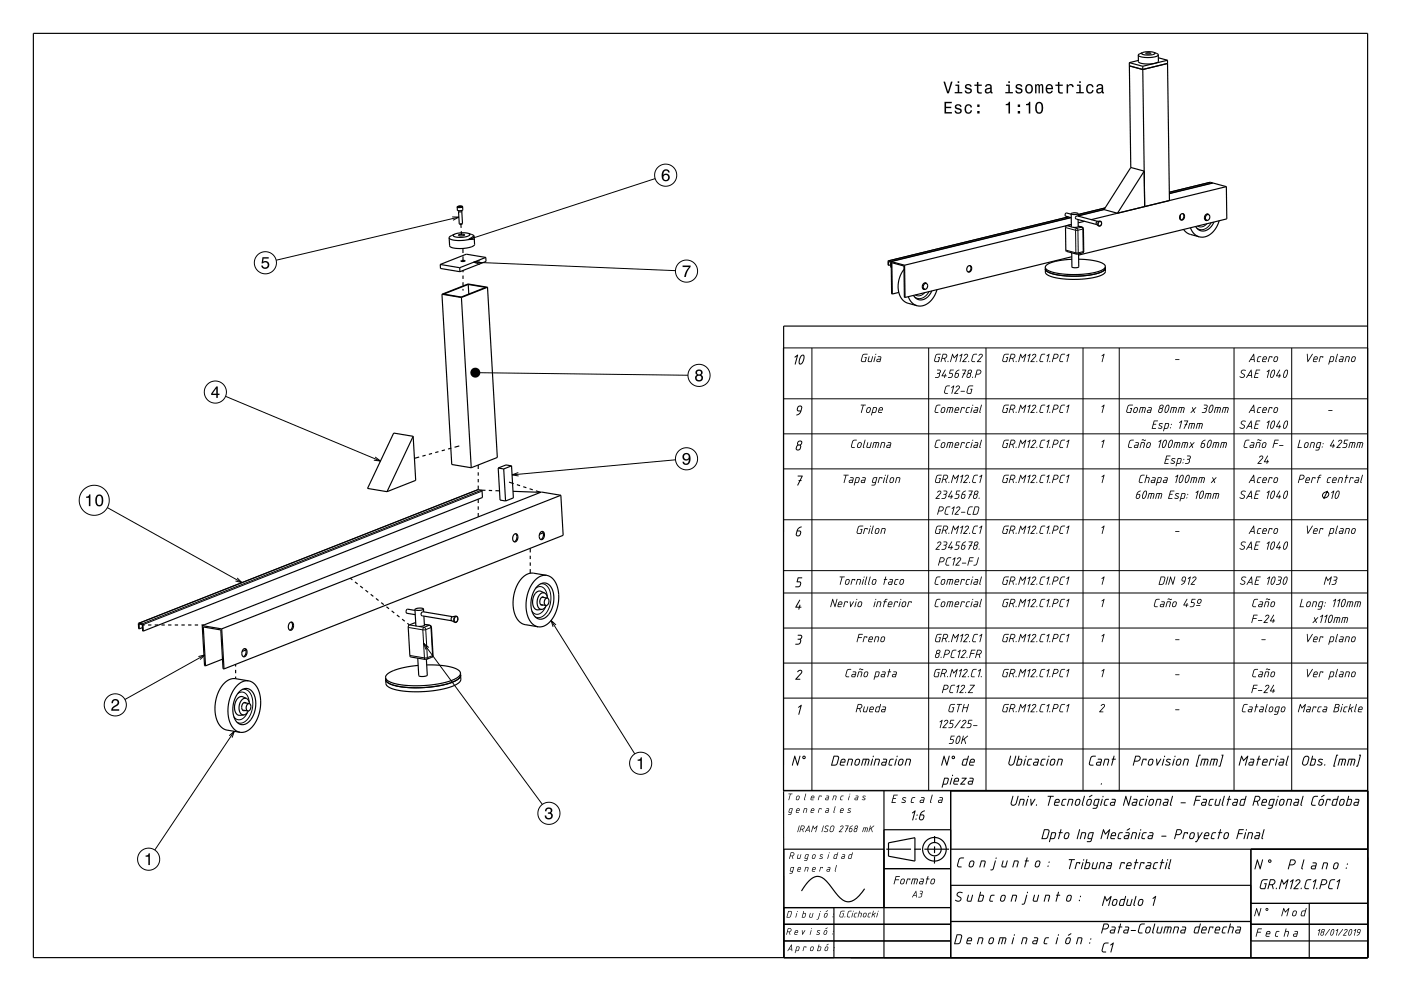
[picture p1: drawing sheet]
<svg xmlns="http://www.w3.org/2000/svg" width="420mm" height="297mm" viewBox="0 0 420 297" stroke-linecap="round" stroke-linejoin="round" font-family="sans-serif">
<g fill="none" stroke="#000" stroke-width=".35">
<path d="M10 10h400v277h-400zM338.6 18.8l.4 31.4M338.6 18.8l4 1.1M338.6 19.7l4 1.1M341.3 18.1l-2.7 .7M342.5 15.8l-1.2 .7M342.6 19.9v.9M343.5 16l.8-.2 .7 .2-.8 .2zM345.9 15.7l-1.5-.2-1.9 .3M345.9 15.7a.34 .34 0 0 1 .3 .5 .34 .34 0 0 1-.5 .1l-.4 .1a3.2 3.2 0 0 1-3-.4l.2-.2M345.9 15.7l1.3 .7M347.2 16.4l.1 2.1-1 .5a6.7 6.7 0 0 1-5-.5v-2"/>
<path d="M347.2 16.4l-.2 .4-.9 .3a5.9 5.9 0 0 1-4.8-.6M347.3 17.3l2.7 .8M350 18.1l.6 42M350 18.1l-7.4 1.8M350 19l-7.4 1.8M342.6 20.8l.6 41.1-8.2 2M339 50.2l-8 12.6M339 50.2l4 1.1-8 12.6M363.6 54.9l-.8-.3-12.3 3M367.6 55.9l-40.5 9.9M367.6 55.9l.2 9.7-44.5 10.9M367.6 55.9l-4-1.1-13 3.2"/>
<path d="M132 79.3l5.8 .9M132 79.3v1.2l5.9 .9M136.3 70.2l-1.3 .6-.3 .5M137.1 62l.7-.2 .8 .1 .1 1-.8 .3-.7-.2zM137.4 63.1l.1 .3M137.5 70.4l1-.2 .8 .2a1.61 1.61 0 0 1-1.8 .2zM137.5 63.4l.2 3.6M137.5 62h.1M137.5 62l.3 .1M137.5 61.9v.1M137.5 61.9h.1M137.8 62.1h.1"/>
<path d="M137.9 61.8h.1M137.9 61.8l-.4 .1M137.9 61.8l.1 .3-.1-.3M137.9 61.8l.4 .1M138.2 67.1v1.2M138.2 62l-.4 .1M138.2 78.2h1.2l-.6 .2zM138.2 62h.1M138.3 61.9h.1M138.3 61.9l-.1 .1M138.3 69.3l.1 1.1M138.4 63.1l-.1 .4-.8-.1"/>
<path d="M138.4 63.4l.2 3.6M138.6 67h-.9M138.6 67l-.5 .2-.4-.2M138.8 74.5v1.3M138.8 76.8v1.4M140.4 69.9a7.1 7.1 0 0 0-4.1 .3M140.4 69.9a.42 .42 0 0 1 .4 .5 .42 .42 0 0 1-.5 .4 5.4 5.4 0 0 1-4.4-.2l.4-.4M140.4 69.9l1.4 .6 .3 .3M142.1 70.8l.2 2.5-.9 .7a9.9 9.9 0 0 1-6.5-.1l-.2-2.6M142.1 70.8l-.2 .4-.7 .4a9.9 9.9 0 0 1-6.4-.1l-.1-.2M145.6 77.2l.1 1.2-7.8 3M145.6 77.2l-7.8 3"/>
<path d="M145.6 77.2l-5.8-1-7.8 3.1M266.3 78.2l.1 1.3M266.3 78.2l.8 .2 .1 .2M266.4 78.4v1.1M266.4 78.4h.1M266.4 78.4l.6 .2 .2 1.5M267 79.4l-.6 .1M267.2 78.4l.1 9.7h.2M267.2 78.4l4 1.1M271.2 79.5l.1 9.7M290.2 79.8a.79 .79 0 0 1 1.1 .2 .79 .79 0 0 1-.2 1.1 .76 .76 0 0 1-1.1 .2 .76 .76 0 0 1-.1-1.1zM290.7 79.6l.3 .4a1.16 1.16 0 0 1-.8 1.5"/>
<path d="M320.3 65l-54 13.2M321.1 65.2l-53.9 13.2M321.1 64.2l-1.3-.4a.52 .52 0 0 0-.5 .4 .52 .52 0 0 0 .2 .6l1.6 .4M321.1 64.1l.1 3.9M321.2 67.8l.9 .4 1.2-.3M321.3 75.8v4.2l.5 .2 1.6-.2-.1-3.9M321.3 76.9l-50 12.3M321.3 77.7l-3.1 .3-2.5 .5-1.8 .8-.5 .8M323.2 64l-1.2 .3-.9-.2M323.2 64l-.9-.2-1.2 .3M323.2 65.8v2.1M323.2 67.8l1.4 .3 .2 .4 .1 6.8-.4 .5-1.5 .4-3.2-.8-.3-.3-.1-7 .3-.5 1.5-.3-50 12.2"/>
<path d="M323.2 67.8l.1 .1M323.4 77.7a13.2 13.2 0 0 1 7.8 1.7l.2 .5M325.1 66.3l-1.9 .5M328.8 66.5l.9-.2a.74 .74 0 0 1 .5 .9 .74 .74 0 0 1-.9 .5l-.7-.6zM329.1 66.3l-6.2-1.6a.51 .51 0 0 0-.5 .4 .51 .51 0 0 0 .3 .6l6.1 1.6M331 62.8l-7.8 1.9v-.7M331 62.8l4 1.1M331.3 62.3l-8.1 2M331.4 79.9l-.4 .6-1.1 .6-3.7 .9a26 26 0 0 1-12-1l-.6-.4-.2-.5M331.4 79.9v.4M353.9 64.4v1.4M354 64.3a.79 .79 0 0 1 1.1 .1 .79 .79 0 0 1-.2 1.1 .76 .76 0 0 1-1.1 .3 .76 .76 0 0 1 0-1.2z"/>
<path d="M354.5 64l.4 .4a1.16 1.16 0 0 1-.9 1.5M354.8 68.8l1.5 1.2 3.2 1M356.9 68.3l1.1 1.7 1.5 1M361.3 65.9l.5 .1M361.7 66h-.2M361.8 64.2l.5 .1M362 64.1l.2 .2M362.3 64.3a.94 .94 0 0 0-.9 .7 .94 .94 0 0 0 .4 1M362.3 64.3l.4 .5a.98 .98 0 0 1-.9 1.2M362.4 64.4a.97 .97 0 0 0-1.2 .3 .97 .97 0 0 0 .1 1.3l.6 .1M363.9 66.5a3.4 3.4 0 0 1-4.4 2.5l-1.1-1.1M365.5 66.2a5.6 5.6 0 0 1-6 4.8"/>
<path d="M132.5 88.2l2.9 51 5.9 1M132.5 88.2l5.8 1M133 88.1l7.4-2.9 5.2 .9-7.3 2.9zM137.8 80.2l.1 1.2M138.3 89.2l3 51M138.8 81.1v.5M138.8 82.6v1M138.8 84.6v1M138.8 86.6v.5M140.4 85.2l.1 2.9M146.1 86.1l3 51-7.8 3.1M146.1 86.1l-7.8 3.1"/>
<path d="M146.1 86.1l-5.8-1-7.8 3.1M267.5 88.1l-.1-9.4 3.6 1 .1 9.4 .2 .1M269.5 87.6l-2 .5M271 80.7a7 7 0 0 0 .2 9.7l.9 .5 2.8 .7M272.3 88.9l1.1 1.8 1.5 .9M276.7 86.6l.5 .1M277.1 86.7h-.2M277.2 84.8l.5 .2M277.4 84.8l.2 .1M277.7 85a.94 .94 0 0 0-.9 .7 .94 .94 0 0 0 .4 1M277.7 85l.4 .5a.98 .98 0 0 1-.9 1.2M277.8 85a.97 .97 0 0 0-1.2 .4 .97 .97 0 0 0 .1 1.2l.6 .1"/>
<path d="M279.3 87.2a3.4 3.4 0 0 1-4.4 2.4l-1.1-1.1M280.9 86.8a5.6 5.6 0 0 1-6 4.8M313.4 80.1l.1 1.9a8.2 8.2 0 0 0 5.5 1.6l5.1 .1 4.7-.7 1.4-.5 .9-.6 .3-.5v-1.1M313.4 80.6l.1 .4a8.3 8.3 0 0 0 5.5 1.6l4.4 .1 4-.4 2.9-.8 .8-.6 .3-.6-.4 .7-1.1 .6-3.7 .9a26 26 0 0 1-12-1l-.6-.4zM410 97.7h-175.1l.1 189.3v-32.5h30M123.9 130.8l-5.9-1-7.8 16.6 5.8 1M123.9 130.8l.7 13.2-8.6 3.4M123.9 130.8l-7.9 16.6M125.7 137l-1.5 .4M127.6 136.4l-1 .3M129.5 135.9l-.9 .3M131.4 135.4l-.9 .2"/>
<path d="M133.4 134.8l-1 .3M135.3 134.3l-1 .3M137.7 133.6l-1.4 .4M143.4 139.4v1.2M153.4 139.6l.5 9.6-2.3 .9M153.4 139.6l-1.7-.3-2.3 1M153.4 139.6l-2.4 .9M143.3 146.7l-101.7 40.1M143.3 146.7l1 .2M143.4 141.6v1M143.4 143.6v1M143.4 145.6v1.1"/>
<path d="M143.4 149.6v1.2M143.4 151.8v1M143.4 153.8v1.1M144.3 146.9l.2 .3 .1 1.9-101.6 40M144.3 146.9h1.2M146.5 147h1M148.5 147.1h1.2M149.4 140.3l.5 9.6 1.7 .2M149.4 140.3l1.6 .2M151 140.5l.6 9.6M152.6 144.5l1.4 .4M154.5 159.9l.2 .2a1.62 1.62 0 0 1-.6 2.3"/>
<path d="M155 145.2l.9 .4M156.9 145.9l.9 .3M158.8 146.5l.9 .3M160.7 147.1l1.4 .4-8.3-.3M162 159.6a.79 .79 0 0 1 1.1 0 .79 .79 0 0 1 .1 1 .86 .86 0 0 1-.3 .9 .86 .86 0 0 1-.9 .1l-.2-.3a1.83 1.83 0 0 1 .2-1.7zM162.5 159.3l.2 .2a1.62 1.62 0 0 1-.6 2.2M162.8 159.7l-1.1 .4M168.1 148.4l.7 12-101.6 40.1M168.1 148.4l-5.8-.9-101.7 40M168.1 148.4l-101.6 40.1M105 173.3l.6 .5M106.4 174.4l.8 .6"/>
<path d="M108 175.6l.8 .7M109.6 176.9l.7 .6M111.1 178.1l.8 .6M112.7 179.4l.8 .6M154.1 160.2a.79 .79 0 0 1 1 0 .79 .79 0 0 1 .1 1.1 .86 .86 0 0 1-.3 .9 .86 .86 0 0 1-.9 .1l-.1-.2a1.77 1.77 0 0 1 .2-1.9zM159 164.3v1.3M159 166.6v1M159 168.6v1M159 170.6v1.2M161.1 175.7a2.68 2.68 0 0 1 2.9-.8 2.68 2.68 0 0 1 1.8 2.5l.2 .7a7.3 7.3 0 0 1-3.1 7.3 2.95 2.95 0 0 1-3.6-3l-.1-.2a8.2 8.2 0 0 1 1.9-6.5zM162.5 179l1.6 .2M163.1 179.1a.75 .75 0 0 0-.9-.1 .75 .75 0 0 0-.3 .8l.1 1.2 .3 .4 .4-.1"/>
<path d="M163.3 177.7a1.73 1.73 0 0 0-2.1 1.8l-.2 1.1 .2 1.1 .5 .7 .8 .2M163.3 177.7l.5 .6 .4 1M163.3 177.7l-1.1-.5a1.76 1.76 0 0 0-2.3 1.6l-.2 1.8 .4 1.5 .8 .6 1.6-.1M163.9 172.4a5.1 5.1 0 0 0-5 3.6 10 10 0 0 0 .6 10.9l.8 .6 1 .3M163.9 172.4l1.3 .6 1 1 .7 1.4 .5 1.9a10.8 10.8 0 0 1-3.8 10.1l-1 .4h-1.3M163.9 172.4l-3.9-.6a5.1 5.1 0 0 0-4.9 3.5 10 10 0 0 0 .6 11l1.4 .8 4.2 .7M164.1 179.2a1.25 1.25 0 0 0-.9 1 1.25 1.25 0 0 0 .5 1.3M164.1 179.2l.3 .2a1.37 1.37 0 0 1-.7 2.1M41.6 186.8v1.6l.2 .1M41.6 186.8l1.2 .3 .2 2M41.7 187l.1 1.5M41.8 187h-.1"/>
<path d="M41.8 187l.9 .3M42.7 187.3l.1 1.8h.2M42.7 187.3h.7M42.7 188.1l-.9 .4M44.4 187.3h1M46.4 187.3h1M48.4 187.3h1M50.4 187.3h1M52.4 187.3h1M54.4 187.3h1M56.4 187.3h1M58.4 187.3h1"/>
<path d="M60.4 187.3h.7M60.6 187.5l.7 12 .3 .1M60.6 187.5l5.9 1M61.6 199.6l-.7-11.7 5.3 .9 .7 11.6 .3 .1M66.5 188.5l.7 12M66.7 197.6l-5.1 2M70.6 199.1v.7M73 194.6a.81 .81 0 0 1 1 .1 .81 .81 0 0 1 0 1 .86 .86 0 0 1-.2 .9 .86 .86 0 0 1-1 .1l-.2-.3a1.8 1.8 0 0 1 .4-1.8zM73.3 194.4l.3 .2a1.61 1.61 0 0 1-.7 2.2M73.7 194.8l-1.1 .4M86.9 186.6a.81 .81 0 0 1 1 .2 .81 .81 0 0 1 .1 1 .86 .86 0 0 1-.3 .9 .86 .86 0 0 1-.9 .1l-.2-.2a1.77 1.77 0 0 1 .3-2zM87.3 186.4l.2 .2a1.61 1.61 0 0 1-.6 2.3"/>
<path d="M114.3 180.6l.8 .6M115.8 181.8l.8 .7M117.4 183.1l.8 .6M119 184.3l.8 .6M120.6 185.6l.7 .6M122.1 186.8l.6 .5M122.7 187.3l-.3 .7 .5 8.7 5 .9M124.4 182.7l.3 4.8M124.4 182.9l-2.2-.3a.69 .69 0 0 0-.5 .5 .69 .69 0 0 0 .3 .7l2.5 .4M124.6 186.7l-1.9 .6M125.2 197.3l.3 5.2a2.78 2.78 0 0 0 2.6-.1l-.3-4.8M125.4 199.4l-3.8 .6-3.2 .8-2.2 1.1-.5 .6-.1 .5"/>
<path d="M127 182.5l-.1 .1a2.66 2.66 0 0 1-2.5 .1M127 182.5a2.85 2.85 0 0 0-2.5 0l-.1 .2M127 182.5v.9M127.1 184.6l.1 2.8M127.2 187.1l1.7 .3 .4 .6 .5 8.4-.4 .6-1.5 .6M127.2 187.2a.8 .8 0 0 1-1.1 .5h-1l-.4-.3M127.9 199.3a18 18 0 0 1 9.5 1.5l.6 1M135.4 185l1.2-.3a.95 .95 0 0 1 .7 1 .95 .95 0 0 1-1 .8l-1-.6zM135.7 184.8l-8.9-1.5a.64 .64 0 0 0-.6 .6 .64 .64 0 0 0 .4 .7l8.9 1.5M162.1 181.2l1.6 .3M163.8 181.5l-.6 .8-.7 .3M70.6 203.4a5.1 5.1 0 0 0-4.9 3.5 10 10 0 0 0 .6 11l1.4 .8 4.3 .8"/>
<path d="M70.6 203.4l3.9 .7M70.6 200.8v1M70.6 202.8v.6M71.7 207.3a2.68 2.68 0 0 1 3-.8 2.68 2.68 0 0 1 1.8 2.5l.1 .7a7.3 7.3 0 0 1-3.1 7.3 2.95 2.95 0 0 1-3.6-3v-.2a8.2 8.2 0 0 1 1.8-6.5zM72.7 212.8l1.6 .3M73.1 210.6l1.6 .3M73.8 210.7a.75 .75 0 0 0-.9-.1 .75 .75 0 0 0-.4 .8l.1 1.2 .4 .4 .4-.1M73.9 209.3a1.73 1.73 0 0 0-2.1 1.8l-.1 1.1 .2 1.1 .4 .7 .8 .3M73.9 209.3l.6 .6 .3 1M73.9 209.3l-1.1-.5a1.77 1.77 0 0 0-2.2 1.6l-.3 1.8 .4 1.5 .8 .7 1.6-.1M74.4 213.1l-.6 .8-.7 .4M74.5 204.1a5.1 5.1 0 0 0-4.9 3.5 10 10 0 0 0 .6 10.9l.7 .6 1.1 .4"/>
<path d="M74.5 204.1l1.2 .4 1 1 .9 1.6 .4 1.8a10.8 10.8 0 0 1-3.8 10.1l-1 .4-1.2 .1M74.7 210.9a1.25 1.25 0 0 0-.9 1 1.25 1.25 0 0 0 .5 1.2M74.7 210.9l.3 .1a1.37 1.37 0 0 1-.7 2.1M115.6 203.6l.5 .8a13.9 13.9 0 0 0 8 1.7 25.1 25.1 0 0 0 13.2-2.5l.6-.6 .2-.6-.3 .7-1.2 .9-3.9 1.3a34 34 0 0 1-15.4-.2l-1.2-.7zM138 201.8l-.3 .8-1 .8-4 1.3a33.9 33.9 0 0 1-15.5-.2l-1.2-.7-.4-.8M138 201.8l.1 .6M138.1 202.4v1.5l-.7 .8-1.6 .9-3 .9a34 34 0 0 1-15.5-.2l-1.5-1.1-.2-2.2M234.9 237h175.1M265 237v50M285 237v50M265 248.7h20M265.7 254.5h7.4"/>
<path d="M274.1 254.5h2M274.3 258.1l-7.9-1.5v-4l7.9-1.5v7M277.1 254.5h7.4M280.2 256.7l-.1 2.1M280.2 253.7v2M280.2 250.6v2.1M285 254.5h125M375 254.5v32.5M235 277h50M235 272h50M250 272v15M259.2 266.4a7.1 7.1 0 0 1-4.9 3.9 5 5 0 0 1-3.8-2.8l-.7-.8a9.5 9.5 0 0 0-4-4 4 4 0 0 0-4 2.1l-1.5 2.2"/>
<path d="M265 260.3h20M285 276.2h90M285 265.3h90M375 277h35M375 270.7h35M392.5 270.7v16.3M235 282h50M375 282h35"/>
<circle cx="280.1" cy="254.5" r="3.5"/>
<circle cx="280.2" cy="254.5" r="2"/>
</g>
<g fill="none" stroke="#000" stroke-width=".3">
<path d="M196.4 53.5l-56 18.3M362.8 54.6l-12.3 3M363.5 54.8l-12.9 3.2M135.6 65l2 .1-1.8 .9M137.1 62l.7-.2 .8 .1-.8 .3zM137.6 65.1l-54.8 12.9M138.7 62l-.8 .2-.8-.1M142 78.6l60.5 2.5M142 70.7l-1.6 1.1 2-.1M143.9 78.2l-1.9 .4 1.9 .6M266.6 78.4l-.2 .1M319.4 68.2l3 .8"/>
<path d="M319.5 75l3 .8M319.8 67.6l1.5 .4M320.3 65l-53.9 13.2M321 65.2l-54 13.2M321.7 68.1l1.1 .3M322.4 69h.7M322.4 69l.1 6.8M322.5 75.8l.3 .4M322.5 75.8h.7M322.8 68.4l-.4 .6M322.8 68.4l.3 .6M323.1 69l.1 6.8"/>
<path d="M323.2 67.8l1.1 .3M323.2 75.8l-.2 .4M324.3 68.1h.1M324.3 68.1l.3 .5M324.3 68.1l-1.5 .3M324.6 68.6l.1 6.8M324.6 68.6l-1.5 .4M324.7 75.4l-.2 .4M324.7 75.4l-1.5 .4M324.8 68.5l-.2 .1M324.9 75.3l-.2 .1M329.5 66.6a.55 .55 0 0 1 .7 .2 .55 .55 0 0 1-.2 .7 .55 .55 0 0 1-.7-.1z"/>
<path d="M329.7 66.3a.87 .87 0 0 0-.4 1.4M331 62.7l-7.8 2M331.3 62.3l-8.1 2M361.8 67.1a2.11 2.11 0 0 1-2.8 .6M363.1 66.7a2.82 2.82 0 0 1-4.3 1.7l-.1-.2M277.2 87.7a2.12 2.12 0 0 1-2.8 .7M278.5 87.4a2.82 2.82 0 0 1-4.3 1.6l-.1-.1M67.6 118.8l46.5 19.4M142.5 111.7l63.7 .8M234.9 104.3h175.1v132.6h-175.1zM234.9 119.5h175.1M243.4 104.3v132.6"/>
<path d="M278.4 104.3v132.6M295.6 104.3v132.6M324.7 104.3v132.6M335.5 104.3v132.6M369.9 104.3v132.6M387.2 104.3v132.6M112.5 137l1.6 1.2-2-.3M202.5 137.8l-49 4.5M234.9 130h175.1M32.2 152.1l40.3 22.5M143.3 146.7l-101.6 40.1M144.3 146.9l-101.7 40"/>
<path d="M144.5 147.2l-101.7 40M155.4 141.6l-1.9 .7 2 .4M234.9 140.5h175.1M234.9 155.8h175.1M396.8 147.8a.87 .87 0 0 1 1.5 .1 .87 .87 0 0 1-.7 1.2 .77 .77 0 0 1-1.1-.3 .77 .77 0 0 1 .3-1zM398 147.1l-1.2 2.4M71.1 173.2l1.4 1.4-1.9-.5M160.6 176.3a2.13 2.13 0 0 1 2.3-.1 2.13 2.13 0 0 1 1.1 2l.1 .6M162.1 175a3.2 3.2 0 0 1 3 3.6 6.6 6.6 0 0 1-2.9 6.4l-.8 .1-1-.3M234.9 171h175.1M234.9 177.7h175.1M41.9 187.1h-.2"/>
<path d="M59.5 196.8l1.9-.5-1.4 1.4M61.4 196.3l-23.9 13.3M122.4 188l4.4 .8M122.7 187.3l2.2 .3M122.9 196.4l4.3 .8M124.3 186.7h.3M125.5 187.7l1.6 .3M126.8 188.8l.4 8.4M127 192.8l35.6 48.3M127.1 188l-.3 .8M127.1 188l.5 .7M127.2 187.2l1.5 .2"/>
<path d="M127.2 197.2l.3 .4M127.6 188.7l-.8 .1M127.6 188.7l.5 8.4M128.1 197.1l-.2 .5M128.1 197.1l-.9 .1M128.6 194.1l-1.6-1.3 .7 1.9M128.7 187.4l.5 .7M128.7 187.4l-1.6 .6M128.8 187.4h-.1M129.2 188.1l.5 8.4M129.2 188.1l-1.6 .6M129.3 188l-.1 .1"/>
<path d="M129.7 196.5l-.3 .5M129.7 196.5l-1.6 .6M129.8 196.4l-.1 .1M136.5 184.9a.58 .58 0 0 1 .7 .2 .58 .58 0 0 1 0 .7 .55 .55 0 0 1-.7 .6 .55 .55 0 0 1-.3-.9zM136.6 184.7a1.16 1.16 0 0 0-.3 1.8M163.6 181.9a2.61 2.61 0 0 1-3.2 2.1l-.9-.8M165.2 185.9l25.1 40M166.7 187.3l-1.5-1.4 .6 2M234.9 188.2h175.1M234.9 198.7h175.1M70.2 219.2l-23.8 35.5M71.3 207.9a2.13 2.13 0 0 1 2.2-.1 2.13 2.13 0 0 1 1.1 2l.1 .6"/>
<path d="M72.7 206.6a3.2 3.2 0 0 1 3.1 3.7 6.6 6.6 0 0 1-3 6.3l-.8 .1-.9-.2M74.2 213.5a2.61 2.61 0 0 1-3.2 2.1l-.9-.8M234.9 209.2h175.1M68.7 220.5l1.5-1.3-.6 1.9M234.9 224.5h175.1"/>
<circle cx="199.6" cy="52.5" r="3.3"/>
<circle cx="79.6" cy="78.8" r="3.3"/>
<circle cx="205.8" cy="81.3" r="3.3"/>
<circle cx="64.6" cy="117.5" r="3.3"/>
<circle cx="209.6" cy="112.5" r="3.3"/>
<circle cx="205.8" cy="137.5" r="3.3"/>
<circle cx="28.3" cy="149.9" r="4.5"/>
<circle cx="34.6" cy="211.3" r="3.3"/>
<circle cx="192.1" cy="228.8" r="3.3"/>
<circle cx="44.6" cy="257.5" r="3.3"/>
<circle cx="164.6" cy="243.8" r="3.3"/>
</g>
<g fill="#000">
<path d="M283.2 30.5v3.5h2.2v-.4h-1.8v-1.2h1.6v-.4h-1.6v-1.1h1.7v-.4zM286.5 31.4l-.2 .3a.96 .96 0 0 0 1.2 1.2l.3 .1a.6 .6 0 0 1-.5 .8 .6 .6 0 0 1-.7-.6h-.4a1.03 1.03 0 0 0 1.3 .9 1.03 1.03 0 0 0 .6-1.4l-1.3-.5a.54 .54 0 0 1 .4-.7 .54 .54 0 0 1 .6 .5h.5a1.09 1.09 0 0 0-1.8-.6zM289.5 31.6a1.45 1.45 0 0 0-.3 1.7 1.45 1.45 0 0 0 1.5 .7l.6-.5 .1-.4h-.4l-.4 .6a1.02 1.02 0 0 1-1-1 1.02 1.02 0 0 1 1-1.1l.4 .6h.4a1.09 1.09 0 0 0-.8-1 1.09 1.09 0 0 0-1.1 .4zM293 33.3v.7h.7v-.7zM293 31.3v.8h.7v-.8z" fill-rule="evenodd"/>
<path d="M282.8 24.5l1.2 3.5h.5l1.1-3.5h-.5l-.9 2.9-.9-2.9zM286.4 25.4v.3h.7v1.9h-.9v.4h2.3v-.4h-.9v-2.2zM287.1 24.4v.5h.5v-.5zM289.5 25.4l-.2 .2a.96 .96 0 0 0 1.2 1.2l.3 .2a.6 .6 0 0 1-.5 .7 .6 .6 0 0 1-.7-.6h-.4a1.03 1.03 0 0 0 1.3 1 1.03 1.03 0 0 0 .7-1.5l-1.4-.4a.54 .54 0 0 1 .4-.7 .54 .54 0 0 1 .7 .5h.4a1.08 1.08 0 0 0-1.8-.6zM292.9 24.6v.8h-.8v.3h.8v1.8a1.05 1.05 0 0 0 1.4 .5v-.3a.68 .68 0 0 1-1-.4v-1.6h1v-.3h-1v-.8zM295.6 25.4l-.3 .7h.4a.55 .55 0 0 1 .7-.6 .55 .55 0 0 1 .4 .8h-.2a.91 .91 0 0 0-1.3 .6 .91 .91 0 0 0 .7 1.2l.9-.5 .1 .3 .6 .1v-.4h-.3v-1.6a1.02 1.02 0 0 0-.7-.8 1.02 1.02 0 0 0-1 .2zM295.8 26.9l1.1-.3a.77 .77 0 0 1-.2 .9 .77 .77 0 0 1-.9 .1zM301.6 25.4v.3h.7v1.9h-.9v.4h2.3v-.4h-1v-2.2zM302.3 24.4v.5h.5v-.5zM304.7 25.4l-.2 .2a.96 .96 0 0 0 1.2 1.2l.3 .2a.6 .6 0 0 1-.5 .7 .6 .6 0 0 1-.7-.6h-.4a1.03 1.03 0 0 0 1.3 1 1.03 1.03 0 0 0 .6-1.5l-1.3-.4a.54 .54 0 0 1 .4-.7 .54 .54 0 0 1 .6 .5h.5a1.08 1.08 0 0 0-1.8-.6zM307.6 25.6a1.45 1.45 0 0 0-.2 1.7 1.45 1.45 0 0 0 1.6 .7 1.45 1.45 0 0 0 .7-1.8 1.45 1.45 0 0 0-1.7-.9zM308 25.8a.67 .67 0 0 1 .7-.2 .67 .67 0 0 1 .5 .6 .93 .93 0 0 1 0 1 .93 .93 0 0 1-1 .4 1.36 1.36 0 0 1-.2-1.8zM310.3 25.3v2.7h.4v-2.1l.2-.3h.3l.1 .2v2.2h.4l.1-2.1 .3-.4 .3 .6v1.9h.4v-1.9a.7 .7 0 0 0-.6-.9l-.5 .4-.5-.4-.5 .4v-.3zM313.8 25.6a1.45 1.45 0 0 0-.3 1.6 1.45 1.45 0 0 0 1.4 .8l.7-.8h-.4l-.6 .5a.76 .76 0 0 1-.7-1h1.8a1.16 1.16 0 0 0-.5-1.3 1.16 1.16 0 0 0-1.4 .2zM314.1 25.8l.2-.2a.67 .67 0 0 1 .7 .1 .67 .67 0 0 1 .2 .7h-1.3zM317.2 24.6v.8h-.8v.3h.8v1.8a1.04 1.04 0 0 0 1.4 .5v-.3a.68 .68 0 0 1-1-.4v-1.6h1v-.3h-1v-.8zM319.8 25.3v2.7h.4v-1.6a.66 .66 0 0 1 .4-.8 .66 .66 0 0 1 .8 .3v.2h.5a.89 .89 0 0 0-.7-.9 .89 .89 0 0 0-1 .5v-.4zM322.8 25.4v.3h.7v1.9h-.9v.4h2.3v-.4h-.9v-2.2zM323.5 24.4v.5h.5v-.5zM325.9 25.6a1.45 1.45 0 0 0-.2 1.6 1.45 1.45 0 0 0 1.5 .8l.5-.6 .1-.4h-.4l-.4 .6a1.02 1.02 0 0 1-1-1 1.02 1.02 0 0 1 1-1l.4 .6h.4a1.09 1.09 0 0 0-.7-1 1.09 1.09 0 0 0-1.2 .4zM329 25.4l-.3 .7h.4a.55 .55 0 0 1 .7-.6 .55 .55 0 0 1 .4 .8h-.2a.91 .91 0 0 0-1.3 .6 .91 .91 0 0 0 .7 1.2l.9-.5 .1 .3 .6 .1v-.4h-.3v-1.6a1.02 1.02 0 0 0-1.7-.6zM329.2 26.9l1.1-.3a.77 .77 0 0 1-.2 .9 .77 .77 0 0 1-.9 .1z" fill-rule="evenodd"/>
<path d="M301.5 31.2v.3h.8v2.5h.5v-3.5h-.3a.78 .78 0 0 1-1 .7zM305.1 33.3v.7h.7v-.7zM305.1 31.3v.8h.7v-.8zM307.6 31.2v.3h.8v2.5h.5v-3.5h-.4a.77 .77 0 0 1-.9 .7zM310.6 31a2.02 2.02 0 0 0 .9 3.1 2.03 2.03 0 0 0 .9-3.1 1.11 1.11 0 0 0-1.8 0zM311.2 31h.7a2.38 2.38 0 0 1 0 2.6h-.7a2.37 2.37 0 0 1 0-2.6z" fill-rule="evenodd"/>
<path d="M198.9 51a2.39 2.39 0 0 0 .2 3.2 1.16 1.16 0 0 0 1.5-.3 1.16 1.16 0 0 0-.2-1.5 1.16 1.16 0 0 0-1.6 0 1.02 1.02 0 0 1 .9-1.3l.4 .2 .2 .4h.5a1.12 1.12 0 0 0-.8-.9 1.12 1.12 0 0 0-1.1 .2zM198.8 53.2a.75 .75 0 0 1 1.5 0 .75 .75 0 0 1-1.5 0z" fill-rule="evenodd"/>
<path d="M78.7 77.1h1.9v.4h-1.6l-.1 .9a1.21 1.21 0 0 1 1.7 .6 1.21 1.21 0 0 1-.8 1.6 1.21 1.21 0 0 1-1.5-1h.5a.8 .8 0 0 0 1.2 .4 .8 .8 0 0 0 0-1.3 .8 .8 0 0 0-1.2 .2h-.4z" fill-rule="evenodd"/>
<path d="M204.6 79.6h2.4v.4a5.3 5.3 0 0 0-1.4 3h-.5a5.2 5.2 0 0 1 1.4-3h-1.9z" fill-rule="evenodd"/>
<path d="M64.8 115.8l-1.5 2.1v.5h1.5v.9h.5v-.9h.5v-.4h-.5v-2.2zM64.8 116.4v1.6h-1.1z" fill-rule="evenodd"/>
<path d="M208.8 111l-.3 .3a.8 .8 0 0 0 .4 1.1 1.09 1.09 0 0 0-.2 1.6 1.09 1.09 0 0 0 1.7 0 1.09 1.09 0 0 0-.2-1.6 .95 .95 0 0 0 .3-1.4 .95 .95 0 0 0-1.4-.2zM208.8 113.3a.75 .75 0 0 1 1.5 0 .75 .75 0 0 1-1.5 0zM208.9 111.7a.6 .6 0 0 1 1.2 0 .6 .6 0 0 1-1.2 0z" fill-rule="evenodd"/>
<path d="M238.2 106.9l1-.6-.8 3-.2-.2 .7-2.3-.5 .4zM240.4 106.7l-.7 1.6a.42 .42 0 0 0 .2 .7 .42 .42 0 0 0 .6-.5l.4-1.2a.38 .38 0 0 0 0-.5 .38 .38 0 0 0-.5-.1zM240.1 106.5a.69 .69 0 0 1 1-.1 .69 .69 0 0 1 .1 1 1.52 1.52 0 0 1-1.5 1.8 2.45 2.45 0 0 1 .4-2.7z" fill-rule="evenodd"/>
<path d="M258.6 106.2l.5-.2 1 .1-.1 .2h-1l-.3 .3-.4 1.4 .2 .2 .8 .1 .3-1-.4-.2h.6l-.4 1.4h-.9l-.4-.4zM260.5 106.8l.2 .1-.3 1.2 .2 .2h.5l.4-1.5h.2l-.5 1.7h-.8l-.3-.2zM262.3 106.8l.2 .1-.6 1.6zM262.4 106.2a.16 .16 0 0 1 .3 0 .16 .16 0 0 1-.3 0zM263.2 106.8h.8l.2 .3-.4 1.4h-.8l-.3-.3 .3-.6 .9-.1v-.4l-.7-.1zM263.1 107.9l-.1 .3 .7 .1 .1-.5z" fill-rule="evenodd"/>
<path d="M280.9 110.8h.9l.3 .6-.4 .5 .1 .4-.3 .7-1.1 .3v-.3l1-.2 .1-.7-.6-.2 .6-.2 .3-.3-.1-.3-.7-.1zM283.3 110.8l.2 .1-.9 1.6h.6l.2-.5v.5l.4 .2-.4 .1-.3 .5v-.5l-.8-.2zM284.8 110.8h1.1v.2h-.9l-.2 .8 .7 .1 .2 .5-.4 .7-1 .2v-.3l.9-.1 .2-.5-.1-.3-.8-.2zM286.6 112l-.2 .8 .5 .2 .3-.8zM286.7 111.2l.9-.4-.9 .9 .6 .2 .2 .4-.3 .8-.6 .2-.5-.6zM288.4 110.8l1.3 .1-.5 1 .2 .2h-.3l-.7 1.2-.1-.2 .5-1-.2-.1 .3-.1 .5-.9h-.9zM290.3 110.9l.8-.1 .3 .5-.4 .6 .1 .4-.2 .6-.7 .4-.4-.2-.1-.4 .5-.8-.1-.5zM290.2 112.2l-.2 .7 .5 .1 .4-.8zM290.3 111.4a.41 .41 0 0 0 .8 0 .41 .41 0 0 0-.8 0zM291.4 113.1a.2 .2 0 0 1 .4 0 .2 .2 0 0 1-.4 0zM292.9 110.8h1l.3 .7-.5 .6-1 .2-.4 1zM293 111l-.2 1 .9-.1 .2-.4v-.3z" fill-rule="evenodd"/>
<path d="M280.6 106.2l.4-.2 1 .1v.2h-1l-.4 .3-.3 1.4 .2 .2 .7 .1 .3-1-.3-.2h.6l-.4 1.4h-1l-.3-.4zM282.6 106.1l1-.1 .4 .5-.2 .6-.5 .4 .2 1-.4-1h-.6l-.3 1-.2-.1zM282.8 106.3l-.3 1 .9-.2 .3-.3v-.4zM284.1 108.4a.16 .16 0 0 1 .3 0 .16 .16 0 0 1-.3 0zM285.5 106.1h.2l.4 .9 1.1-.9-.6 2.4-.2-.1 .5-1.8-.9 .8-.4-.9-.5 1.9h-.3zM287.7 106.6l.8-.5-.7 2.4-.1-.1 .5-1.9-.4 .3zM289.1 106.3l.7-.3 .4 .4-.1 .6-1.2 1.3h.8v.2h-1.2l1.5-1.9-.1-.2-.3-.1-.6 .3zM290.3 108.4a.16 .16 0 0 1 .3 0 .16 .16 0 0 1-.3 0zM291.7 106.2l.5-.2 .7 .1-.8 .2-.3 .3-.4 1.5 .9 .2v.2h-.8l-.3-.4zM293.6 106.3l.6-.3 .4 .4-.1 .5-1.2 1.4 .8 .1-1.2 .1 1.5-1.9-.1-.2-.3-.1-.6 .3z" fill-rule="evenodd"/>
<path d="M283.6 115.7l.4-.2 .8 .1-.9 .2-.3 .3-.3 1.5 .8 .2v.2h-.7l-.4-.4zM285.2 116.1l.9-.5-.8 2.4-.1-.1 .5-1.9-.4 .3zM286.7 115.8l.7-.3 .4 .4-.2 .5-1.2 1.4 .9 .1-1.2 .1-.1-.2 1.5-1.7-.3-.3-.6 .3zM288 117.2l1.3 .1-1.2 .1zM290.3 115.7l.4-.2 1.1 .1-.1 .2h-1l-.3 .3-.4 1.4 .2 .2 .7 .1 .3-1-.3-.2h.6l-.4 1.4h-1l-.3-.3z" fill-rule="evenodd"/>
<path d="M301 106.2l.5-.2 1 .1-.1 .2h-1l-.3 .3-.4 1.4 .2 .2 .8 .1 .2-1-.3-.2h.6l-.4 1.4h-1l-.3-.4zM303.1 106.1l.9-.1 .4 .5-.2 .6-.5 .4 .2 1-.4-1h-.6l-.3 1-.2-.1zM303.2 106.3l-.2 1 .9-.2 .2-.3v-.4zM304.5 108.4a.16 .16 0 0 1 .3 0 .16 .16 0 0 1-.3 0zM305.9 106.1h.2l.4 .9 1.1-.9-.6 2.4-.2-.1 .5-1.8-.9 .8-.4-.9-.5 1.9h-.2zM308.1 106.6l.8-.5-.7 2.4-.1-.1 .5-1.9-.4 .3zM309.5 106.3l.7-.3 .4 .4-.1 .5-1.2 1.4h.8v.2h-1.2l1.5-1.9-.3-.3-.6 .3zM310.7 108.4a.16 .16 0 0 1 .3 0 .16 .16 0 0 1-.3 0zM312.1 106.2l.5-.2 .8 .1-.9 .2-.3 .3-.3 1.5 .8 .2v.2h-.8l-.3-.4zM313.8 106.6l.8-.5-.7 2.4-.1-.1 .5-1.9-.4 .3zM314.6 108.4a.16 .16 0 0 1 .3 0 .16 .16 0 0 1-.3 0zM316 106.1h1l.3 .6-.4 .7-1.1 .1-.4 1zM316.2 106.3l-.3 1 .9-.2 .3-.3-.1-.4zM318.1 106.2l.5-.2 .7 .1-.9 .2-.3 .3-.3 1.5 .8 .2v.2h-.7l-.4-.4zM319.7 106.6l.9-.5-.7 2.4 .4-2-.5 .3z" fill-rule="evenodd"/>
<path d="M330.3 106.6l.8-.5-.7 2.4 .4-2-.4 .3z" fill-rule="evenodd"/>
<path d="M352.3 107.7l1.3 .1-1.2 .1z" fill-rule="evenodd"/>
<path d="M372.2 111l.5-.2 .8 .2h-.9l-.4 .4 .1 .3 .9 .7-.2 .6-.4 .2h-.6l-.4-.3 .1-.1 .8 .2 .4-.3v-.4l-.9-.5zM375 111.3l-.7 1.1h.8zM375 110.8l.2 .1 .2 2.3h-.2l-.1-.6h-.9l-.5 .7zM376.6 110.8l1.2 .1-1.1 .1-.2 .8 .8 .1-.8 .1-.3 1h.9l.1 .2-1.2 .1zM379.8 111.3l.8-.5-.7 2.5-.1-.2 .5-1.9-.4 .3zM381.6 111.1l-.6 1.4a.37 .37 0 0 0 .3 .6 .37 .37 0 0 0 .4-.5l.3-1.1a.3 .3 0 0 0 0-.4 .3 .3 0 0 0-.4 0zM381.4 111a.57 .57 0 0 1 .8-.1 .57 .57 0 0 1 0 .8 1.21 1.21 0 0 1-1.3 1.5l-.1-1zM383.5 110.8l.2 .1-.8 1.6h.6l.2-.5v.5l.4 .2-.5 .1-.2 .5v-.5l-.9-.2zM385.5 111.1l-.6 1.4a.37 .37 0 0 0 .3 .6 .37 .37 0 0 0 .4-.5l.3-1.1a.3 .3 0 0 0 0-.4 .3 .3 0 0 0-.4 0zM385.2 111a.57 .57 0 0 1 .9-.1 .57 .57 0 0 1 0 .8 1.2 1.2 0 0 1-1.3 1.5l-.1-.9z" fill-rule="evenodd"/>
<path d="M375.8 106.5l-.7 1.1h.8zM375.8 106l.2 .1 .2 2.4h-.3v-.6h-1l-.5 .6zM377.2 106.9l.9-.1-.9 .5-.2 .9 .7 .1v.2h-.6l-.3-.3zM378.9 107.2l-.2 .3h.8v-.4zM378.7 107l.7-.2 .4 .3-.1 .7h-1l-.1 .2 .1 .3h.8v.2h-.9l-.2-.2zM380.5 106.8l1 .1-.2 .4-.1-.3h-.5l-.5 1.5zM382.1 106.9l.7-.1 .4 .3-.2 1-.5 .4h-.5l-.3-.3zM382.3 107.2l-.3 .9 .4 .2 .3-.3 .2-.8-.2-.2z" fill-rule="evenodd"/>
<path d="M391.8 106.1h.2l.2 1.9 1.1-1.9h.3l-1.5 2.4zM394.1 107.2l-.1 .3h.8l-.1-.4zM394 107l.6-.2 .4 .2-.1 .8h-1l-.1 .3 .1 .2h.8v.2h-.8l-.3-.2zM395.8 106.8l.9 .1-.1 .4-.2-.3h-.5l-.5 1.5zM398.8 106.8h1l.2 .5-.4 1-1 .2-.3 .8zM399 107l-.3 1.3h.6l.2-.3 .2-.9zM400.9 106l.2 .2-.6 2 .2 .2-.1 .1-.3-.3zM401.8 106.8h.7l.3 .2-.3 1.5h-.9l-.2-.2 .2-.7 .9-.1 .1-.4-.7-.1zM401.7 107.9v.3l.6 .1 .2-.5zM403.5 106.8h.8l.3 .2-.3 1.5-.2-.1 .3-1.2-.1-.2h-.6l-.4 1.5h-.2zM405.4 106.9l.7-.1 .3 .3-.1 1-.5 .4h-.5l-.3-.3zM405.5 107.2l-.2 .9 .3 .2 .4-.3 .2-.8-.2-.2z" fill-rule="evenodd"/>
<path d="M204.9 136.1a1.15 1.15 0 0 0 0 1.6 1.15 1.15 0 0 0 1.6 0 1.03 1.03 0 0 1-.8 1.2l-.5-.1-.1-.4h-.5a1.23 1.23 0 0 0 1.5 .9 1.23 1.23 0 0 0 .9-1.5 1.42 1.42 0 0 0-.3-1.7 1.42 1.42 0 0 0-1.8 0zM205.1 136.9a.74 .74 0 0 1 1.4 0 .74 .74 0 0 1-1.4 0z" fill-rule="evenodd"/>
<path d="M239.4 122l-.2 .9 .8 .1 .2-1-.3-.2zM239.2 121.8l.7-.3 .5 .3 .1 .4-.2 1a1.32 1.32 0 0 1-1.5 1.3l-.1-.2 .8-.4 .4-.6h-.7l-.3-.3z" fill-rule="evenodd"/>
<path d="M239.2 132.3l.9-.3 .4 .7-.4 .7 .1 .5-.2 .7-.9 .4-.4-.2-.2-.4 .6-1.1-.2-.5zM239.1 133.7l-.3 .7a.48 .48 0 0 0 .6 .4 .48 .48 0 0 0 .4-.5l.1-.4a.42 .42 0 0 0-.3-.4 .42 .42 0 0 0-.5 .2zM239.2 132.8a.5 .5 0 0 0 1 0 .5 .5 0 0 0-1 0z" fill-rule="evenodd"/>
<path d="M255.7 132l.4-.2 .8 .1-.9 .2-.3 .3-.3 1.4 .8 .2v.3h-.7l-.4-.4zM257.3 132.7l.7-.2 .4 .4-.3 1-.4 .3h-.5l-.3-.3zM257.4 132.9l-.2 .9 .3 .2 .4-.2 .2-.8-.2-.2zM259.2 131.8l.3 .1-.5 2.4-.3-.4zM260.1 132.6h.2l-.3 1.2 .1 .2h.6l.4-1.4h.2l-.5 1.7h-.7l-.3-.3zM261.9 132.5l1.6 .2-.3 1.6-.2-.1 .3-1.2-.1-.2h-.3l-.5 1.5-.2-.2 .4-1.3h-.5l-.4 1.4h-.2zM264.2 132.6l.9-.1 .3 .3-.4 1.5-.2-.1 .3-1.2-.1-.2h-.6l-.4 1.4h-.2zM266.2 132.6l.7-.1 .3 .3-.4 1.5h-.8l-.3-.3 .2-.6 1-.1v-.5h-.7zM266.1 133.6l-.1 .4h.7l.1-.5z" fill-rule="evenodd"/>
<path d="M258.1 121.3l1.5 .1-.7 .1-.7 2.3-.1-.2 .6-2.1h-.6zM260 122.2l.7-.2 .4 .4-.2 1-.5 .3h-.5l-.3-.3zM260.2 122.4l-.3 .9 .4 .2 .3-.2 .2-.8-.2-.2zM261.8 122l.9 .1 .2 .4-.4 1.1-1 .2-.3 .7zM261.9 122.3l-.3 1.2h.6l.3-.2 .2-1zM263.8 122.4l-.2 .4h.8l-.1-.5zM263.6 122.2l.6-.2 .4 .3v.7h-1l-.1 .3 .1 .2h.8v.3h-.9l-.2-.2z" fill-rule="evenodd"/>
<path d="M280.7 121.5l.5-.2 .7 .1-.8 .1-.3 .4-.4 1.4 .9 .2-.1 .3-.7-.1-.3-.3zM282.3 122.2l.7-.2 .4 .3-.1 .9-.4 .5h-.6l-.3-.2zM282.5 122.4l-.3 .9 .4 .2 .4-.2 .2-.8-.3-.2zM284.1 122l1.6 .2-.3 1.5h-.2l.3-1.3-.2-.1h-.2l-.5 1.5 .2-1.5h-.5l-.4 1.4h-.2zM286.6 122.4l-.1 .4h.8l-.1-.5zM286.5 122.2l.6-.2 .4 .3v.7h-1.1l-.1 .3 .1 .2h.8v.3h-.8l-.3-.3zM288.3 122l.9 .2-.1 .3-.2-.2h-.5l-.5 1.5zM289.9 122.2l.9-.1-.9 .4-.2 .9 .6 .1v.3h-.5l-.3-.3zM291.3 122.1l.3 .1-.6 1.6zM291.5 121.5a.16 .16 0 0 1 .3 0 .16 .16 0 0 1-.3 0zM292.3 122.1l.7-.1 .3 .2-.4 1.6h-.8l-.3-.3 .2-.6 1-.1v-.5h-.7zM292.1 123.1v.4h.7l.1-.5zM294.1 121.3l.3 .1-.6 2 .2 .3-.2 .1-.2-.3z" fill-rule="evenodd"/>
<path d="M280.7 132l.5-.2 .7 .1-.9 .2-.2 .3-.4 1.4 .9 .2-.1 .3h-.7l-.3-.4zM282.3 132.7l.7-.2 .4 .3-.2 1-.4 .4h-.5l-.3-.2zM282.5 132.9l-.3 .9 .4 .2 .4-.2 .2-.8-.3-.2zM284.1 132.5l1.6 .2-.3 1.6-.2-.1 .3-1.3-.1-.1h-.3l-.5 1.5-.2-.2 .4-1.3h-.5l-.4 1.4h-.2zM286.6 132.9l-.1 .4h.8l-.1-.5zM286.5 132.7l.7-.2 .3 .3v.7h-1.1l-.1 .3 .1 .2h.8v.3h-.8l-.3-.3zM288.3 132.5l.9 .2-.1 .3-.2-.2h-.5l-.5 1.5zM289.9 132.7l.9-.1-.9 .4-.2 .9 .6 .1v.3h-.6l-.2-.3zM291.4 132.5l.2 .2-.6 1.6zM291.5 132a.16 .16 0 0 1 .3 0 .16 .16 0 0 1-.3 0zM292.3 132.6l.7-.1 .3 .2-.4 1.6h-.8l-.3-.3 .2-.6 1-.1v-.5h-.7zM292.1 133.6v.4h.7l.1-.5zM294.1 131.8l.3 .1-.5 2.4-.3-.3z" fill-rule="evenodd"/>
<path d="M301 121.5l.5-.2h1l-.1 .2h-1l-.3 .4-.4 1.3 .2 .3h.8l.2-1-.3-.2h.6l-.4 1.5-1-.1-.3-.3zM303.1 121.3h.9l.4 .4-.2 .6-.5 .4 .2 1.1-.4-1h-.6l-.3 .9h-.2zM303.2 121.5l-.2 1 .9-.1 .2-.3v-.4zM304.5 123.6a.16 .16 0 0 1 .3 0 .16 .16 0 0 1-.3 0zM305.9 121.3h.2l.4 1 1.1-1-.6 2.5-.2-.2 .5-1.8-.8 .8-.5-.8-.5 1.9h-.2zM308.1 121.8l.8-.5-.7 2.5-.1-.2 .5-1.9-.4 .3zM309.5 121.6l.7-.3 .4 .4-.1 .5-1.2 1.3h.8v.3l-1.2-.1 1.5-1.8-.3-.4-.6 .4zM310.7 123.6a.16 .16 0 0 1 .3 0 .16 .16 0 0 1-.3 0zM312.1 121.5l.5-.2 .8 .1-.9 .2-.3 .3-.3 1.4 .8 .2v.3l-.8-.1-.3-.3zM313.8 121.8l.8-.5-.7 2.5-.1-.2 .5-1.9-.4 .3zM314.6 123.6a.16 .16 0 0 1 .3 0 .16 .16 0 0 1-.3 0zM316 121.3h1l.3 .7-.4 .6-1.1 .2-.4 1zM316.2 121.5l-.3 1 .9-.1 .3-.3-.1-.4zM318.1 121.5l.5-.2 .7 .1-.8 .1-.4 .4-.3 1.4 .9 .2-.1 .3-.7-.1-.4-.3zM319.7 121.8l.9-.5-.7 2.5 .4-2.1-.5 .3z" fill-rule="evenodd"/>
<path d="M301 132l.5-.2h1l-.1 .2-1.1 .1-.2 .3-.4 1.3 .2 .3h.8l.2-1-.3-.2h.6l-.4 1.5h-1l-.3-.4zM303.1 131.8h.9l.4 .4-.2 .6-.5 .4 .2 1.1-.4-1h-.6l-.3 .9h-.2zM303.2 132l-.2 1 .8-.1 .3-.3v-.4zM304.5 134.1a.16 .16 0 0 1 .3 0 .16 .16 0 0 1-.3 0zM305.9 131.8h.2l.4 1 1.1-1-.6 2.5-.2-.2 .5-1.8-.9 .8-.4-.8-.5 1.9h-.2zM308.1 132.3l.8-.5-.7 2.5-.1-.2 .5-1.9-.4 .3zM309.5 132.1l.7-.3 .4 .4-.1 .5-1.2 1.3h.8v.3l-1.2-.1 1.5-1.8-.3-.4-.6 .4zM310.7 134.1a.16 .16 0 0 1 .3 0 .16 .16 0 0 1-.3 0zM312.1 132l.5-.2 .8 .1-.9 .2-.3 .3-.3 1.4 .8 .2v.3h-.7l-.4-.4zM313.8 132.3l.8-.5-.7 2.5-.1-.2 .5-1.9-.4 .3zM314.6 134.1a.16 .16 0 0 1 .3 0 .16 .16 0 0 1-.3 0zM316 131.8h1l.3 .7-.5 .7-1 .1-.3 1zM316.2 132l-.3 1 .8-.1 .4-.3-.1-.4zM318.1 132l.5-.2 .7 .1-.9 .2-.3 .3-.3 1.4 .8 .2v.3h-.7l-.4-.4zM319.7 132.3l.9-.5-.7 2.5-.2-.2 .6-1.9-.4 .3z" fill-rule="evenodd"/>
<path d="M330.3 121.8l.8-.5-.7 2.5 .4-2.1-.4 .3z" fill-rule="evenodd"/>
<path d="M330.3 132.3l.8-.5-.7 2.5-.1-.2 .5-1.9-.4 .3z" fill-rule="evenodd"/>
<path d="M338.7 132l.5-.2 .7 .1-.9 .2-.3 .3-.3 1.4 .8 .2v.3h-.7l-.3-.4zM340.4 132.6l.7-.1 .3 .2-.4 1.6h-.7l-.3-.3 .1-.6 1-.1 .1-.5h-.8zM340.3 133.6l-.1 .4h.7l.1-.5zM342.1 132.5h.9l.2 .2-.3 1.6-.2-.1 .3-1.2-.2-.2h-.5l-.4 1.4h-.2zM342.3 131.8l.4-.2 .8 .3-.4 .2-.4-.2-.4 .1zM343.9 132.7l.7-.2 .4 .3-.2 1-.4 .4h-.5l-.3-.3zM344.1 132.9l-.3 .9 .4 .2 .4-.2 .2-.8-.3-.2zM347.3 132.3l.9-.5-.7 2.5-.2-.2 .6-1.9-.4 .3zM349.1 132.1l-.5 1.4a.37 .37 0 0 0 .3 .6 .37 .37 0 0 0 .3-.5l.3-1.1a.3 .3 0 0 0 0-.4 .3 .3 0 0 0-.4 0zM348.9 132a.57 .57 0 0 1 .8-.1 .57 .57 0 0 1 .1 .8 1.2 1.2 0 0 1-1.3 1.5l-.1-1zM350.9 132.1l-.5 1.4a.37 .37 0 0 0 .3 .6 .37 .37 0 0 0 .4-.5l.3-1.1a.3 .3 0 0 0-.1-.4 .3 .3 0 0 0-.4 0zM350.7 132a.57 .57 0 0 1 .8-.1 .57 .57 0 0 1 .1 .8 1.2 1.2 0 0 1-1.3 1.5l-.1-1zM352.2 132.6l1.6 .1-.3 1.5h-.2l.3-1.2-.2-.2h-.3l-.4 1.5-.2-.2 .4-1.3h-.5l-.4 1.4h-.2zM354.5 132.6l1.6 .1-.3 1.6-.2-.1 .3-1.2-.1-.2h-.3l-.5 1.5-.1-.2 .3-1.3h-.5l-.4 1.4h-.2zM356.8 132.5l.5 .7 .8-.6-.7 .8 .2 .9-.4-.7-.8 .6 .7-.8zM360.3 133l-.1 .9 .4 .1 .4-.8zM360.5 132.2l.9-.4-1 .9 .7 .2 .2 .4-.3 .8-.6 .2-.5-.6zM362.5 132.2l-.5 1.3a.37 .37 0 0 0 .3 .6 .37 .37 0 0 0 .4-.5l.3-1.1a.3 .3 0 0 0 0-.4 .3 .3 0 0 0-.5 .1zM362.4 132a.57 .57 0 0 1 .8-.1 .57 .57 0 0 1 0 .8 1.2 1.2 0 0 1-1.3 1.5l-.1-1zM363.8 132.6l1.6 .1-.3 1.5h-.2l.4-1.2-.2-.2h-.3l-.5 1.5-.1-.2 .3-1.3h-.5l-.4 1.4h-.2zM366.2 132.6l1.6 .1-.3 1.6-.2-.1 .3-1.3-.2-.1h-.3l-.5 1.5-.1-.2 .4-1.3h-.6l-.3 1.4h-.3z" fill-rule="evenodd"/>
<path d="M338.2 121.5l.4-.2h1v.2h-1.1l-.3 .4-.3 1.3 .1 .3h.8l.3-1-.3-.2h.6l-.4 1.5-1-.1-.4-.3zM340 122.2l.7-.2 .4 .3-.1 .9-.4 .5h-.6l-.3-.2zM340.2 122.4l-.3 .9 .4 .2 .4-.2 .2-.8-.3-.2zM341.8 122l1.6 .2-.3 1.5h-.2l.4-1.3-.3-.1h-.2l-.5 1.5 .2-1.5h-.5l-.4 1.4h-.2zM344.3 122.1l.7-.1 .3 .3-.4 1.5h-.8l-.3-.2 .2-.7 1-.1v-.5h-.7zM344.2 123.1l-.1 .4h.7l.1-.5zM347.8 121.4l.7-.1 .4 .5-.4 .6 .1 .4-.2 .6-.7 .4-.4-.2-.1-.4 .5-.8-.2-.5zM347.7 122.7l-.2 .7 .5 .1 .3-.8zM347.8 121.9a.41 .41 0 0 0 .8 0 .41 .41 0 0 0-.8 0zM349.9 121.7l-.5 1.3a.37 .37 0 0 0 .2 .6 .37 .37 0 0 0 .4-.5l.3-1.1a.3 .3 0 0 0 0-.4 .3 .3 0 0 0-.4 .1zM349.7 121.5a.57 .57 0 0 1 .8-.1 .57 .57 0 0 1 .1 .8 1.21 1.21 0 0 1-1.4 1.5l-.1-1zM351.2 122l1.5 .2-.2 1.5h-.2l.3-1.3-.2-.1h-.3l-.5 1.5 .3-1.5h-.6l-.4 1.4h-.2zM353.5 122.1l1.6 .1-.3 1.5h-.2l.3-1.2-.2-.2h-.3l-.5 1.5 .3-1.5h-.5l-.4 1.4h-.2zM357.4 122.1h.1l.3 .6 .8-.6-.7 .8 .2 .9-.4-.7-.8 .6 .7-.8zM360.9 121.3h.9l.3 .6-.5 .5 .2 .4-.3 .7-1.1 .3-.1-.3 1.1-.2 .1-.7-.6-.2 .6-.2 .3-.3-.1-.3-.7-.1zM363.1 121.6l-.5 1.4a.37 .37 0 0 0 .2 .6 .37 .37 0 0 0 .4-.5l.3-1.1a.3 .3 0 0 0 0-.4 .3 .3 0 0 0-.4 0zM362.9 121.5a.57 .57 0 0 1 .8-.1 .57 .57 0 0 1 .1 .8 1.2 1.2 0 0 1-1.4 1.5l-.1-.9zM364.4 122l1.6 .2-.3 1.5h-.2l.3-1.2-.2-.2h-.3l-.5 1.5 .3-1.5h-.6l-.4 1.4h-.2zM366.7 122.1l1.6 .1-.3 1.5h-.2l.3-1.2-.2-.2h-.3l-.5 1.5 .3-1.5h-.5l-.4 1.4h-.2z" fill-rule="evenodd"/>
<path d="M345.9 126.1l1.3 .1-1.1 .1-.2 .7h.7v.2l-.8 .1-.2 1h.9v.2h-1.2zM347.5 126.9l.5-.1 .6 .2-.9 .2 .8 .7-.4 .6-1-.2 .1-.1 .8 .1 .2-.2-.8-.7zM349.3 126.8h1l.2 .5-.4 1.1-1 .1-.3 .8zM349.5 127l-.3 1.3 .6-.1 .2-.2 .2-.9zM350.7 128.2a.2 .2 0 0 1 .4 0 .2 .2 0 0 1-.4 0zM351 127.2a.16 .16 0 0 1 .3 0 .16 .16 0 0 1-.3 0zM353.5 126.6l.9-.5-.7 2.4-.1-.1 .5-1.9-.4 .3zM355 126.1h1.2l-.5 1 .2 .2-.3 .1-.6 1.1-.1-.1 .4-1-.1-.2 .3-.1 .4-.8h-.9zM356.6 126.8l1.6 .1-.3 1.6-.2-.1 .3-1.2-.2-.2h-.3l-.4 1.5-.2-.1 .4-1.4h-.5l-.4 1.4-.2 .1zM358.9 126.8l1.6 .1-.3 1.6-.2-.1 .3-1.2-.1-.2h-.3l-.5 1.5-.1-.1 .3-1.4h-.5l-.4 1.4-.2 .1z" fill-rule="evenodd"/>
<path d="M349.7 136.6l1.2 .1-1.1 .1-.2 .7 .8 .2-.8 .1-.3 1h.9l.1 .2h-1.2zM351.3 137.4l.4-.1 .7 .2-.1 .1-.7-.1-.2 .2 .8 .7-.3 .6-1-.2 .1-.2 .7 .2 .3-.2-.8-.6zM353.1 137.3h.9l.2 .5-.3 1-1 .2-.3 .8zM353.3 137.5l-.4 1.3h.7l.2-.3 .2-.9zM354.5 138.7a.16 .16 0 0 1 .3 0 .16 .16 0 0 1-.3 0zM354.8 137.7a.16 .16 0 0 1 .3 0 .16 .16 0 0 1-.3 0zM355.9 136.6h.9l.2 .5-.4 .6 .1 .4-.2 .7-1.2 .2v-.2l1-.2 .2-.7-.7-.3 .7-.1 .2-.4-.1-.3h-.7z" fill-rule="evenodd"/>
<path d="M372.2 126.3l.6-.3 .7 .3h-.9l-.4 .3 .1 .3 .9 .8-.1 .5-.5 .3h-.6l-.4-.3 .1-.2 .8 .3 .4-.4v-.3l-.9-.6zM375 126.5l-.7 1.1h.8zM375 126.1h.2l.2 2.4h-.2l-.1-.6h-.9l-.6 .6zM376.6 126.1l1.2 .1-1.1 .1-.2 .7 .8 .2-.8 .1-.3 1h.9l.1 .2h-1.2zM379.8 126.6l.8-.5-.7 2.4-.1-.1 .5-1.9-.4 .3zM381.6 126.4l-.6 1.3a.37 .37 0 0 0 .3 .6 .37 .37 0 0 0 .4-.5l.3-1a.3 .3 0 0 0 0-.4 .3 .3 0 0 0-.4 0zM381.4 126.2a.57 .57 0 0 1 .8 0 .57 .57 0 0 1 0 .8 1.21 1.21 0 0 1-1.3 1.4l-.1-1zM383.5 126.1l.2 .1-.8 1.6h.6l.2-.5v.5l.4 .1-.5 .1-.2 .5v-.5l-.9-.1zM385.5 126.4l-.6 1.3a.37 .37 0 0 0 .3 .6 .37 .37 0 0 0 .4-.5l.3-1a.3 .3 0 0 0 0-.4 .3 .3 0 0 0-.4 0zM385.2 126.2a.57 .57 0 0 1 .9 0 .57 .57 0 0 1 0 .8 1.2 1.2 0 0 1-1.3 1.4l-.1-.8z" fill-rule="evenodd"/>
<path d="M373.4 132l.4-.2 .8 .1-.9 .2-.3 .3-.3 1.4 .8 .2v.3h-.7l-.4-.4zM375 132.6l.8-.1 .3 .2-.4 1.6h-.8l-.3-.2 .2-.7 1-.1v-.5h-.7zM374.9 133.6v.4h.7l.1-.5zM376.7 132.5h.9l.3 .3-.4 1.5-.2-.1 .3-1.2-.1-.2h-.6l-.4 1.4h-.2zM376.9 131.8l.4-.2 .9 .3-.4 .2-.5-.2-.3 .1zM378.6 132.7l.7-.2 .4 .4-.2 1-.5 .3h-.4l-.3-.2zM378.8 132.9l-.3 .9 .4 .2 .3-.2 .2-.8-.2-.2zM382.1 131.8l1.3 .1-1.1 .1-.2 .8h.9l.1 .1-1.1 .1-.4 1.3zM383.5 133.4l1.2 .1-1.1 .1z" fill-rule="evenodd"/>
<path d="M375.8 121.8l-.7 1.1h.8zM375.8 121.3l.2 .1 .2 2.3h-.3v-.6h-1l-.5 .7zM377.2 122.2l.9-.1-.9 .4-.2 .9 .7 .1-.1 .3h-.5l-.3-.3zM378.9 122.4l-.2 .4h.8v-.5zM378.7 122.2l.7-.2 .4 .3-.1 .7h-1l-.1 .3 .1 .2h.8v.3h-.9l-.2-.3zM380.5 122l1 .2-.2 .3-.1-.2h-.5l-.5 1.5zM382.1 122.2l.7-.2 .4 .4-.2 .9-.5 .4h-.5l-.3-.3zM382.3 122.4l-.3 .9 .4 .2 .3-.2 .2-.8-.2-.2z" fill-rule="evenodd"/>
<path d="M377.7 136.7l.6-.2 .4 .4-.2 .6-1.1 1.3h.8v.2h-1.2v-.2l1.5-1.7-.1-.2-.3-.1-.6 .3zM379.9 136.5l.2 .2-.9 1.6h.6l.3-.5v.5l.3 .1-.4 .1-.2 .5v-.5l-.9-.1z" fill-rule="evenodd"/>
<path d="M389.6 131.8l.2 .1-.5 2.1h.9v.3l-1.2-.1zM391.2 132.7l.8-.2 .3 .4-.2 1-.4 .3h-.5l-.3-.2zM391.4 132.9l-.3 .9 .4 .2 .4-.2 .2-.8-.3-.2zM393 132.6l.9-.1 .3 .2-.4 1.6-.2-.1 .3-1.2-.1-.2h-.6l-.4 1.4h-.2zM394.9 132.7l.4-.2 .8 .1-.6 2.2-1.1 .2v-.2l.8-.1 .2-.4h-.6l-.3-.3zM395.1 132.8l-.3 1.1 .7 .1 .3-1.2zM396.3 134a.16 .16 0 0 1 .3 0 .16 .16 0 0 1-.3 0zM396.6 132.8h.2l-.1 .3zM399.7 131.8l.2 .1-.9 1.6h.6l.3-.5v.5l.3 .2-.4 .1-.2 .5-.1-.5-.8-.2zM401.3 132l.6-.2 .5 .3-.2 .6-1.2 1.3 .9 .2-1.2 .1-.1-.2 1.5-1.7-.3-.4-.6 .4zM403.1 131.8h1.1l-.1 .2h-.9l-.2 .8 .7 .1 .2 .5-.4 .7-1 .2v-.3l.9-.1 .3-.5-.1-.3-.8-.2zM404.7 132.6l1.6 .1-.3 1.6-.2-.1 .3-1.3-.2-.1h-.3l-.4 1.5-.2-.2 .4-1.3h-.5l-.4 1.4h-.2zM407 132.6l1.6 .1-.3 1.5h-.2l.3-1.2-.1-.2h-.3l-.5 1.5-.2-.2 .4-1.3h-.5l-.4 1.4h-.2z" fill-rule="evenodd"/>
<path d="M398.2 122.9l1.3 .1-1.2 .1z" fill-rule="evenodd"/>
<path d="M25.8 148.8v.4h.8v2.5h.5v-3.5h-.3a.78 .78 0 0 1-1 .6zM28.9 148.6a2.02 2.02 0 0 0 .9 3.2 2.03 2.03 0 0 0 .9-3.2 1.11 1.11 0 0 0-1.8 0zM29.4 148.7h.7a2.36 2.36 0 0 1 0 2.6h-.7a2.38 2.38 0 0 1 0-2.6z" fill-rule="evenodd"/>
<path d="M239.2 142.6l1.3-.1 .2 .2-.6 1.2 .2 .2-.4 .1-.8 1.3-.1-.2 .6-1.1-.2-.3h.3l.6-1.1h-1.1z" fill-rule="evenodd"/>
<path d="M252.9 142.3l1.5 .1-.7 .1-.6 2.3-.2-.2 .6-2.1h-.6zM254.9 143.1l.7-.1 .3 .3-.4 1.5h-.7l-.3-.3 .2-.6 .9-.1 .1-.5h-.8zM254.8 144.1l-.1 .4h.7l.1-.5zM256.6 143.1h.9l.2 .4-.3 1.1-1 .2-.3 .7zM256.8 143.3l-.4 1.2h.7l.2-.2 .2-1zM258.5 143.1l.8-.1 .2 .3-.3 1.5h-.8l-.3-.3 .2-.6 .9-.1 .1-.5h-.7zM258.4 144.1v.4h.6l.2-.5zM261.8 143.2l1.2-.1-.6 2.2-1.1 .2v-.2l.8-.1 .2-.4h-.6l-.3-.3zM262 143.4l-.3 1 .7 .1 .3-1.2zM263.6 143.1l1 .1-.2 .3-.1-.2h-.5l-.6 1.5zM265.1 143.1l.2 .1-.5 1.6zM265.3 142.5a.16 .16 0 0 1 .3 0 .16 .16 0 0 1-.3 0zM266.1 142.3l.2 .1-.5 2.4-.3-.4zM267 143.2l.6-.2 .5 .4-.3 1-.4 .3h-.4l-.4-.3zM267.2 143.4l-.3 .9 .4 .2 .3-.2 .2-.8-.2-.2zM268.8 143h.8l.3 .2-.4 1.6-.1-.2 .3-1.2-.2-.1h-.6l-.3 1.4h-.3z" fill-rule="evenodd"/>
<path d="M257.3 157.7l.5-.2 1 .1-1.1 .2-.3 .3-.4 1.4 .2 .3h.8l.3-1-.4-.2h.6l-.4 1.4h-.9l-.4-.4zM259.2 158.3l1 .1-.2 .4-.1-.3h-.5l-.6 1.5zM260.7 158.3l.2 .1-.5 1.6zM260.9 157.7a.16 .16 0 0 1 .3 0 .16 .16 0 0 1-.3 0zM261.7 157.6l.2 .1-.5 2.3-.3-.3zM262.6 158.5l.7-.2 .4 .3-.3 1-.4 .4h-.4l-.3-.3zM262.8 158.7l-.3 .9 .4 .2 .3-.3 .2-.8-.2-.2zM264.4 158.3h.8l.3 .2-.4 1.5-.1-.1 .3-1.2-.2-.2h-.6l-.3 1.4-.3 .1z" fill-rule="evenodd"/>
<path d="M281.1 147.3l.7-.3 .4 .4-.1 .5-1.3 1.4 .9 .1-1.2 .1 1.4-1.9-.3-.3-.6 .3zM282.9 147.1h.8l.3 .5-.4 .6 .1 .4-.2 .7-1.2 .2v-.2l1-.2 .2-.7-.7-.3 .7-.1 .3-.4-.1-.3h-.8zM285.2 147.1l.2 .1-.9 1.6h.6l.3-.5v.5l.3 .1-.4 .1-.2 .5v-.5l-.9-.1zM286.8 147.1h1.1l-.1 .2h-.9l-.2 .7 .7 .1 .2 .5-.4 .8-1 .1v-.2l.9-.1 .3-.6-.2-.3-.7-.1zM288.5 148.3l-.2 .8 .5 .2 .4-.8zM288.7 147.4l.9-.3-1 .9 .8 .2-.1 .9-.3 .3-.5 .1-.4-.5zM290.4 147.1l1.2 .1-.4 .9 .1 .3h-.3l-.6 1.1 .4-1.1-.2-.2 .3-.1 .4-.8h-.9zM292.3 147.2l.7-.2 .3 .6-.4 .6 .2 .4-.2 .6-.7 .3-.4-.1-.1-.4 .4-.9-.1-.4zM292.1 148.4l-.2 .7 .5 .2 .3-.3 .1-.6zM292.2 147.7a.45 .45 0 0 0 .9 0 .45 .45 0 0 0-.9 0zM293.4 149.4a.16 .16 0 0 1 .3 0 .16 .16 0 0 1-.3 0z" fill-rule="evenodd"/>
<path d="M281.6 151.8h1l.3 .7-.4 .6-1.1 .2-.4 1zM281.8 152l-.3 1 .9-.1 .3-.4-.1-.3zM283.7 152l.5-.2h.7l-.9 .3-.3 .3-.3 1.4 .9 .2-.1 .3-.7-.1-.3-.3zM285.3 152.3l.9-.5-.7 2.5-.1-.2 .5-1.9-.4 .3zM286.8 152l.7-.2 .4 .4-.1 .5-1.3 1.3h.8l.1 .2-1.2 .1v-.2l1.4-1.7-.3-.4-.6 .4zM288.1 153.4l1.3 .1-1.2 .1zM290.4 152l.5-.2h.7l-.9 .3-.2 .3-.4 1.4 .9 .2v.3l-.8-.1-.3-.3zM292.2 151.8h1.1l.3 .6-.6 1.6-1.4 .3zM292.4 152l-.5 2 1-.2 .4-1.4-.1-.4z" fill-rule="evenodd"/>
<path d="M280.8 142.5l.5-.2h1l-1.1 .3-.3 .3-.3 1.3 .1 .3h.8l.3-1-.4-.2h.7l-.5 1.5h-.9l-.4-.4zM282.9 142.3h.9l.4 .4-.1 .6-.5 .4 .1 1.1-.4-1h-.6l-.2 .9h-.3zM283.1 142.5l-.3 1 .9-.1 .3-.4-.1-.3zM284.3 144.6a.16 .16 0 0 1 .3 0 .16 .16 0 0 1-.3 0zM285.7 142.3h.2l.4 1 1.2-1-.7 2.5-.2-.2 .5-1.8-.8 .8-.5-.8-.5 1.9h-.2zM287.9 142.8l.9-.5-.7 2.5-.2-.2 .5-1.9-.4 .3zM289.4 142.5l.7-.2 .4 .3-.2 .6-1.2 1.3 .9 .2-1.2 .1-.1-.2 1.5-1.7-.3-.4-.6 .4zM290.5 144.6a.2 .2 0 0 1 .4 0 .2 .2 0 0 1-.4 0zM292 142.5l.5-.2h.7l-.9 .3-.3 .3-.3 1.4 .8 .2v.3l-.7-.1-.4-.3zM293.6 142.8l.9-.5-.7 2.5-.2-.2 .5-1.9-.4 .3z" fill-rule="evenodd"/>
<path d="M280.8 157.7l.5-.2 1 .1-1.1 .2-.3 .3-.3 1.3 .1 .4h.8l.3-1-.4-.2h.7l-.5 1.4h-1l-.3-.4zM282.9 157.6h.9l.4 .4-.1 .6-.5 .4 .1 1-.4-1h-.6l-.2 1-.3-.1zM283.1 157.8l-.3 1 .9-.2 .3-.3-.1-.4zM284.3 159.9a.16 .16 0 0 1 .3 0 .16 .16 0 0 1-.3 0zM285.7 157.6h.2l.4 .9 1.2-.9-.7 2.4-.2-.1 .5-1.8-.8 .8-.5-.9-.5 1.9-.2 .1zM287.9 158.1l.9-.5-.7 2.4-.2-.1 .5-1.9-.4 .3zM289.4 157.8l.8-.2 .3 .6-1.4 1.6h.8l.1 .2h-1.2l-.1-.2 1.5-1.7-.3-.3-.6 .3zM290.5 159.9a.2 .2 0 0 1 .4 0 .2 .2 0 0 1-.4 0zM292 157.7l.5-.2 .7 .1-.9 .2-.3 .3-.3 1.5 .8 .2v.2h-.7l-.4-.4zM293.6 158l.9-.4-.7 2.4-.2-.1 .5-1.9-.4 .3z" fill-rule="evenodd"/>
<path d="M301 142.5l.5-.2h1l-.1 .2-1 .1-.3 .3-.4 1.3 .2 .3h.8l.2-1-.3-.2h.6l-.4 1.5h-1l-.3-.4zM303 142.3h.9l.5 .4-.1 .6-.6 .4 .2 1.1-.4-1h-.6l-.3 .9h-.2zM303.2 142.5l-.2 1 .9-.1 .2-.4v-.3zM304.5 144.6a.16 .16 0 0 1 .3 0 .16 .16 0 0 1-.3 0zM305.9 142.3h.2l.4 1 1.1-1-.6 2.5-.2-.2 .5-1.8-.9 .8-.4-.8-.5 1.9h-.2zM308.1 142.8l.8-.5-.7 2.5-.1-.2 .5-1.9-.4 .3zM309.5 142.6l.7-.3 .4 .4-.1 .5-1.2 1.3h.8v.3l-1.2-.1 1.5-1.8-.3-.4-.6 .4zM310.7 144.6a.16 .16 0 0 1 .3 0 .16 .16 0 0 1-.3 0zM312.1 142.5l.5-.2 .8 .1-.9 .2-.3 .3-.3 1.4 .8 .2v.3l-.8-.1-.3-.3zM313.8 142.8l.8-.5-.7 2.5-.1-.2 .5-1.9-.4 .3zM314.6 144.6a.16 .16 0 0 1 .3 0 .16 .16 0 0 1-.3 0zM316 142.3h1l.3 .7-.4 .6-1.1 .2-.4 1zM316.2 142.5l-.3 1 .9-.1 .3-.4-.1-.3zM318.1 142.5l.5-.2h.7l-.8 .2-.4 .4-.3 1.4 .9 .2-.1 .3-.7-.1-.4-.3zM319.7 142.8l.9-.5-.7 2.5-.2-.2 .6-1.9-.5 .3z" fill-rule="evenodd"/>
<path d="M301 157.7l.5-.2 1 .1-.1 .2h-1l-.3 .3-.4 1.4 .2 .3h.8l.2-1-.3-.2h.6l-.4 1.4h-1l-.3-.4zM303.1 157.6h.9l.4 .4-.2 .6-.5 .4 .2 1-.4-1h-.6l-.3 1-.2-.1zM303.2 157.8l-.2 1 .9-.2 .2-.3v-.4zM304.5 159.9a.16 .16 0 0 1 .3 0 .16 .16 0 0 1-.3 0zM305.9 157.6h.2l.4 .9 1.1-.9-.6 2.4-.2-.1 .5-1.8-.9 .8-.4-.9-.5 1.9h-.2zM308.1 158.1l.8-.5-.7 2.4-.1-.1 .5-1.9-.4 .3zM309.5 157.8l.9-.2 .2 .6-1.3 1.6h.8v.2h-1.1l-.1-.2 1.5-1.7-.3-.3-.6 .3zM310.7 159.9a.16 .16 0 0 1 .3 0 .16 .16 0 0 1-.3 0zM312.1 157.7l.5-.2 .8 .1-.9 .2-.3 .3-.3 1.5 .8 .2v.2h-.8l-.3-.4zM313.8 158.1l.8-.5-.7 2.4-.1-.1 .5-1.9-.4 .3zM314.6 159.9a.16 .16 0 0 1 .3 0 .16 .16 0 0 1-.3 0zM316 157.6h1l.3 .6-.4 .7-1.1 .1-.3 1zM316.2 157.8l-.3 1 .9-.2 .3-.3-.1-.4zM318.1 157.7l.5-.2 .7 .1-.9 .2-.3 .3-.3 1.5 .8 .2v.2h-.7l-.4-.4zM319.7 158.1l.9-.5-.7 2.4-.2-.1 .6-1.9-.5 .3z" fill-rule="evenodd"/>
<path d="M330.3 142.8l.8-.5-.7 2.5-.1-.2 .5-1.9-.4 .3z" fill-rule="evenodd"/>
<path d="M330.3 158.1l.8-.5-.7 2.4-.1-.1 .5-1.9-.4 .3z" fill-rule="evenodd"/>
<path d="M340.9 148.3l-.2 .8 .5 .2 .3-.3 .1-.6zM341.1 147.4l.9-.3-1 .9 .8 .2-.1 .9-.3 .3-.5 .1-.4-.5zM343.2 147.4l-.6 1.3a.37 .37 0 0 0 .3 .6 .37 .37 0 0 0 .4-.5l.3-1a.3 .3 0 0 0 0-.4 .3 .3 0 0 0-.4 0zM342.9 147.2a.57 .57 0 0 1 .9 0 .57 .57 0 0 1 0 .8 1.2 1.2 0 0 1-1.3 1.4l-.1-.8zM344.4 147.8l1.6 .1-.3 1.6-.2-.1 .3-1.2-.1-.2h-.3l-.5 1.5-.1-.1 .3-1.4h-.5l-.4 1.5h-.2zM346.8 147.8l1.5 .1-.2 1.6-.2-.1 .3-1.2-.2-.2h-.3l-.5 1.5-.1-.1 .4-1.4h-.6l-.4 1.5h-.2zM350.8 147.1h1.3l-1.1 .2-.2 .7 .8 .2-.9 .1-.2 1h.9v.2h-1.1zM352.4 147.9l.6-.1 .5 .2-.1 .1-.6-.1-.2 .2 .8 .7-.3 .6-1.1-.2 1.1-.2-.8-.7zM354.3 147.8h.9l.2 .5-.4 1.1-1 .1-.3 .8zM354.4 148l-.3 1.3 .7-.1 .2-.2 .1-.9zM355.7 149.2a.16 .16 0 0 1 .3 0 .16 .16 0 0 1-.3 0zM355.9 148.2a.2 .2 0 0 1 .4 0 .2 .2 0 0 1-.4 0zM358.5 147.6l.8-.5-.7 2.4-.1-.1 .5-1.9-.4 .3zM360.3 147.4l-.6 1.3a.37 .37 0 0 0 .3 .6 .37 .37 0 0 0 .4-.5l.3-1a.3 .3 0 0 0 0-.4 .3 .3 0 0 0-.4 0zM360 147.2a.57 .57 0 0 1 .9 0 .57 .57 0 0 1 0 .8 1.2 1.2 0 0 1-1.3 1.4l-.1-.8zM361.5 147.8l1.6 .1-.3 1.6-.2-.1 .3-1.2-.1-.2h-.3l-.5 1.5-.2-.1 .4-1.4h-.5l-.4 1.5h-.2zM363.8 147.8l1.6 .1-.3 1.6-.2-.1 .4-1.2-.2-.2h-.3l-.5 1.5-.1-.1 .3-1.4h-.5l-.4 1.5h-.2z" fill-rule="evenodd"/>
<path d="M341.9 142.5l.5-.2h.7v.2l-.8 .1-.3 .3-.4 1.4 .9 .2v.3l-.8-.1-.3-.3zM343.7 142.3l.2 .1-.1 .6h.6l.3 .3-.4 1.5-.2-.2 .3-1.2-.2-.1h-.5l-.4 1.4h-.2zM345.4 143.1l.8-.1 .3 .3-.4 1.5h-.8l-.3-.3 .2-.6 1-.1v-.5h-.7zM345.3 144.1v.4h.6l.2-.5zM347.1 143.1l.9-.1 .3 .5-.4 1.1-1 .2-.3 .7zM347.3 143.3l-.3 1.2 .7-.1 .3-.9-.1-.2zM349.1 143.1l.7-.1 .3 .3-.4 1.5h-.8l-.3-.3 .3-.6 .9-.1v-.5h-.7zM349 144.1l-.1 .4h.7l.1-.5zM352.4 142.8l.8-.5-.7 2.5-.1-.2 .5-1.9-.4 .3zM354.2 142.6l-.6 1.4a.37 .37 0 0 0 .3 .6 .37 .37 0 0 0 .4-.5l.3-1.1a.3 .3 0 0 0 0-.4 .3 .3 0 0 0-.4 0zM353.9 142.5a.57 .57 0 0 1 .9-.1 .57 .57 0 0 1 0 .8 1.21 1.21 0 0 1-1.3 1.5l-.1-1zM356 142.6l-.6 1.4a.37 .37 0 0 0 .3 .6 .37 .37 0 0 0 .4-.5l.3-1.1a.3 .3 0 0 0 0-.4 .3 .3 0 0 0-.4 0zM355.8 142.5a.57 .57 0 0 1 .8-.1 .57 .57 0 0 1 0 .8 1.2 1.2 0 0 1-1.3 1.5l-.1-1zM357.2 143.1l1.6 .1-.3 1.5h-.2l.4-1.2-.2-.2h-.3l-.5 1.5-.1-.2 .3-1.3h-.5l-.4 1.4h-.2zM359.6 143.1l1.6 .1-.3 1.5-.2-.1 .3-1.2-.2-.1h-.3l-.5 1.5-.1-.2 .4-1.3h-.6l-.3 1.4h-.3zM363.4 143.1h.2l.3 .6 .8-.6-.7 .8 .2 .9-.4-.7-.8 .6 .7-.8z" fill-rule="evenodd"/>
<path d="M352.3 159.2l1.3 .1-1.2 .1z" fill-rule="evenodd"/>
<path d="M372.2 147.2l.6-.2 .7 .3h-.9l-.3 .3v.3l.9 .8-.2 .6-.5 .2-.9-.3 .1-.2 .8 .3 .4-.4v-.3l-.9-.6zM375 147.5l-.7 1.1h.8zM375 147.1h.2l.2 2.4h-.2l-.1-.6h-.9l-.6 .6zM376.6 147.1l1.2 .1-1.1 .1-.2 .7 .8 .2-.8 .1-.3 1h.9l.1 .2h-1.2zM379.8 147.6l.8-.5-.7 2.4-.1-.1 .5-1.9-.4 .3zM381.6 147.4l-.6 1.3a.37 .37 0 0 0 .3 .6 .37 .37 0 0 0 .4-.5l.3-1a.3 .3 0 0 0 0-.4 .3 .3 0 0 0-.4 0zM381.4 147.2a.57 .57 0 0 1 .8 0 .57 .57 0 0 1 0 .8 1.21 1.21 0 0 1-1.3 1.4l-.1-1zM383.5 147.1l.3 .1-.9 1.6h.6l.2-.5v.5l.4 .1-.5 .1-.2 .5v-.5l-.9-.1zM385.5 147.4l-.6 1.3a.37 .37 0 0 0 .3 .6 .37 .37 0 0 0 .4-.5l.3-1a.3 .3 0 0 0 0-.4 .3 .3 0 0 0-.4 0zM385.2 147.2a.57 .57 0 0 1 .9 0 .57 .57 0 0 1 0 .8 1.2 1.2 0 0 1-1.3 1.4l-.1-.8z" fill-rule="evenodd"/>
<path d="M375.8 142.8l-.7 1.1h.8zM375.8 142.3l.2 .1 .2 2.3h-.3v-.6h-1l-.5 .7zM377.2 143.2l.9-.1-.9 .4-.2 .9 .7 .1-.1 .3h-.6l-.2-.3zM378.9 143.4l-.2 .4h.8v-.5zM378.7 143.2l.7-.2 .4 .3-.1 .7h-1l-.1 .3 .1 .2h.8v.3h-.8l-.3-.3zM380.5 143l1 .2-.2 .3-.1-.2h-.5l-.6 1.5zM382.1 143.2l.7-.2 .4 .4-.3 1-.4 .3h-.5l-.3-.3zM382.3 143.4l-.3 .9 .4 .2 .3-.2 .2-.8-.2-.2z" fill-rule="evenodd"/>
<path d="M375.8 158l-.7 1.1h.8zM375.8 157.5l.2 .1 .2 2.4h-.3v-.6h-1l-.5 .6zM377.2 158.4h.9l-.8 .3-.3 1 .7 .1-.1 .2h-.6l-.2-.3zM378.9 158.7l-.2 .3h.8v-.4zM378.7 158.5l.7-.2 .4 .3-.1 .7h-1l-.1 .2 .1 .3h.8v.2h-.8l-.3-.2zM380.5 158.3l1 .1-.2 .4-.1-.3h-.5l-.5 1.5zM382.1 158.4l.7-.1 .4 .3-.2 1-.5 .4h-.5l-.3-.4zM382.3 158.7l-.3 .9 .4 .2 .3-.3 .2-.8-.2-.2z" fill-rule="evenodd"/>
<path d="M389.7 142.3h1l.4 .7-.5 .6-1 .2-.4 1zM389.9 142.5l-.3 1 .9-.1 .3-.4v-.3zM391.8 143.4l-.1 .4h.7v-.5zM391.7 143.2l.6-.2 .4 .3-.1 .7h-1l-.1 .3 .1 .2h.8v.3h-.8l-.3-.2zM393.4 143l1 .2-.2 .3-.1-.2h-.5l-.5 1.5zM395.5 142.4h.7l-.6 .3-.1 .3 .4 .2-.5 .1-.5 1.5 .3-1.5-.3-.2 .3-.1zM398.1 143.2l1-.1-.9 .4-.2 .9 .6 .1v.3h-.6l-.3-.3zM399.8 143.4l-.1 .4h.8l-.1-.5zM399.7 143.2l.6-.2 .4 .3-.1 .7h-1l-.1 .3 .2 .2h.7v.3h-.8l-.3-.3zM401.4 143h.9l.3 .3-.4 1.5-.2-.2 .3-1.2-.2-.1h-.5l-.4 1.4h-.2zM403.7 142.3l.2 .1-.1 .6 .4 .2-.5 .1-.5 1.5 .2-1.5-.2-.2 .3-.1zM404.8 143.1l1 .1-.2 .3-.1-.2h-.5l-.5 1.5zM406.5 143.1l.7-.1 .3 .3-.4 1.5h-.8l-.3-.3 .3-.6 .9-.1v-.5h-.7zM406.3 144.1v.4h.7l.1-.5zM408.4 142.3l.2 .1-.5 2.4-.3-.4z" fill-rule="evenodd"/>
<path d="M391.8 157.6h.2l.2 1.9 1.1-1.9h.3l-1.5 2.4zM394.1 158.7l-.1 .3h.8l-.1-.4zM394 158.5l.6-.2 .4 .2-.1 .8h-1l-.1 .2 .1 .3h.8v.2h-.8l-.3-.2zM395.8 158.3l.9 .1-.1 .4-.2-.3h-.5l-.5 1.5zM398.8 158.3h1l.2 .4-.4 1.2-1 .1-.3 .8zM399 158.5l-.3 1.3 .7-.1 .1-.2 .2-.9zM400.9 157.5l.2 .2-.5 2.3-.3-.3zM401.8 158.3h.7l.3 .2-.3 1.5h-.8l-.3-.2 .2-.7 .9-.1 .1-.4-.8-.1zM401.7 159.4v.3l.6 .1 .2-.5zM403.5 158.3h.8l.3 .2-.3 1.5-.2-.1 .3-1.2-.1-.2h-.6l-.4 1.4-.2 .1zM405.4 158.4l.7-.1 .3 .3-.1 1-.5 .4h-.5l-.3-.4zM405.5 158.7l-.2 .9 .3 .2 .4-.3 .2-.8-.2-.2z" fill-rule="evenodd"/>
<path d="M399.1 147.6l.9-.5-.7 2.4-.2-.1 .6-1.9-.4 .3zM400.9 147.4l-.5 1.3a.37 .37 0 0 0 .3 .6 .37 .37 0 0 0 .3-.5l.3-1a.3 .3 0 0 0 0-.4 .3 .3 0 0 0-.4 0zM400.7 147.2a.57 .57 0 0 1 .8 0 .57 .57 0 0 1 .1 .8 1.2 1.2 0 0 1-1.3 1.4l-.1-1z" fill-rule="evenodd"/>
<path d="M239.2 173.1h1.3l-.1 .2h-1l-.3 .9 .9 .1 .2 .7-.5 .9-1.2 .1v-.3l1.1-.1 .3-.7-.1-.3-1-.2z" fill-rule="evenodd"/>
<path d="M239.1 159.3l-.2 .9 .5 .3 .3-.3 .2-.7zM239.3 158.2l1-.4-.9 .7-.2 .5 .9 .2-.1 1-.3 .5-.6 .1-.4-.2-.2-.5 .4-1.3z" fill-rule="evenodd"/>
<path d="M249.5 179.5l.2 .1 .6 1.8 .5-1.9h.2l-.6 2.5-.8-2-.5 1.9h-.2zM251.6 180.6l-.1 .4h.7v-.5zM251.4 180.4l.7-.2 .4 .3-.1 .7h-1l-.1 .3 .1 .2h.8v.3l-1.1-.2zM253.2 180.3l1 .1-.2 .3-.1-.2h-.5l-.5 1.5zM254.8 180.2l.2 .1 .1 1.1 .7-1.1h.2l-1 1.7zM256.6 180.3l.2 .1-.5 1.6zM256.7 179.7a.16 .16 0 0 1 .3 0 .16 .16 0 0 1-.3 0zM257.4 180.4l.7-.2 .4 .4-.2 1-.5 .3h-.5l-.2-.3zM257.6 180.6l-.3 .9 .4 .2 .3-.2 .2-.8-.2-.2zM262.3 180.3l.2 .1-.6 1.6zM262.4 179.7a.16 .16 0 0 1 .3 0 .16 .16 0 0 1-.3 0zM263.1 180.3l.8-.1 .3 .3-.4 1.5-.1-.1 .3-1.2-.2-.2h-.6l-.3 1.4h-.3zM265.4 179.6h.7l-.6 .3-.1 .3 .5 .2-.6 .1-.5 1.5 .3-1.5-.3-.2 .3-.1zM266.6 180.6l-.1 .4h.8l-.1-.5zM266.5 180.4l.6-.2 .4 .3-.1 .7h-1l-.1 .3 .2 .2h.7v.3h-.8l-.3-.2zM268.2 180.3l1 .1-.1 .3-.2-.2h-.5l-.5 1.5zM269.8 180.3l.2 .1-.5 1.6zM269.9 179.7a.16 .16 0 0 1 .3 0 .16 .16 0 0 1-.3 0zM270.6 180.4l.7-.2 .4 .4-.2 1-.5 .3h-.4l-.3-.3zM270.8 180.6l-.3 .9 .4 .2 .3-.2 .2-.8-.2-.2zM272.4 180.3l1 .1-.2 .3-.1-.2h-.5l-.6 1.5z" fill-rule="evenodd"/>
<path d="M251.7 172.8l1.5 .1-.6 .1-.7 2.3-.2-.2 .6-2.1h-.5zM253.6 173.7l.7-.2 .4 .3-.2 1-.4 .4h-.5l-.3-.2zM253.8 173.9l-.3 .9 .4 .2 .4-.2 .2-.8-.3-.2zM255.4 173.6l1 .1-.1 .3-.2-.2h-.5l-.5 1.5zM257 173.6l.8-.1 .3 .3-.4 1.5-.1-.1 .3-1.2-.2-.2h-.5l-.4 1.4h-.3zM258.8 173.6l.2 .1-.5 1.6zM258.9 173a.16 .16 0 0 1 .3 0 .16 .16 0 0 1-.3 0zM259.8 172.8l.2 .1-.5 2.4-.3-.4zM260.8 172.8l.2 .1-.5 2.4-.3-.4zM261.7 173.7l.7-.2 .3 .4-.1 .9-.5 .4h-.5l-.3-.3zM261.8 173.9l-.2 .9 .3 .2 .4-.2 .2-.8-.2-.2zM265.5 172.8l.2 .1-.2 .6 .5 .2-.6 .1-.5 1.5 .3-1.5-.2-.2 .3-.1zM266.7 173.6l.7-.1 .3 .2-.4 1.6h-.8l-.3-.3 .2-.6 1-.1v-.5h-.7zM266.6 174.6l-.1 .4h.7l.1-.5zM268.4 173.7l.9-.1-.8 .4-.2 .9 .6 .1v.3h-.6l-.3-.3zM270 173.7l.6-.2 .4 .4-.1 .9-.4 .4h-.6l-.3-.3zM270.1 173.9l-.2 .9 .3 .2 .4-.2 .2-.8-.2-.2z" fill-rule="evenodd"/>
<path d="M281.1 162.5l.8-.2 .3 .6-1.4 1.6h.8l.1 .2-1.2 .1v-.2l1.4-1.7-.3-.4-.6 .4zM282.9 162.3h.9l.2 .6-.4 .5 .1 .4-.2 .7-1.2 .3v-.3l1-.2 .2-.6-.7-.4 .7-.1 .3-.3-.1-.3-.8-.1zM285.2 162.3l.2 .1-.9 1.6h.6l.3-.5v.5l.3 .1-.4 .2-.2 .5v-.5l-.9-.2zM286.8 162.3h1.1l-.1 .2h-.9l-.2 .8 .7 .1 .2 .5-.4 .8-1 .1v-.3l.9-.1 .3-.6-.2-.3-.7-.1zM288.5 163.5l-.2 .9 .5 .1 .4-.8zM288.6 162.7l1-.4-1 .8v.2l.7 .1 .1 .4-.2 .8-.7 .2-.4-.6zM290.4 162.3l1.2 .1-.4 1 .1 .2h-.3l-.6 1.2-.1-.2 .5-1-.2-.1 .3-.1 .4-.9h-.9zM292.3 162.4l.7-.1 .3 .5-.4 .6 .2 .4-.2 .6-.7 .4-.4-.2-.1-.4 .4-.8-.1-.5zM292.1 163.7l-.2 .7 .5 .1 .4-.8zM292.2 162.9a.45 .45 0 0 0 .9 0 .45 .45 0 0 0-.9 0zM293.4 164.6a.16 .16 0 0 1 .3 0 .16 .16 0 0 1-.3 0z" fill-rule="evenodd"/>
<path d="M280.7 173l.5-.2 .7 .1-.9 .2-.2 .3-.4 1.4 .9 .2-.1 .3h-.7l-.3-.4zM282.3 173.7l.7-.2 .4 .3-.2 1-.4 .4h-.5l-.3-.2zM282.5 173.9l-.3 .9 .4 .2 .4-.2 .2-.8-.3-.2zM284.1 173.5l1.6 .2-.3 1.6-.2-.1 .3-1.3-.1-.1h-.3l-.5 1.5-.2-.2 .4-1.3h-.5l-.4 1.4h-.2zM286.6 173.9l-.1 .4h.8l-.1-.5zM286.5 173.7l.7-.2 .3 .3v.7h-1.1l-.1 .3 .1 .2h.8v.3h-.8l-.3-.3zM288.2 173.6l1 .1-.1 .3-.2-.2h-.5l-.5 1.5zM289.9 173.7l.9-.1-.9 .4-.2 .9 .6 .1v.3h-.6l-.2-.3zM291.4 173.6l.2 .1-.6 1.6zM291.5 173a.16 .16 0 0 1 .3 0 .16 .16 0 0 1-.3 0zM292.3 173.6l.7-.1 .3 .2-.4 1.6h-.8l-.3-.3 .2-.6 1-.1v-.5h-.7zM292.1 174.6v.4h.7l.1-.5zM294.1 172.8l.3 .1-.5 2.4-.3-.3z" fill-rule="evenodd"/>
<path d="M281.8 167.1h1.1l.3 .6-.5 .7-1 .1-.4 1zM282 167.3l-.2 1 .8-.1 .3-.4v-.3zM284 167.2l.4-.2 .8 .1-.9 .2-.3 .3-.3 1.5 .8 .2v.2h-.8l-.3-.4zM285.6 167.6l.8-.5-.6 2.4-.2-.1 .5-1.9-.4 .3zM287 167.3l.9-.2 .3 .5-1.4 1.7h.8v.2h-1.1l-.1-.2 1.5-1.7-.3-.3-.6 .3zM288.4 168.7l1.3 .1-1.2 .1zM290.7 167.1l1.2 .1-1.1 .1-.2 .7h.9l.1 .2-1 .1-.5 1.2zM293.2 167.1l.3 .1-.6 1.9-.4 .4h-.6v-.2l.8-.3z" fill-rule="evenodd"/>
<path d="M301 173l.5-.2h1l-.1 .2-1.1 .1-.2 .3-.4 1.3 .2 .3h.8l.2-1-.3-.2h.6l-.4 1.5h-1l-.3-.4zM303.1 172.8h.9l.4 .4-.2 .6-.5 .4 .2 1.1-.4-1h-.6l-.3 .9h-.2zM303.2 173l-.2 1 .8-.1 .3-.3v-.4zM304.5 175.1a.16 .16 0 0 1 .3 0 .16 .16 0 0 1-.3 0zM305.9 172.8h.2l.4 1 1.1-1-.6 2.5-.2-.2 .5-1.8-.9 .8-.4-.8-.5 1.9h-.2zM308.1 173.3l.8-.5-.7 2.5-.1-.2 .5-1.9-.4 .3zM309.5 173l.9-.2 .2 .6-1.3 1.6h.8v.2l-1.1 .1-.1-.2 1.5-1.7-.3-.4-.6 .4zM310.7 175.1a.16 .16 0 0 1 .3 0 .16 .16 0 0 1-.3 0zM312.1 173l.5-.2 .8 .1-.9 .2-.3 .3-.3 1.4 .8 .2v.3h-.7l-.4-.4zM313.8 173.3l.8-.5-.7 2.5-.1-.2 .5-1.9-.4 .3zM314.6 174.9l.2 .1-.1 .3zM316 172.8h1l.3 .7-.4 .6-1.1 .2-.3 1zM316.2 173l-.3 1 .8-.1 .4-.3-.1-.4zM318.1 173l.5-.2 .7 .1-.9 .2-.3 .3-.3 1.4 .8 .2v.3h-.7l-.4-.4zM319.7 173.3l.9-.5-.7 2.5-.2-.2 .6-1.9-.5 .3z" fill-rule="evenodd"/>
<path d="M301 179.7l.5-.2h1l-.1 .2-1 .1-.3 .3-.4 1.3 .2 .3h.8l.2-1-.3-.2h.6l-.4 1.5h-1l-.3-.4zM303.1 179.5h.9l.4 .4-.2 .6-.5 .4 .2 1.1-.4-1h-.6l-.3 .9h-.2zM303.2 179.7l-.2 1 .9-.1 .2-.4v-.3zM304.5 181.8a.16 .16 0 0 1 .3 0 .16 .16 0 0 1-.3 0zM305.9 179.5h.2l.4 1 1.1-1-.6 2.5-.2-.2 .5-1.8-.9 .8-.4-.8-.5 1.9h-.2zM308.1 180l.8-.5-.7 2.5-.1-.2 .5-1.9-.4 .3zM309.5 179.7l.8-.2 .3 .6-1.3 1.6h.8v.3h-1.1l-.1-.2 1.5-1.7-.3-.4-.6 .4zM310.7 181.8a.16 .16 0 0 1 .3 0 .16 .16 0 0 1-.3 0zM312.1 179.7l.5-.2 .8 .1-.9 .2-.3 .3-.3 1.4 .8 .2v.3l-.8-.1-.3-.3zM313.8 180l.8-.5-.7 2.5-.1-.2 .5-1.9-.4 .3zM314.6 181.8a.16 .16 0 0 1 .3 0 .16 .16 0 0 1-.3 0zM316 179.5h1l.3 .7-.4 .6-1.1 .2-.4 1zM316.2 179.7l-.3 1 .9-.1 .3-.4-.1-.3zM318.1 179.7l.5-.2h.7l-.8 .2-.4 .4-.3 1.4 .9 .2-.1 .3-.7-.1-.4-.3zM319.7 180l.9-.5-.7 2.5-.2-.2 .6-1.9-.5 .3z" fill-rule="evenodd"/>
<path d="M330.3 173.3l.8-.5-.7 2.5-.1-.2 .5-1.9-.4 .3z" fill-rule="evenodd"/>
<path d="M330.3 180l.8-.5-.7 2.5-.1-.2 .5-1.9-.4 .3z" fill-rule="evenodd"/>
<path d="M348 172.8h1.1l.3 .6-.6 1.6-1.4 .3zM348.2 173l-.6 2 1.1-.2 .4-1.4-.1-.4zM350 172.8l.3 .1-.8 2.4zM350.8 172.8h.2l.6 1.9 .5-1.8 .2-.1-.6 2.5-.8-2-.5 1.9h-.2zM354.7 173.2l-.2 .7 .6 .1 .2-.8zM354.5 172.9l.6-.1 .4 .2-.1 1.1a1.05 1.05 0 0 1-1.3 1.2v-.2l.6-.3 .4-.5-.6-.1-.3-.2zM356.1 173.3l.9-.5-.7 2.5-.2-.2 .6-1.9-.5 .3zM357.6 173l.7-.2 .4 .3-.1 .6-1.3 1.3 .9 .2-1.2 .1-.1-.2 1.5-1.7-.3-.4-.6 .4z" fill-rule="evenodd"/>
<path d="M372.2 162.5l.6-.2 .7 .2h-.9l-.3 .3v.4l.9 .8-.2 .5-.5 .3-.9-.4 .1-.1 .8 .2 .4-.3v-.3l-.9-.7zM375 162.8l-.7 1.1h.8zM375 162.3l.2 .1 .2 2.3h-.2l-.1-.6h-.9l-.5 .7zM376.6 162.3l1.2 .1-1.1 .1-.2 .8 .8 .1-.8 .1-.3 1h.9l.1 .2-1.2 .1zM379.8 162.8l.8-.5-.7 2.5-.1-.2 .5-1.9-.4 .3zM381.6 162.6l-.6 1.4a.37 .37 0 0 0 .3 .6 .37 .37 0 0 0 .4-.5l.3-1.1a.3 .3 0 0 0 0-.4 .3 .3 0 0 0-.4 0zM381.4 162.5a.57 .57 0 0 1 .8-.1 .57 .57 0 0 1 0 .8 1.21 1.21 0 0 1-1.3 1.5l-.1-1zM383.5 162.3l.3 .1-.9 1.6h.6l.2-.5v.5l.4 .2-.5 .1-.2 .5v-.5l-.9-.2zM385.5 162.6l-.6 1.4a.37 .37 0 0 0 .3 .6 .37 .37 0 0 0 .4-.5l.3-1.1a.3 .3 0 0 0 0-.4 .3 .3 0 0 0-.4 0zM385.2 162.5a.57 .57 0 0 1 .9-.1 .57 .57 0 0 1 0 .8 1.2 1.2 0 0 1-1.3 1.5l-.1-.9z" fill-rule="evenodd"/>
<path d="M372.3 173l.6-.2 .7 .2h-.9l-.3 .3v.4l.9 .7-.1 .5-.4 .3h-.7l-.4-.3 .1-.1 .9 .2 .4-.3-.1-.4-.9-.6zM375.1 173.3l-.7 1.1h.8zM375.1 172.8l.2 .1 .2 2.3h-.2l-.1-.6h-.9l-.5 .7zM376.7 172.8l1.2 .1-1 .1-.2 .8 .7 .1-.8 .1-.3 1h.9l.1 .2-1.2 .1zM379.9 173.3l.9-.5-.7 2.5-.2-.2 .5-1.9-.4 .3zM381.7 173.1l-.5 1.4a.37 .37 0 0 0 .2 .6 .37 .37 0 0 0 .4-.5l.3-1.1a.3 .3 0 0 0 0-.4 .3 .3 0 0 0-.4 0zM381.5 173a.57 .57 0 0 1 .8-.1 .57 .57 0 0 1 .1 .8 1.2 1.2 0 0 1-1.4 1.5l-.1-.9zM383.1 172.8h.9l.3 .6-.4 .5 .1 .4-.3 .7-1.1 .3v-.3l1-.2 .2-.6-.7-.4 .6-.1 .3-.3-.1-.3-.7-.1zM385.3 173.2l-.5 1.3a.37 .37 0 0 0 .3 .6 .37 .37 0 0 0 .3-.5l.4-1.1a.3 .3 0 0 0-.1-.4 .3 .3 0 0 0-.4 .1zM385.1 173a.57 .57 0 0 1 .8-.1 .57 .57 0 0 1 .1 .8 1.21 1.21 0 0 1-1.3 1.5l-.1-1z" fill-rule="evenodd"/>
<path d="M397.5 172.8h.2l.4 1 1.2-1-.7 2.5-.2-.2 .5-1.8-.9 .8-.4-.8-.5 1.9h-.2zM399.8 172.8h.9l.2 .6-.4 .5 .2 .4-.3 .7-1.1 .3-.1-.3 1.1-.2 .1-.7-.6-.3 .6-.1 .3-.3-.1-.3-.7-.1z" fill-rule="evenodd"/>
<path d="M239.6 179.8l.3 .1-1.1 1.9h.7l.3-.6v.6l.5 .2-.5 .1-.3 .6-.1-.6-1-.1z" fill-rule="evenodd"/>
<path d="M239.2 190.3h1.1l.2 .4-.1 .5a.44 .44 0 0 0-.3 .4 .44 .44 0 0 0 .1 .4l-.5 1.1-1.3 .1 .1-.3h.8l.4-.2 .2-.8-.8-.4 .8-.1 .3-.4-.1-.4-.9-.1z" fill-rule="evenodd"/>
<path d="M257.4 190l1.3 .1-1.1 .1-.2 .8h.9l.1 .2h-1l-.5 1.3zM259 190.8l1 .1-.1 .3-.1-.2h-.6l-.5 1.5zM260.8 191.1l-.2 .4h.8v-.5zM260.6 190.9l.7-.2 .4 .3-.1 .7h-1l-.1 .3 .1 .2h.8v.3h-.9l-.2-.2zM262.4 190.7h.9l.2 .2-.3 1.6-.2-.2 .3-1.2-.2-.1h-.5l-.4 1.4h-.2zM264.3 190.9l.6-.2 .4 .4-.1 .9-.4 .4h-.6l-.3-.3zM264.4 191.1l-.2 .9 .3 .2 .4-.2 .2-.8-.2-.2z" fill-rule="evenodd"/>
<path d="M280.7 179.7l.5-.2h.7l-.9 .3-.2 .3-.4 1.4 .9 .2-.1 .3-.7-.1-.3-.3zM282.3 180.4l.7-.2 .4 .3-.2 1.1-.4 .3h-.5l-.3-.3zM282.5 180.6l-.3 .9 .4 .2 .4-.2 .2-.8-.3-.2zM284.1 180.2l1.6 .2-.3 1.5h-.2l.3-1.3-.1-.1h-.3l-.5 1.5-.2-.2 .4-1.3h-.5l-.4 1.4h-.2zM286.6 180.6l-.1 .4h.8l-.1-.5zM286.5 180.4l.6-.2 .4 .3v.7h-1.1l-.1 .3 .2 .2h.7v.3l-1.1-.2zM288.2 180.3l1 .1-.1 .3-.2-.2h-.5l-.5 1.5zM289.9 180.4l.9-.1-.9 .4-.2 .9 .6 .1v.3h-.6l-.2-.3zM291.3 180.3l.3 .1-.6 1.6zM291.5 179.7a.16 .16 0 0 1 .3 0 .16 .16 0 0 1-.3 0zM292.3 180.3l.7-.1 .3 .2-.4 1.6h-.8l-.3-.3 .2-.6 1-.1v-.5h-.7zM292.1 181.3v.4h.7l.1-.5zM294.1 179.5l.3 .1-.5 2.4-.3-.3z" fill-rule="evenodd"/>
<path d="M280.8 194.9l.8-.1 .3 .5-.3 .6 .1 .4-.2 .6-.8 .3-.4-.5 .4-.9-.1-.4zM280.8 196.1l-.2 .7 .5 .1 .3-.8zM280.9 195.4a.41 .41 0 0 0 .8 0 .41 .41 0 0 0-.8 0zM282 197.1a.16 .16 0 0 1 .3 0 .16 .16 0 0 1-.3 0zM283.4 194.8h1l.4 .7-.6 .6-.9 .1-.4 1zM283.6 195l-.3 1 .9-.1 .3-.4v-.3zM285.5 194.9l.5-.2 .7 .1-.1 .2h-.7l-.3 .3-.4 1.5 .9 .2-.1 .2h-.7l-.3-.4zM287.1 195.3l.9-.5-.7 2.4-.1-.1 .5-1.9-.4 .3zM288.6 195l.7-.3 .4 .4-.1 .5-1.3 1.4 .9 .1-1.2 .1v-.2l1.5-1.7-.3-.3-.7 .3zM289.8 197.1a.16 .16 0 0 1 .3 0 .16 .16 0 0 1-.3 0zM291.2 194.8l1.2 .1-1 .1-.2 .7h.9v.2l-1 .1-.5 1.2zM293 194.8h.9l.4 .4-.1 .6-.5 .4 .1 1-.4-1h-.6l-.2 1-.3-.1zM293.2 195l-.3 1 .8-.1 .3-.4v-.3z" fill-rule="evenodd"/>
<path d="M280.8 190.2l.5-.2h1v.2h-1.1l-.3 .4-.3 1.3 .1 .3h.8l.3-1-.4-.2h.7l-.5 1.5-1-.1-.3-.3zM282.9 190h.9l.4 .4-.1 .6-.5 .4 .1 1.1-.4-1h-.6l-.2 .9h-.3zM283.1 190.2l-.3 1 .9-.1 .3-.3-.1-.4zM284.3 192.3a.16 .16 0 0 1 .3 0 .16 .16 0 0 1-.3 0zM285.7 190h.2l.4 1 1.2-1-.7 2.5-.2-.2 .5-1.8-.8 .8-.5-.8-.5 1.9h-.2zM287.9 190.5l.9-.5-.7 2.5-.2-.2 .5-1.9-.4 .3zM289.4 190.2l.8-.2 .3 .6-1.4 1.6h.8l.1 .2-1.2 .1-.1-.2 1.5-1.7-.3-.4-.6 .4zM290.5 192.3a.2 .2 0 0 1 .4 0 .2 .2 0 0 1-.4 0zM292 190.2l.5-.2 .7 .1-.8 .1-.4 .4-.3 1.4 .8 .2v.3l-.7-.1-.4-.3zM293.6 190.5l.9-.5-.7 2.5-.2-.2 .5-1.9-.4 .3z" fill-rule="evenodd"/>
<path d="M301 190.2l.5-.2h1l-.1 .2h-1l-.3 .4-.4 1.3 .2 .3h.8l.2-1-.3-.2h.6l-.4 1.5-1-.1-.3-.3zM303 190h1l.4 .4-.2 .6-.5 .4 .2 1.1-.4-1h-.6l-.3 .9h-.2zM303.2 190.2l-.2 1 .9-.1 .2-.3v-.4zM304.5 192.3a.16 .16 0 0 1 .3 0 .16 .16 0 0 1-.3 0zM305.9 190h.2l.4 1 1.1-1-.6 2.5-.2-.2 .5-1.8-.8 .8-.5-.8-.5 1.9h-.2zM308.1 190.5l.8-.5-.7 2.5-.1-.2 .5-1.9-.4 .3zM309.5 190.3l.7-.3 .4 .4-.1 .5-1.2 1.3h.8v.3l-1.2-.1 1.5-1.8-.3-.4-.6 .4zM310.7 192.3a.16 .16 0 0 1 .3 0 .16 .16 0 0 1-.3 0zM312.1 190.2l.5-.2 .8 .1-.9 .2-.3 .3-.3 1.4 .8 .2v.3l-.8-.1-.3-.3zM313.8 190.5l.8-.5-.7 2.5-.1-.2 .5-1.9-.4 .3zM314.6 192.3a.16 .16 0 0 1 .3 0 .16 .16 0 0 1-.3 0zM316 190h1l.3 .7-.4 .6-1.1 .2-.4 1zM316.2 190.2l-.3 1 .9-.1 .3-.3-.1-.4zM318.1 190.2l.5-.2 .7 .1-.8 .1-.4 .4-.3 1.4 .9 .2-.1 .3-.7-.1-.4-.3zM319.7 190.5l.9-.5-.7 2.5 .4-2.1-.5 .3z" fill-rule="evenodd"/>
<path d="M330.2 190.5l.9-.5-.7 2.5 .4-2.1-.4 .3z" fill-rule="evenodd"/>
<path d="M346.5 179.7l.4-.2h.8l-.9 .3-.3 .3-.3 1.4 .8 .2v.3l-.7-.1-.4-.3zM348.2 180.3l.7-.1 .3 .3-.4 1.5h-.8l-.3-.3 .3-.6 .9-.1v-.5h-.7zM348.1 181.3l-.1 .4h.7l.1-.5zM349.8 180.3l.9-.1 .3 .2-.4 1.6-.2-.1 .4-1.2-.2-.2h-.6l-.3 1.4h-.3zM350.1 179.5l.3-.2 .9 .3-.4 .2-.5-.2-.3 .1zM351.7 180.4l.7-.2 .4 .4-.2 1-.5 .3h-.4l-.3-.3zM351.9 180.6l-.3 .9 .4 .2 .3-.2 .2-.8-.2-.2zM355.8 179.5l.2 .1-.9 1.6h.6l.2-.5v.5l.4 .2-.4 .1-.3 .5v-.5l-.9-.2zM357.3 179.5h1.1l-.1 .2h-.8l-.2 .8 .7 .1 .2 .5-.4 .7-1.1 .2v-.3l1-.1 .2-.6-.1-.3-.8-.1zM359.2 179.7l.8-.2 .2 .4v.4a.66 .66 0 0 1-.7 .8 .66 .66 0 0 1-.6-.7zM359.4 179.8l-.3 .7 .4 .2 .3-.2 .2-.5-.2-.3zM358.6 181.4l1.3 .1-1.2 .1z" fill-rule="evenodd"/>
<path d="M352.3 191.6l1.3 .1-1.2 .1z" fill-rule="evenodd"/>
<path d="M375.8 184.3h1.2l-1 .2-.2 .7h.9l.1 .2-1.1 .1-.5 1.2zM377.1 185.9l1.3 .1-1.2 .1zM379.5 184.4l.6-.2 .4 .4-.1 .5-1.2 1.4 .8 .1-1.2 .1v-.2l1.5-1.7-.1-.2-.3-.1-.6 .3zM381.7 184.3l.2 .1-.9 1.6h.6l.3-.5v.5l.4 .1-.5 .1-.2 .5v-.5l-.9-.1z" fill-rule="evenodd"/>
<path d="M375.9 179.7l.5-.2h.7l-.8 .2-.3 .4-.4 1.4 .9 .2v.3l-.8-.1-.3-.3zM377.6 180.3l.8-.1 .3 .3-.4 1.5h-.8l-.3-.2 .2-.7 .9-.1 .1-.5h-.7zM377.5 181.3v.4h.6l.2-.5zM379.3 180.3l.9-.1 .2 .2-.3 1.6-.2-.1 .3-1.2-.1-.2h-.6l-.4 1.4h-.2zM379.5 179.5l.4-.2 .9 .3-.4 .2-.5-.2-.3 .1zM381.2 180.4l.6-.2 .5 .4-.3 1-.4 .3h-.5l-.3-.3zM381.4 180.6l-.3 .9 .4 .2 .3-.2 .2-.8-.2-.2z" fill-rule="evenodd"/>
<path d="M378.2 191.6l1.2 .1-1.1 .1z" fill-rule="evenodd"/>
<path d="M390.2 179.5l.3 .1-.6 2.1h.9l.1 .2-1.2 .1zM391.9 180.4l.7-.2 .4 .4-.2 1-.5 .3h-.5l-.3-.3zM392.1 180.6l-.3 .9 .4 .2 .3-.2 .2-.8-.2-.2zM393.7 180.2h.8l.3 .2-.4 1.6-.1-.2 .3-1.1-.2-.2h-.5l-.4 1.4h-.3zM395.5 180.4l1.2-.1-.6 2.2-1 .2v-.2l.8-.1 .1-.4h-.6l-.3-.3zM395.7 180.6l-.3 1 .7 .1 .3-1.2zM396.9 181.7a.16 .16 0 0 1 .3 0 .16 .16 0 0 1-.3 0zM397.2 180.7a.16 .16 0 0 1 .3 0 .16 .16 0 0 1-.3 0zM399.7 180l.8-.5-.7 2.5-.1-.2 .5-1.9-.4 .3zM401 180l.8-.5-.7 2.5-.1-.2 .5-1.9-.4 .3zM402.8 179.8l-.6 1.4a.37 .37 0 0 0 .3 .6 .37 .37 0 0 0 .4-.5l.3-1.1a.3 .3 0 0 0 0-.4 .3 .3 0 0 0-.4 0zM402.6 179.7a.57 .57 0 0 1 .8-.1 .57 .57 0 0 1 0 .8 1.2 1.2 0 0 1-1.3 1.5l-.1-1zM404 180.3l1.6 .1-.3 1.5h-.2l.4-1.2-.2-.2h-.3l-.5 1.5-.1-.2 .3-1.3h-.5l-.4 1.4h-.2zM406.4 180.3l1.5 .1-.2 1.5-.2-.1 .3-1.1-.2-.2h-.3l-.5 1.5-.1-.2 .4-1.3h-.6l-.3 1.4h-.3z" fill-rule="evenodd"/>
<path d="M391.8 190l.2 .1 .2 1.8 1.1-1.9 .3 .1-1.5 2.4zM394.1 191.1l-.1 .4h.8l-.1-.5zM394 190.9l.6-.2 .4 .3-.1 .7h-1l-.1 .3 .1 .2h.8v.3h-.8l-.3-.2zM395.8 190.7l.9 .2-.1 .3-.2-.2h-.5l-.5 1.5zM398.8 190.8h1l.2 .4-.4 1.1-1 .2-.3 .7zM399 191l-.3 1.2h.6l.2-.2 .2-1zM400.9 190l.2 .1-.6 2 .2 .3-.1 .1-.3-.4zM401.8 190.8l.8-.1 .3 .3-.4 1.5h-.9l-.2-.3 .2-.6 .9-.1 .1-.5h-.8zM401.7 191.8v.4h.6l.2-.5zM403.5 190.7h.9l.2 .2-.3 1.6-.2-.2 .3-1.2-.2-.1h-.5l-.4 1.4h-.2zM405.4 190.9l.7-.2 .3 .4-.1 .9-.5 .4h-.5l-.3-.3zM405.5 191.1l-.2 .9 .3 .2 .4-.2 .2-.8-.2-.2z" fill-rule="evenodd"/>
<path d="M393.9 185l.5 .6 .8-.6-.7 .9 .2 .8-.4-.6-.8 .6 .7-.9zM395.8 184.8l.9-.5-.8 2.4 .4-2-.4 .3zM397.1 184.7l.9-.4-.8 2.4-.1-.1 .5-1.9-.4 .3zM398.9 184.6l-.5 1.3a.37 .37 0 0 0 .2 .6 .37 .37 0 0 0 .4-.5l.3-1a.3 .3 0 0 0 0-.4 .3 .3 0 0 0-.4 0zM398.7 184.4a.57 .57 0 0 1 .8 0 .57 .57 0 0 1 0 .8 1.2 1.2 0 0 1-1.3 1.4l-.1-1zM400.1 185l1.6 .1-.2 1.6-.2-.1 .3-1.2-.2-.2h-.3l-.5 1.5 .2-1.5h-.5l-.4 1.5h-.2zM402.5 185l1.6 .1-.3 1.6-.2-.1 .3-1.2-.2-.2h-.3l-.5 1.5 .3-1.5h-.5l-.4 1.5h-.2z" fill-rule="evenodd"/>
<path d="M33.7 209.8a1.18 1.18 0 0 1 1.9 .3 1.18 1.18 0 0 1-.9 1.7l-.9 .8h1.9v.4h-2.4a2.76 2.76 0 0 1 1.8-2.1 .69 .69 0 0 0-.5-1 .69 .69 0 0 0-.7 .8h-.5z" fill-rule="evenodd"/>
<path d="M239.2 201l1-.2 .3 .7-1.6 1.9h.9l.1 .3h-1.4l-.1-.2 1.8-2.1-.3-.4-.8 .5z" fill-rule="evenodd"/>
<path d="M239.3 211.9l1-.6-.8 2.9-.2-.1 .6-2.3-.5 .3z" fill-rule="evenodd"/>
<path d="M254 200.7l.5-.2 .7 .1-.9 .2-.3 .3-.3 1.4 .8 .2v.3h-.7l-.4-.4zM255.7 201.3l.7-.1 .3 .2-.4 1.6h-.8l-.3-.3 .2-.6 1-.1v-.5h-.7zM255.5 202.3v.4h.7l.1-.5zM257.4 201.2h.8l.3 .2-.4 1.6-.1-.1 .3-1.2-.2-.2h-.6l-.3 1.4h-.3zM257.6 200.5l.3-.2 .9 .3-.4 .2-.5-.2-.3 .1zM259.2 201.4l.7-.2 .4 .4-.2 .9-.4 .4h-.6l-.2-.3zM259.4 201.6l-.3 .9 .4 .2 .4-.2 .2-.8-.3-.2zM262.5 201.3l.9-.1 .3 .5-.4 1.1-1 .2-.3 .7zM262.7 201.5l-.3 1.2h.6l.2-.2 .2-1zM264.5 201.3l.7-.1 .3 .3-.4 1.5h-.8l-.3-.3 .2-.6 1-.1v-.5h-.7zM264.4 202.3l-.1 .4h.7l.1-.5zM266.6 200.5l.2 .1-.1 .6 .5 .2-.6 .1-.5 1.5 .3-1.5-.3-.2 .3-.1zM267.8 201.3l.8-.1 .3 .3-.4 1.5h-.8l-.3-.3 .2-.6 .9-.1 .1-.5h-.7zM267.7 202.3v.4h.6l.2-.5z" fill-rule="evenodd"/>
<path d="M257.2 211h.9l.4 .4-.1 .6-.5 .4 .1 1.1-.4-1h-.6l-.2 .9h-.3zM257.4 211.2l-.3 1 .9-.1 .3-.4-.1-.3zM259 211.8h.3l-.4 1.2 .2 .2h.6l.4-1.4h.2l-.5 1.7h-.8l-.3-.2zM261.1 212.1l-.2 .4h.8l-.1-.5zM260.9 211.9l.7-.2 .3 .3v.7h-1.1v.3l.1 .2h.8l-.1 .3h-.8l-.3-.2zM262.7 211.9l1-.2 .2-.7h.2l-.7 2.5h-.8l-.3-.3zM262.9 212.1l-.3 1 .7 .1 .3-1.2zM264.6 211.8l.8-.1 .2 .3-.3 1.5h-.8l-.3-.3 .2-.6 .9-.1 .1-.5h-.8zM264.5 212.8l-.1 .4h.7l.1-.5z" fill-rule="evenodd"/>
<path d="M280.5 200.7l.4-.2h1v.2l-1.1 .1-.3 .3-.3 1.3 .1 .3h.8l.3-1-.4-.2h.7l-.5 1.5-1-.1-.3-.3zM282.5 200.5h.9l.4 .4-.1 .6-.5 .4 .1 1.1-.4-1h-.6l-.2 .9h-.2zM282.7 200.7l-.3 1 .9-.1 .3-.3-.1-.4zM283.9 202.8a.2 .2 0 0 1 .4 0 .2 .2 0 0 1-.4 0zM285.3 200.5h.2l.5 1 1.1-1-.7 2.5-.1-.2 .4-1.8-.8 .8-.4-.8-.6 1.9h-.2zM287.5 201l.9-.5-.7 2.5-.2-.2 .6-1.9-.5 .3zM289 200.7l.8-.2 .3 .6-1.4 1.6h.8l.1 .2-1.2 .1v-.2l1.4-1.7-.3-.4-.6 .4zM290.1 202.8a.2 .2 0 0 1 .4 0 .2 .2 0 0 1-.4 0zM291.6 200.7l.5-.2 .7 .1-.9 .2-.3 .3-.3 1.4 .8 .2v.3h-.7l-.4-.4zM293.2 201l.9-.5-.7 2.5-.2-.2 .6-1.9-.5 .3zM294 202.8a.16 .16 0 0 1 .3 0 .16 .16 0 0 1-.3 0z" fill-rule="evenodd"/>
<path d="M281.7 216.3l.9-.5-.7 2.4-.2-.1 .5-1.9-.4 .3zM283.2 216l.6-.3 .5 .4-.2 .6-1.2 1.3 .9 .1-1.2 .1 1.4-1.9-.3-.3-.6 .3zM285 215.8h1.1l-.1 .2h-.9l-.2 .7 .7 .1 .2 .5-.4 .8-1 .1v-.2l.9-.1 .3-.6-.1-.3-.8-.1zM287.8 215.7l.2 .2-1.8 2.3zM288.6 216l.7-.3 .4 .4-.1 .5-1.3 1.4 .9 .1-1.2 .1 1.5-1.9-.4-.3-.6 .3zM290.4 215.8h1.1l-.1 .2h-.8l-.2 .7 .7 .1 .1 .5-.4 .8-1 .1v-.2l.9-.1 .3-.6-.1-.3-.8-.1zM291.8 217.4l1.2 .1-1.1 .1z" fill-rule="evenodd"/>
<path d="M283 205.3h1l.4 .7-.5 .6-1 .1-.4 1zM283.2 205.5l-.3 1 .9-.2 .3-.3-.1-.4zM285.1 205.4l.5-.2 .7 .1v.2h-.8l-.3 .3-.4 1.5 .9 .2-.1 .2h-.7l-.3-.4zM286.8 205.8l.8-.5-.7 2.4-.1-.1 .5-1.9-.4 .3zM288.2 205.5l.8-.3 .3 .7-1.3 1.6h.8v.2h-1.2v-.2l1.5-1.7-.4-.3-.6 .3zM289.4 207.6a.16 .16 0 0 1 .3 0 .16 .16 0 0 1-.3 0zM290.8 205.3h1.5l-1.8 2.2h1.1v.2l-1.5-.1 1.8-2.1h-1.1z" fill-rule="evenodd"/>
<path d="M284.9 211.2l.4-.2h1l-1.1 .3-.3 .3-.3 1.3 .1 .3h.8l.3-1-.4-.2h.7l-.5 1.5h-.9l-.4-.4zM286.9 211l1.5 .1-.7 .1-.7 2.3-.1-.2 .6-2.1h-.6zM289 211l.2 .1-.3 .9h1.1l.2-1h.3l-.7 2.5-.2-.2 .3-1.1h-1l-.3 1.2h-.3z" fill-rule="evenodd"/>
<path d="M301 200.7l.5-.2h1l-.1 .2-1.1 .1-.2 .3-.4 1.3 .2 .3h.8l.2-1-.3-.2h.6l-.4 1.5h-1l-.3-.4zM303.1 200.5h.9l.4 .4-.2 .6-.5 .4 .2 1.1-.4-1h-.6l-.3 .9h-.2zM303.2 200.7l-.2 1 .8-.1 .3-.3v-.4zM304.5 202.8a.16 .16 0 0 1 .3 0 .16 .16 0 0 1-.3 0zM305.9 200.5h.2l.4 1 1.1-1-.6 2.5-.2-.2 .5-1.8-.9 .8-.4-.8-.5 1.9h-.2zM308.1 201l.8-.5-.7 2.5-.1-.2 .5-1.9-.4 .3zM309.5 200.7l.8-.2 .3 .6-1.3 1.6h.8v.2l-1.1 .1-.1-.2 1.5-1.7-.3-.4-.6 .4zM310.7 202.8a.16 .16 0 0 1 .3 0 .16 .16 0 0 1-.3 0zM312.1 200.7l.5-.2 .8 .1-.9 .2-.3 .3-.3 1.4 .8 .2v.3h-.7l-.4-.4zM313.8 201l.8-.5-.7 2.5-.1-.2 .5-1.9-.4 .3zM314.6 202.8a.16 .16 0 0 1 .3 0 .16 .16 0 0 1-.3 0zM316 200.5h1l.3 .7-.5 .7-1 .1-.3 1zM316.2 200.7l-.3 1 .8-.1 .4-.3-.1-.4zM318.1 200.7l.5-.2 .7 .1-.9 .2-.3 .3-.3 1.4 .8 .2v.3h-.7l-.4-.4zM319.7 201l.9-.5-.7 2.5-.2-.2 .6-1.9-.4 .3z" fill-rule="evenodd"/>
<path d="M301 211.2l.5-.2h1l-.1 .2-1 .1-.3 .3-.4 1.3 .2 .3h.8l.2-1-.3-.2h.6l-.4 1.5h-1l-.3-.4zM303 211h.9l.5 .4-.2 .6-.5 .4 .2 1.1-.4-1h-.6l-.3 .9h-.2zM303.2 211.2l-.2 1 .9-.1 .2-.4v-.3zM304.5 213.3a.16 .16 0 0 1 .3 0 .16 .16 0 0 1-.3 0zM305.9 211h.2l.4 1 1.1-1-.6 2.5-.2-.2 .5-1.8-.9 .8-.4-.8-.5 1.9h-.2zM308.1 211.5l.8-.5-.7 2.5-.1-.2 .5-1.9-.4 .3zM309.5 211.3l.7-.3 .4 .4-.1 .5-1.2 1.3h.8v.3l-1.2-.1 1.5-1.8-.3-.4-.6 .4zM310.7 213.3a.16 .16 0 0 1 .3 0 .16 .16 0 0 1-.3 0zM312.1 211.2l.5-.2 .8 .1-.9 .2-.3 .3-.3 1.4 .8 .2v.3l-.8-.1-.3-.3zM313.8 211.5l.8-.5-.7 2.5-.1-.2 .5-1.9-.4 .3zM314.6 213.3a.16 .16 0 0 1 .3 0 .16 .16 0 0 1-.3 0zM316 211h1l.3 .7-.4 .6-1.1 .2-.4 1zM316.2 211.2l-.3 1 .9-.1 .3-.4-.1-.3zM318.1 211.2l.5-.2h.7l-.8 .2-.4 .4-.3 1.4 .9 .2-.1 .3-.7-.1-.4-.3zM319.7 211.5l.9-.5-.7 2.5-.2-.2 .6-1.9-.5 .3z" fill-rule="evenodd"/>
<path d="M330.2 211.2l.6-.2 .5 .3-.1 .5-1.3 1.4h.8l.1 .2-1.2 .1-.1-.2 1.5-1.7v-.3l-.3-.1-.6 .4z" fill-rule="evenodd"/>
<path d="M330.3 201l.8-.5-.7 2.5-.1-.2 .5-1.9-.4 .3z" fill-rule="evenodd"/>
<path d="M352.3 202.1l1.3 .1-1.2 .1z" fill-rule="evenodd"/>
<path d="M352.3 212.6l1.3 .1-1.2 .1z" fill-rule="evenodd"/>
<path d="M372.8 211.2l.5-.2h.7l-.9 .3-.2 .3-.4 1.4 .9 .2v.3l-.8-.1-.3-.3zM374.5 211.8l.8-.1 .2 .3-.3 1.5h-.8l-.3-.3 .2-.6 .9-.1 .1-.5h-.7zM374.4 212.8v.4h.6l.2-.5zM376.7 211l.2 .1-.2 .6 .5 .2-.5 .1-.6 1.5 .3-1.5-.2-.2 .3-.1zM377.9 211.8l.7-.1 .3 .3-.4 1.5h-.7l-.3-.3 .2-.6 .9-.1 .1-.5h-.8zM377.8 212.8l-.1 .4h.7l.1-.5zM379.8 211l.2 .1-.5 2.4-.3-.3zM380.7 211.9l.7-.2 .4 .4-.3 1-.4 .3h-.5l-.3-.3zM380.8 212.1l-.2 .9 .3 .2 .4-.2 .2-.8-.2-.2zM382.5 211.9l1.2-.1-.6 2.2-1.1 .2v-.2l.8-.1 .2-.4h-.6l-.3-.3zM382.6 212.1l-.3 1 .8 .1 .3-1.2zM384.3 211.9l.7-.2 .4 .4-.3 1-.4 .3h-.5l-.3-.3zM384.5 212.1l-.3 .9 .4 .2 .3-.2 .2-.8-.2-.2z" fill-rule="evenodd"/>
<path d="M375.8 205.3h1.2l-1 .2-.2 .7 1 .2-1.1 .1-.5 1.2zM377.1 206.9l1.3 .1-1.2 .1zM379.4 205.5l.7-.3 .4 .4-.1 .5-1.2 1.4h.8v.2l-1.2-.1 1.5-1.8-.1-.2-.3-.1-.5 .3zM381.7 205.2l.2 .2-.9 1.6h.6l.3-.5v.5l.4 .1-.5 .1-.2 .5v-.5l-.9-.1z" fill-rule="evenodd"/>
<path d="M375.9 200.7l.5-.2 .7 .1-.8 .2-.3 .3-.4 1.4 .9 .2v.3h-.7l-.4-.4zM377.6 201.3l.8-.1 .3 .3-.4 1.5h-.8l-.3-.2 .2-.7 .9-.1 .1-.5h-.7zM377.5 202.3v.4h.6l.2-.5zM379.3 201.3l.9-.1 .2 .2-.3 1.6-.2-.1 .3-1.2-.1-.2h-.6l-.4 1.4h-.2zM379.5 200.5l.4-.2 .9 .3-.5 .2-.4-.2-.3 .1zM381.2 201.4l.7-.2 .4 .4-.3 1-.4 .3h-.5l-.3-.3zM381.4 201.6l-.3 .9 .4 .2 .3-.2 .2-.8-.2-.2z" fill-rule="evenodd"/>
<path d="M389.7 211h.2l.4 1 1.2-1-.7 2.5-.2-.2 .5-1.8-.8 .8-.5-.8-.5 1.9h-.2zM392 211.8l.7-.1 .3 .3-.4 1.5h-.8l-.3-.3 .3-.6 .9-.1v-.5h-.7zM391.9 212.8l-.1 .4h.7l.1-.5zM393.7 211.7l1 .2-.2 .3-.1-.2h-.5l-.6 1.5zM395.3 211.9l.9-.1-.9 .4-.2 .9 .7 .1-.1 .3h-.6l-.2-.3zM396.9 211.8l.7-.1 .3 .3-.4 1.5h-.7l-.3-.3 .2-.6 .9-.1 .1-.5h-.8zM396.8 212.8l-.1 .4h.7l.1-.5zM400.3 211h1l.3 .7a.55 .55 0 0 0-.2 .9 .97 .97 0 0 1-1 .9l-.7-.1zM400.5 211.2l-.2 .8 1-.3-.1-.4zM400.3 212.2l-.3 1h.7l.4-.3a.38 .38 0 0 0 .1-.5 .38 .38 0 0 0-.4-.2zM402.2 211.8l.2 .1-.5 1.6zM402.3 211.2a.2 .2 0 0 1 .4 0 .2 .2 0 0 1-.4 0zM403.1 211.9l.9-.1-.9 .4-.2 .9 .6 .1v.3h-.6l-.2-.3zM404.8 211l.2 .1-.4 1.2 1-.6 .2 .2-.7 .4 .3 1.1h-.2l-.3-.9-.4 .2-.3 .8zM406.6 211l.2 .1-.5 2.4-.3-.3zM407.6 212.1l-.2 .4h.8v-.5zM407.5 211.9l.6-.2 .4 .3-.1 .7h-1l-.1 .3 .1 .2h.8v.3h-.8l-.3-.3z" fill-rule="evenodd"/>
<path d="M391.8 200.5h.2l.2 2 1.1-2 .3 .1-1.5 2.4zM394.1 201.6l-.1 .4h.8l-.1-.5zM394 201.4l.7-.2 .3 .3-.1 .7h-1l-.1 .3 .1 .2h.8v.3h-.8l-.3-.3zM395.8 201.2l.9 .2-.1 .3-.2-.2h-.5l-.5 1.5zM398.8 201.3l1-.1 .2 .5-.4 1.1-1 .2-.3 .7zM399 201.5l-.3 1.2h.7l.1-.2 .2-1zM400.9 200.5l.2 .1-.5 2.4-.3-.4zM401.8 201.3l.7-.1 .3 .2-.3 1.6h-.8l-.3-.3 .2-.6 .9-.1 .1-.5h-.8zM401.7 202.3v.4h.6l.2-.5zM403.5 201.2h.8l.3 .2-.3 1.6-.2-.1 .3-1.3-.1-.1h-.6l-.4 1.4h-.2zM405.4 201.4l.7-.2 .3 .4-.1 .9-.5 .4h-.5l-.3-.3zM405.5 201.6l-.2 .9 .3 .2 .4-.2 .2-.8-.2-.2z" fill-rule="evenodd"/>
<path d="M191.2 227.7a.77 .77 0 0 0 .9-.7h.3v3.5h-.4v-2.5h-.8z" fill-rule="evenodd"/>
<path d="M236.4 237.9h1.2l-.6 .1-.5 1.8 .3-1.8zM238.9 238.6l.5-.2 .3 .3-.1 .8-.3 .3h-.5l-.2-.2zM239 238.7l-.2 .7 .2 .2 .3-.1 .2-.6-.1-.3zM241.5 237.8l.2 .2-.4 1.8-.3-.2zM243.4 238.7l-.1 .3h.6v-.3zM243.3 238.6l.5-.2 .3 .3v.5h-.9v.3l.7 .1v.2l-.9-.2zM245.5 238.5l.8 .1-.1 .2-.1-.2h-.4l-.4 1.2zM247.7 238.5l.8 .1-.2 1.2-.9-.2 .2-.5 .7-.1v-.3zM247.6 239.3v.3h.5l.1-.4zM249.9 238.5l.9 .1-.3 1.2-.2-.1 .2-1.1h-.5l-.3 1.2h-.2zM252.2 238.5h.7l-.7 .3-.2 .7 .5 .1v.2l-.7-.2zM254.6 238.5l.1 .1-.4 1.2zM254.7 238a.13 .13 0 0 1 .2 0 .13 .13 0 0 1-.2 0zM256.5 238.5l.8 .1-.2 1.2h-.7l-.2-.2 .2-.5 .7-.1v-.3zM256.4 239.3v.3h.5l.1-.4zM258.7 238.6h.8l-.7 .2 .6 .5-.3 .5-.7-.1 .8-.2-.6-.5z" fill-rule="evenodd"/>
<path d="M238.2 226.5l.2 .1 .7 2.2 .6-2.2h.3l-.9 2.9-.8-2.3-.6 2.2h-.3zM240.5 227a.55 .55 0 0 1 1.1 0 .55 .55 0 0 1-1.1 0zM240.8 227a.25 .25 0 0 0 .5 0 .25 .25 0 0 0-.5 0z" fill-rule="evenodd"/>
<path d="M249.9 226.5h1.3l.4 .7-.7 2-.6 .3h-1.1zM250.1 226.8l-.6 2.4 1.2-.2 .6-1.8-.2-.4zM252.4 227.8l-.2 .5h.9l.1-.3a.43 .43 0 0 0-.3-.4 .43 .43 0 0 0-.5 .2zM252.2 227.6l.7-.2 .5 .3v.9h-1.3l-.1 .3 .2 .3h.9v.3h-1l-.3-.3zM254.3 227.4h1l.4 .3-.4 1.8-.3-.2 .4-1.4-.2-.2h-.7l-.4 1.7h-.3zM256.5 227.6l.8-.2 .5 .4-.2 1.1-.5 .5h-.6l-.4-.3zM256.8 227.8l-.4 1a.48 .48 0 0 0 .6 .4 .48 .48 0 0 0 .4-.5l.2-.7a.43 .43 0 0 0-.4-.4 .43 .43 0 0 0-.4 .2zM258.7 227.4l1.9 .1 .1 .4-.4 1.5-.3-.1 .4-1.4-.2-.2h-.4l-.6 1.8-.1-.2 .4-1.6h-.6l-.5 1.7h-.2zM261.5 227.4l.2 .2-.6 1.9zM261.6 226.7a.2 .2 0 0 1 .4 0 .2 .2 0 0 1-.4 0zM262.4 227.4h1l.4 .2-.5 1.9-.2-.2 .4-1.4-.2-.2h-.7l-.4 1.7h-.3zM264.7 227.4h.9l.3 .3-.4 1.8h-1l-.3-.3 .2-.8 1.2-.1v-.6h-.8zM264.6 228.7v.4l.7 .1 .2-.6zM266.8 227.6l1.1-.2v.3h-.8l-.2 .3-.3 1 .8 .2v.3h-.7l-.3-.3zM268.6 227.4l.3 .2-.7 1.9zM268.8 226.7a.2 .2 0 0 1 .4 0 .2 .2 0 0 1-.4 0zM269.6 227.6l.8-.2 .5 .4-.2 1.1-.5 .5h-.6l-.4-.3zM269.8 227.8l-.3 1a.48 .48 0 0 0 .5 .4 .48 .48 0 0 0 .4-.5l.2-.7a.42 .42 0 0 0-.3-.4 .42 .42 0 0 0-.5 .2zM271.7 227.4h1l.4 .2-.4 1.9-.3-.2 .4-1.4-.2-.2h-.7l-.4 1.7h-.3z" fill-rule="evenodd"/>
<path d="M267.9 238.2l1.2 .1-1 .1-.2 .8 .7 .1-.8 .1-.3 1h1v.2l-1.2 .1zM270.6 239.1l.5-.2 .6 .2-1 .2 .8 .7-.3 .6-1-.1 .1-.2 .8 .1 .2-.2-.8-.6zM273.4 239h1l-.9 .4-.2 .9 .6 .1v.3l-.6-.1-.3-.2zM276.2 238.9h.7l.3 .3-.4 1.5-.8-.1-.3-.2 .2-.6 1-.1v-.5h-.7zM276 240v.4h.7l.1-.5zM279.4 238.2l.2 .1-.5 2 .1 .3-.1 .1-.3-.4zM281.7 238.9h.7l.3 .3-.4 1.5-.8-.1-.3-.2 .2-.6 1-.1v-.5l-.7-.1zM281.5 240v.4h.7l.1-.5z" fill-rule="evenodd"/>
<path d="M283.1 233.1h1.1l.3 .5-.5 1.4-1.2 .2-.4 .9zM283.3 233.4l-.4 1.5 .8-.1 .2-.2 .2-1.1zM285.2 233.1l.3 .2-.7 1.9zM285.5 232.2l.2 .1-.1 .3-.2-.1zM286.4 233.5l-.2 .5h1v-.3a.42 .42 0 0 0-.3-.4 .42 .42 0 0 0-.5 .2zM286.2 233.3l.7-.2 .6 .3-.1 .9h-1.3v.3l.1 .3h.9v.3h-1l-.3-.3zM288.3 233.1h1.5l-1.5 1.8h1v.3l-1.5-.1 1.5-1.7h-.9zM290.7 233.1h.9l.3 .3-.5 1.8h-.9l-.4-.3 .3-.8 1.1-.1 .1-.6h-.9zM290.5 234.4v.4l.8 .1 .1-.6z" fill-rule="evenodd"/>
<path d="M282.9 226.5h.2l.7 2.3 .6-2.2 .3-.1-.8 3-.9-2.3-.6 2.2h-.2zM285.3 227a.53 .53 0 0 1 1 0 .53 .53 0 0 1-1 0zM285.6 227a.22 .22 0 0 0 .4 0 .22 .22 0 0 0-.4 0zM288.8 227.6l1.2-.2 .2-.9h.2l-.7 3h-1l-.3-.3zM289 227.8l-.4 1.2 .9 .2 .4-1.5zM291.2 227.8l-.2 .5h.9l.1-.3a.43 .43 0 0 0-.4-.4 .43 .43 0 0 0-.4 .2zM290.9 227.6l.8-.2 .5 .3-.1 .9h-1.2l-.1 .3 .1 .3h1l-.1 .3h-1l-.3-.3z" fill-rule="evenodd"/>
<path d="M285.1 220.5h1.1l-.1 .2h-.8l-.2 .8 .7 .1 .1 .5-.3 .7-1.1 .2v-.3l.9-.1 .3-.5-.1-.3-.8-.2zM287.3 220.8l-.6 1.4a.37 .37 0 0 0 .3 .6 .37 .37 0 0 0 .4-.5l.3-1.1a.3 .3 0 0 0 0-.4 .3 .3 0 0 0-.4 0zM287 220.7a.57 .57 0 0 1 .9-.1 .57 .57 0 0 1 0 .8 1.21 1.21 0 0 1-1.3 1.5l-.1-1zM288.7 220.5l.2 .1-.3 1 1.6-1.1-1 1 .4 1.5-.6-1.3-.5 .3-.2 .9h-.2z" fill-rule="evenodd"/>
<path d="M302.9 226.5l.2 .1-.5 2.2 .5 .4 .7-.4 .6-2.3 .3 .1-.7 2.3-.9 .6-.6-.2-.2-.6zM305.4 226.5l.2 .1-.2 .8h.8l.3 .5-.5 1.4-1.3 .2-.1-.2zM305.3 227.7l-.4 1.5 .9-.1 .4-1.1-.1-.3zM307.3 227.4l.2 .2-.6 1.9zM307.4 226.7a.2 .2 0 0 1 .4 0 .2 .2 0 0 1-.4 0zM308.2 227.6l.5-.2 .7 .1-.1 .2h-.8l-.1 .3-.3 1 .8 .2-.1 .3h-.6l-.4-.3zM310.2 227.4h.9l.4 .3-.5 1.8h-1l-.3-.4 .2-.7 1.2-.1v-.6h-.8zM310.1 228.7l-.1 .4 .8 .1 .2-.6zM312.3 227.6l1.1-.2v.2l-.8 .1-.2 .3-.3 1 .8 .2v.3l-.8-.1-.2-.3zM314.1 227.4l.3 .1-.7 2zM314.3 226.7a.2 .2 0 0 1 .4 0 .2 .2 0 0 1-.4 0zM315.1 227.6l.7-.2 .6 .3-.2 1.2-.5 .5h-.7l-.3-.3zM315.3 227.8l-.3 1a.48 .48 0 0 0 .5 .4 .48 .48 0 0 0 .4-.5l.2-.7a.43 .43 0 0 0-.3-.4 .43 .43 0 0 0-.5 .2zM317.2 227.4h1l.4 .2-.4 1.9-.3-.2 .4-1.4-.2-.2h-.6l-.5 1.7h-.3z" fill-rule="evenodd"/>
<path d="M327.1 226.7l.6-.2 .8 .1-.1 .2h-.9l-.4 .4-.4 1.7 .3 .3h.7v.3l-.9-.1-.4-.4zM329.1 227.4h.9l.3 .3-.4 1.8h-1l-.3-.4 .2-.7 1.2-.1v-.6h-.8zM329 228.7l-.1 .4 .8 .1 .2-.6zM331.1 227.4h1l.4 .2-.4 1.9-.2-.2 .3-1.4-.2-.2h-.6l-.5 1.7h-.3zM333.9 226.5l.2 .1-.2 .8 .6 .1-.6 .2-.7 1.8 .3-1.8-.2-.2 .3-.1z" fill-rule="evenodd"/>
<path d="M340.4 226.5h1.2l.4 .9-.7 .8-1.1 .1-.5 1.2-.1-.2zM340.6 226.8l-.3 1.2 1-.2 .3-.4v-.4zM342.6 227.4l1.2 .1-.2 .5-.2-.3h-.6l-.6 1.8zM344.5 227.6l.9-.2 .4 .4-.2 1.1-.5 .5h-.7l-.3-.3zM344.7 227.8l-.3 1a.48 .48 0 0 0 .5 .4 .48 .48 0 0 0 .4-.5l.2-.7a.42 .42 0 0 0-.3-.4 .42 .42 0 0 0-.5 .2zM346.6 227.4l.3 .1 .1 1.3 .9-1.4 .2 .1-1.2 2-.2-.1zM348.8 227.4l.3 .2-.7 1.9zM349 226.7a.2 .2 0 0 1 .4 0 .2 .2 0 0 1-.4 0zM349.7 227.6l.6-.2 .7 .2-.1 .2-.8-.1-.2 .2 1 .8-.1 .4-.4 .3-1.1-.2 .1-.2 .9 .2 .3-.3-1-.7zM351.9 227.4l.3 .2-.7 1.9zM352.1 226.7a.2 .2 0 0 1 .4 0 .2 .2 0 0 1-.4 0zM352.9 227.6l.9-.2 .4 .4-.2 1.1-.5 .5h-.7l-.3-.3zM353.1 227.8l-.3 1a.48 .48 0 0 0 .5 .4 .48 .48 0 0 0 .4-.5l.2-.7a.42 .42 0 0 0-.3-.4 .42 .42 0 0 0-.5 .2zM355 227.4h1l.4 .2-.4 1.9-.3-.2 .4-1.4-.2-.2h-.7l-.4 1.7h-.3zM359.4 226.2h.5v.2l-.3 .1-.8 3 .3 .2-.6 .1zM360.3 227.4l1.9 .1 .1 .4-.4 1.5-.3-.1 .4-1.4-.2-.2h-.3l-.6 1.8-.2-.2 .4-1.6h-.6l-.4 1.7h-.3zM363.1 227.4h1.5l.4 .2-.3 1.8-.3-.1 .4-1.4-.2-.2h-.3l-.6 1.8-.2-.2 .4-1.6h-.6l-.4 1.7h-.3zM366.2 226.2l.6 .1-.9 3.4-.5 .1 1-3.3z" fill-rule="evenodd"/>
<path d="M372.1 226.5h.2l.5 1.2 1.2-1.2h.2l-.8 3-.2-.2 .6-2.2-1 1-.6-1-.6 2.3h-.3zM374.8 227.4h.9l.3 .3-.4 1.8h-1l-.3-.4 .2-.7 1.2-.1v-.6h-.9zM374.6 228.7v.4l.8 .1 .2-.6zM377.4 226.5l.2 .1-.2 .8 .6 .1-.6 .2-.7 1.8 .4-1.8-.3-.2 .3-.1zM379 227.8l-.2 .5h.9l.1-.3a.43 .43 0 0 0-.4-.4 .43 .43 0 0 0-.4 .2zM378.7 227.6l.8-.2 .5 .3-.1 .9h-1.2l-.1 .3 .1 .3h.9v.3h-.9l-.4-.3zM380.9 227.4h1l.2 .1-.3 .5-.1-.3h-.6l-.6 1.8zM382.7 227.4l.3 .2-.7 1.9zM382.9 226.7a.2 .2 0 0 1 .4 0 .2 .2 0 0 1-.4 0zM383.8 227.4h.9l.3 .3-.4 1.8h-1l-.3-.3 .2-.8 1.2-.1v-.6h-.8zM383.6 228.7v.4l.8 .1 .2-.6zM386.1 226.5l.2 .1-.6 2.5 .2 .3-.2 .1-.3-.4z" fill-rule="evenodd"/>
<path d="M391.2 227l-.6 1.7 .5 .5 .7-.4 .4-1.5-.3-.5zM391 226.8l1-.3 .5 .7-.5 1.8-.9 .5-.5-.2-.3-.5zM393.4 226.5l.2 .1-.2 .8h.9l.2 .5-.4 1.4-1.4 .2zM393.4 227.7l-.4 1.5 .8-.1 .2-.2 .2-1.1zM395.3 227.6l.6-.2 .7 .2-.1 .2-.7-.1-.3 .2 .9 .8v.4l-.4 .3-1.1-.1v-.3l.9 .2 .3-.3-.9-.7zM397 229.3a.2 .2 0 0 1 .4 0 .2 .2 0 0 1-.4 0zM400.6 226.2l.6 .1-.4 .2-.8 3 .3 .2-.6 .1zM401.5 227.4l1.9 .1 .1 .4-.4 1.5-.2-.1 .3-1.4-.2-.2h-.3l-.6 1.8-.2-.2 .5-1.6h-.6l-.5 1.7h-.3zM404.3 227.4h1.6l.4 .2-.4 1.8-.2-.1 .3-1.4-.2-.2h-.3l-.6 1.8-.2-.2 .5-1.6h-.6l-.5 1.7h-.3zM407.4 226.2l.6 .1-.9 3.4-.5 .1 1.1-3.3z" fill-rule="evenodd"/>
<path d="M43.7 256.4a.77 .77 0 0 0 .9-.7h.3v3.6h-.4v-2.5h-.8z" fill-rule="evenodd"/>
<path d="M163.7 242.3a1.01 1.01 0 0 1 1.5-.2 1.01 1.01 0 0 1 0 1.5 1.12 1.12 0 0 1 .4 1.6 1.12 1.12 0 0 1-1.6 .3l-.6-.6-.1-.5h.5a.72 .72 0 0 0 .6 .9 .72 .72 0 0 0 .8-.8 .72 .72 0 0 0-.9-.6v-.4a.62 .62 0 0 0 .8-.4 .62 .62 0 0 0-.5-.8 .62 .62 0 0 0-.7 .5l-.1 .3h-.4z" fill-rule="evenodd"/>
<path d="M236.7 242.4l1-.1-.5 1.8-.9 .1v-.2h.7l.1-.4-.7-.2zM236.8 242.5l-.2 .8 .6 .1 .2-1zM239 242.5l-.1 .3h.6v-.3zM238.9 242.4l.5-.2 .3 .2v.6h-.9v.2l.7 .2v.2l-.9-.1zM241.1 242.3l.9 .1-.3 1.2v-1.2h-.5l-.3 1.2h-.2zM243.4 242.5l-.1 .3h.6v-.3zM243.3 242.4l.5-.2 .3 .3v.5h-.9v.3l.7 .1v.2l-.9-.1zM245.5 242.3l.8 .1-.1 .2-.1-.2h-.4l-.4 1.2zM247.7 242.3l.8 .1-.2 1.2-.9-.2 .2-.5 .7-.1v-.3zM247.6 243.1v.3h.5l.1-.4zM250.3 241.7h.2l-.4 1.9-.3-.2zM252.3 242.5l-.2 .3h.6v-.3zM252.1 242.4l.5-.2 .3 .2v.6h-.9v.3l.7 .1v.2l-.9-.1zM254.3 242.4l.3-.2 .6 .2-.8 .2 .6 .5-.2 .5-.8-.1 .8-.2-.6-.5z" fill-rule="evenodd"/>
<path d="M237.1 255.5l.7-.1 .3 .4-.1 .5-.4 .3 .1 .8-.3-.8h-.4l-.2 .8h-.2zM237.2 255.6l-.2 .8h.7l.2-.6zM239.2 256.1h.2l-.1 1.1h.4l.3-1.1h.2l-.4 1.3-.9-.2zM241.5 256.1h1l-.5 1.7-.9 .2v-.2h.7l.1-.4-.7-.2zM241.6 256.3l-.2 .8 .6 .1 .2-1zM243.7 256.2l.6-.2 .2 .3-.1 .8-.4 .3-.6-.2zM243.8 256.3l-.2 .7 .2 .2 .4-.1 .1-.7-.2-.2zM245.9 256.1l.9 .1-.8 .2 .6 .5-.2 .5-.8-.1 .8-.2-.6-.5zM248.4 256.1h.1l-.4 1.3zM248.5 255.6a.13 .13 0 0 1 .2 0 .13 .13 0 0 1-.2 0zM250.1 256.2l.8-.2 .2-.5h.2l-.6 1.9-.8-.2zM250.3 256.3l-.2 .9h.5l.3-1zM252.5 256.1l.6-.1 .3 .2-.3 1.2-.9-.2 .2-.5 .7-.1v-.3zM252.5 256.9l-.1 .3h.5l.1-.4zM254.5 256.2l.9-.2 .1-.5h.2l-.6 1.9-.8-.2zM254.7 256.3l-.2 .8 .5 .1 .3-1z" fill-rule="evenodd"/>
<path d="M237.1 260l1-.1-.5 1.8-.9 .1v-.2h.7l.1-.4-.7-.2zM237.2 260.1l-.2 .8 .6 .1 .2-1zM239.4 260.1l-.1 .3h.6v-.3zM239.3 260l.5-.2 .3 .3v.5h-.9v.3l.7 .1v.2h-.7l-.2-.2zM241.5 259.8l.9 .2-.3 1.2v-1.2h-.5l-.3 1.2h-.2zM243.8 260.1l-.1 .3h.6v-.3zM243.7 260l.5-.2 .3 .2v.6h-.9v.3l.7 .1v.2l-.9-.2zM245.9 259.9h.8l-.1 .3-.5-.2-.4 1.2zM248.1 259.9l.8 .1-.2 1.2h-.7l-.2-.2 .2-.5 .7-.1v-.3zM248 260.7v.3h.5l.1-.4zM250.7 259.3h.2l-.4 1.9-.3-.2z" fill-rule="evenodd"/>
<path d="M239.6 247.4l.1 .1-.6 1.9zM240.2 247.4h.7l.3 .4-.1 .5-.4 .3 .1 .8-.3-.8h-.4l-.3 .8-.1-.1zM240.3 247.6l-.2 .8 .7-.1 .2-.6zM242.4 247.8l-.5 .9h.6zM242.4 247.4l.2 .1 .1 1.9-.1-.1-.1-.4h-.7l-.4 .5zM243.7 247.4l.5 .8 .9-.8-.5 2-.2-.1 .4-1.4-.7 .6-.3-.7-.4 1.5h-.2zM246.8 247.4l.2 .1-.6 1.9zM247.5 247.6l.4-.2 .6 .2h-.7l-.3 .2v.3l.8 .6-.2 .5-.4 .2-.7-.3 .7 .1 .3-.3v-.3l-.7-.4zM249.3 247.7l-.4 1.2 .3 .3 .5-.3 .3-1-.2-.3zM249.1 247.6l.7-.2 .4 .5-.3 1.1-.7 .4-.5-.5zM252 247.6l.6-.2 .3 .3-.1 .4-1 1.1 .7 .2h-1l1.2-1.5-.3-.3-.5 .3zM253.4 247.4l1 .1-.4 .8 .2 .2h-.3l-.5 .9 .3-.9-.1-.1 .2-.1 .4-.7h-.7zM254.8 248.4l-.1 .6 .4 .2 .3-.7zM254.9 247.7l.8-.3-.8 .7 .5 .2 .2 .3-.3 .6-.5 .2-.3-.5zM256.4 247.5l.6-.1 .2 .4-.3 .5v.8l-.6 .3-.4-.4zM256.3 248.5l-.2 .6 .4 .1 .3-.7zM256.4 247.9a.33 .33 0 0 0 .6 0 .33 .33 0 0 0-.6 0zM258.8 248l1.3 .1-.2 1.3-.2-.1 .2-1.1h-.3l-.4 1.2 .2-1.2h-.4l-.3 1.1h-.2zM260.9 247.4l.1 .1-.2 .8 1.3-.9-.8 .8 .3 1.2-.5-1-.4 .3-.2 .7-.1-.1z" fill-rule="evenodd"/>
<path d="M273.4 243.5l1.1-.6-.9 3-.1-.2 .6-2.3-.5 .4zM274.4 245.5a.2 .2 0 0 1 .4 0 .2 .2 0 0 1-.4 0zM274.8 244.3a.2 .2 0 0 1 .4 0 .2 .2 0 0 1-.4 0zM276 244.4l-.2 .9 .6 .2 .3-.3 .1-.6zM276.2 243.4l.6-.4 .5-.1-.9 .6-.3 .6 1 .2-.1 1-.4 .5-.6 .1-.4-.2-.1-.5z" fill-rule="evenodd"/>
<path d="M287.6 257.2l.5-.2 .9 .1-.1 .2h-.9l-.4 .4-.4 1.7 .2 .3h.8v.3l-.9-.1-.4-.4zM290.8 258.1l.8-.2 .5 .3-.2 1.2-.5 .5-.6 .1-.4-.4zM291 258.3l-.3 1a.48 .48 0 0 0 .5 .4 .48 .48 0 0 0 .4-.5l.2-.7a.42 .42 0 0 0-.3-.4 .42 .42 0 0 0-.5 .2zM294.1 257.9h1l.4 .2-.4 1.9-.3-.2 .4-1.4-.2-.2h-.7l-.4 1.7h-.3zM298.3 257.9l.3 .1-.7 2.4-.4 .4-.5 .1-.1-.3 .7-.3zM298.5 257.2a.19 .19 0 0 1 .3 0 .19 .19 0 0 1-.3 0zM300.6 257.9l.3 .1-.4 1.4 .2 .3h.7l.4-1.7 .3-.1-.6 2-.9 .1-.4-.3zM304 257.9h1l.4 .2-.4 1.9-.3-.2 .4-1.4-.2-.2h-.7l-.4 1.7h-.3zM307.8 257l.3 .1-.2 .8 .6 .1-.7 .2-.6 1.8-.2-.2 .5-1.6-.3-.2 .4-.1zM310.6 258.1l.8-.2 .5 .4-.2 1.1-.5 .5h-.7l-.3-.3zM310.8 258.3l-.3 1a.48 .48 0 0 0 .5 .4 .48 .48 0 0 0 .4-.5l.2-.7a.42 .42 0 0 0-.3-.4 .42 .42 0 0 0-.5 .2zM314 259.6a.2 .2 0 0 1 .4 0 .2 .2 0 0 1-.4 0zM314.3 258.4a.2 .2 0 0 1 .4 0 .2 .2 0 0 1-.4 0z" fill-rule="evenodd"/>
<path d="M303.6 238.5l.2 .2-.5 2.1 .4 .4 .8-.4 .6-2.2h.3l-.7 2.3-.9 .6-.6-.2-.2-.5zM305.8 239.4h1l.3 .3-.4 1.8-.2-.2 .4-1.4-.3-.2h-.6l-.5 1.7h-.2zM308 239.4l.2 .2-.6 1.9zM308.1 238.8a.2 .2 0 0 1 .4 0 .2 .2 0 0 1-.4 0zM308.9 239.5h.3l.1 1.4 .8-1.5 .3 .1-1.2 2-.2-.1zM310.6 241.3a.19 .19 0 0 1 .3 0 .19 .19 0 0 1-.3 0zM314.1 238.5l1.8 .2-.8 .1-.8 2.7-.2-.2 .7-2.5h-.7zM316.6 239.9l-.2 .4h.9l.1-.3a.43 .43 0 0 0-.3-.3 .43 .43 0 0 0-.5 .2zM316.4 239.7l.8-.3 .5 .4-.1 .8h-1.3v.3l.1 .3h.9v.3h-1l-.3-.3zM318.6 239.6l1.1-.1v.2h-.8l-.2 .3-.3 1.1 .8 .1-.1 .3h-.7l-.3-.3zM320.4 239.4h1l.3 .3-.4 1.8-.2-.2 .4-1.4-.3-.2h-.6l-.4 1.7h-.3zM322.6 239.7l.8-.3 .5 .4-.2 1.1-.5 .6h-.7l-.3-.4zM322.8 239.9l-.3 1a.48 .48 0 0 0 .5 .3 .48 .48 0 0 0 .4-.5l.2-.7a.42 .42 0 0 0-.3-.4 .42 .42 0 0 0-.5 .3zM325 238.6l.2 .1-.6 2.4 .2 .3-.2 .1-.3-.4zM326 239.7l.8-.3 .5 .4-.2 1.1-.5 .6h-.6l-.4-.4zM326.2 239.9l-.3 1a.48 .48 0 0 0 .5 .3 .48 .48 0 0 0 .5-.5l.1-.7a.42 .42 0 0 0-.3-.4 .42 .42 0 0 0-.5 .3zM326.5 238.7l1-.4-.8 .6zM328.2 239.6l1.3-.2 .2 .2-.8 2.5-.4 .3h-.9v-.3l1-.1 .2-.5h-.7l-.3-.3zM328.4 239.8l-.3 1.3 .8 .1 .4-1.5zM330.3 239.4l.3 .2-.7 1.9zM330.5 238.8a.2 .2 0 0 1 .4 0 .2 .2 0 0 1-.4 0zM331.3 239.6l1.1-.1v.2h-.8l-.2 .3-.2 1.1 .7 .1v.3h-.8l-.2-.3zM333.3 239.4h.9l.3 .3-.4 1.8h-1l-.4-.3 .3-.8 1.1-.1 .1-.5-.9-.1zM333.1 240.7v.5h.8l.1-.6zM337.4 238.5l.3 .1 .6 2.2 .6-2.2h.3l-.8 2.9-.2-.1-.7-2.2-.6 2.2h-.3zM339.8 239.4h.9l.3 .3-.4 1.8h-1l-.3-.3 .2-.8 1.1-.1 .1-.5-.9-.1zM339.7 240.7l-.1 .5h.8l.2-.6zM341.9 239.6l1.1-.1-.1 .2h-.7l-.2 .3-.3 1.1 .8 .1v.3h-.8l-.3-.3zM343.7 239.4l.2 .2-.6 1.9zM343.9 238.8a.19 .19 0 0 1 .3 0 .19 .19 0 0 1-.3 0zM344.7 239.6l.8-.2 .5 .4-.3 1.1-.5 .6h-.6l-.3-.4zM344.9 239.9l-.4 1a.48 .48 0 0 0 .6 .3 .48 .48 0 0 0 .4-.5l.2-.7a.42 .42 0 0 0-.4-.4 .42 .42 0 0 0-.4 .3zM346.8 239.4h1l.3 .3-.4 1.8-.2-.2 .4-1.4-.3-.2h-.6l-.4 1.7h-.3zM349.1 239.4h.9l.3 .3-.4 1.8h-1l-.3-.3 .2-.8 1.2-.1v-.5l-.8-.1zM349 240.7l-.1 .5h.8l.2-.6zM351.4 238.5l.2 .2-.6 2.4 .2 .3-.2 .1-.3-.4zM354 240.5l1.3-.1 .2 .2-1.4 .1zM358.6 238.5l1.4 .2-1.2 .1-.3 .9h1.1l.1 .2-1.3 .1-.5 1.5-.1-.2zM360.6 239.4h.9l.3 .3-.4 1.8h-1l-.3-.3 .2-.8 1.2-.1v-.5l-.8-.1zM360.5 240.7l-.1 .5h.8l.2-.6zM362.7 239.6l1.1-.1v.2h-.8l-.2 .3-.3 1.1 .8 .1v.3h-.7l-.3-.3zM364.5 239.4l.3 .1-.4 1.5 .2 .2h.7l.4-1.7h.3l-.6 2h-1l-.3-.3zM366.9 238.5l.3 .2-.7 2.4 .3 .3-.2 .1-.4-.4zM368.5 238.5l.2 .1-.2 .8h.5l.1 .2-.6 .1-.7 1.8 .3-1.8-.2-.2 .3-.1zM369.9 239.4h.9l.4 .3-.5 1.8h-1l-.3-.3 .2-.8 1.2-.1v-.5l-.8-.1zM369.8 240.7l-.1 .5h.8l.2-.6zM372 239.6l1.2-.2 .2-.8h.3l-.8 2.9h-1l-.3-.3zM372.2 239.8l-.3 1.3 .8 .1 .4-1.5zM376.3 238.5h1.1l.4 .5-.1 .8-.6 .4 .2 1.3-.3-.1-.2-1.1h-.7l-.3 1.1h-.3zM376.5 238.8l-.4 1.2 1.1-.1 .3-.4v-.5zM378.7 239.9l-.2 .4h1v-.3a.43 .43 0 0 0-.3-.3 .43 .43 0 0 0-.5 .2zM378.5 239.7l.8-.3 .5 .3-.1 .9h-1.2l-.1 .3 .1 .3h.9v.3h-1l-.3-.3zM380.7 239.6l.5-.2 1 .1-.8 2.6-.4 .3h-.9v-.3l1-.1 .2-.5h-.8l-.2-.3zM380.9 239.8l-.3 1.3 .8 .1 .4-1.5zM382.8 239.4l.3 .2-.7 1.9zM383 238.8a.2 .2 0 0 1 .4 0 .2 .2 0 0 1-.4 0zM383.8 239.7l.8-.3 .5 .4-.2 1.1-.5 .6h-.7l-.3-.4zM384 239.9l-.3 1a.48 .48 0 0 0 .5 .3 .48 .48 0 0 0 .4-.5l.2-.7a.42 .42 0 0 0-.3-.4 .42 .42 0 0 0-.5 .3zM385.9 239.4h1l.4 .3-.4 1.8-.2-.2 .3-1.4-.2-.2h-.6l-.5 1.7h-.3zM388.3 239.4h.9l.3 .3-.5 1.8h-.9l-.4-.3 .3-.8 1.1-.1 .1-.5-.9-.1zM388.1 240.7v.5h.8l.1-.6zM390.5 238.5l.3 .2-.7 2.4 .3 .3-.2 .1-.4-.4zM393.7 238.8l.6-.3 .8 .1-1 .2-.3 .4-.5 1.7 .2 .3h.9l-.1 .3h-.9l-.4-.5zM395.6 239.7l.8-.3 .5 .4-.2 1.1-.5 .6h-.7l-.3-.4zM395.8 239.9l-.3 1a.48 .48 0 0 0 .5 .3 .48 .48 0 0 0 .4-.5l.2-.7a.42 .42 0 0 0-.3-.4 .42 .42 0 0 0-.5 .3zM396.1 238.7l1-.4-.9 .6zM397.7 239.4l1.2 .2-.2 .4-.1-.3h-.6l-.7 1.8zM399.7 239.6l1.2-.2 .2-.8h.2l-.7 2.9h-1.1l-.3-.3zM399.9 239.8l-.4 1.3 .9 .1 .4-1.5zM401.8 239.7l.8-.3 .5 .4-.2 1.1-.5 .6h-.6l-.4-.4zM402 239.9l-.3 1a.48 .48 0 0 0 .5 .3 .48 .48 0 0 0 .5-.5l.1-.7a.42 .42 0 0 0-.3-.4 .42 .42 0 0 0-.5 .3zM404.2 238.5l.3 .1-.2 .8h.8l.3 .6-.5 1.3-1.3 .2zM404.2 239.7l-.4 1.5 .9-.1 .3-1.1-.1-.3zM406.3 239.4h.9l.3 .3-.4 1.8h-1l-.3-.3 .2-.8 1.1-.1 .1-.5-.9-.1zM406.2 240.7l-.1 .5h.8l.2-.6z" fill-rule="evenodd"/>
<path d="M313 248.6l1.2-.1 .4 .7-.6 2-.5 .3h-1.2zM313.2 248.8l-.6 2.4h.9l.4-.4 .4-1.8-.2-.2zM315.2 249.4h1.1l.3 .6-.4 1.2-.3 .3h-.9l-.4 .9-.1-.2zM315.5 249.7l-.5 1.5h.8l.3-.3 .2-1.1zM318 248.5l.2 .1-.2 .8h.5l.1 .2-.7 .1-.6 1.8-.1-.2 .4-1.6-.2-.2 .3-.1zM319.3 249.7l.8-.3 .5 .4-.3 1.2-.4 .5h-.6l-.4-.4zM319.5 249.9l-.3 1a.48 .48 0 0 0 .5 .3 .48 .48 0 0 0 .4-.4l.2-.8a.42 .42 0 0 0-.3-.4 .42 .42 0 0 0-.5 .3zM323.5 248.6l.3 .1-.9 2.8-.1-.2zM324.2 249.4h1l.4 .3-.4 1.8-.2-.2 .3-1.4-.2-.2h-.6l-.5 1.7h-.3zM326.5 249.6l1.3-.2 .1 .2-.7 2.5-.5 .3h-.8v-.3l1-.1 .2-.5h-.8l-.3-.3zM326.7 249.8l-.4 1.3 .9 .1 .4-1.5zM330.7 248.5l.2 .1 .5 1.1 1.2-1.2 .2 .1-.8 2.9-.2-.2 .6-2.1-1 1-.6-1.1-.6 2.3h-.3zM333.5 249.9l-.2 .4h.9l.1-.3a.42 .42 0 0 0-.3-.4 .42 .42 0 0 0-.5 .3zM333.3 249.7l.7-.3 .5 .3v.9h-1.3l-.1 .3 .2 .3h.9v.3h-1l-.3-.3zM335.5 249.6l.3-.2 .8 .1-1 .5-.3 1.1 .8 .1-.1 .3h-.7l-.3-.3zM337.8 248.7l1-.4-.9 .6zM337.4 249.5l.9-.1 .4 .3-.5 1.8h-1l-.3-.3 .3-.8 1.1-.1v-.6h-.8zM337.3 250.7l-.1 .5h.8l.2-.6zM339.5 249.4h1l.3 .3-.4 1.8-.2-.2 .4-1.4-.3-.2h-.6l-.5 1.7h-.3zM341.6 249.4l.3 .2-.7 1.9-.1-.2zM341.8 248.8a.2 .2 0 0 1 .4 0 .2 .2 0 0 1-.4 0zM342.6 249.6l.4-.2 .8 .1-1.1 .5-.2 1.1 .7 .1v.3h-.7l-.3-.3zM344.6 249.4h.9l.3 .3-.5 1.8h-.9l-.4-.3 .3-.8 1.1-.1 .1-.5-.9-.1zM344.5 250.7l-.1 .5h.8l.1-.6zM348.2 250.5h1.4l.1 .1-1.4 .2zM352.8 248.6h1.2l.4 .7-.6 .8-1.2 .2-.5 1.2-.1-.2zM353 248.8l-.3 1.2 1-.1 .3-.5v-.4zM355 249.5l1-.1 .2 .2-.2 .4-.2-.3h-.6l-.6 1.8-.1-.2zM356.9 249.7l.8-.3 .5 .4-.3 1.2-.4 .5h-.6l-.4-.4zM357.1 249.9l-.3 1a.48 .48 0 0 0 .5 .3 .48 .48 0 0 0 .4-.4l.2-.8a.42 .42 0 0 0-.3-.4 .42 .42 0 0 0-.5 .3zM359 249.4l.3 .1 .1 1.4 .9-1.5 .2 .2-1.6 2.7-.5 .1-.1-.3h.3l.5-.8zM361.5 249.9l-.2 .4h.9l.1-.3a.42 .42 0 0 0-.4-.4 .42 .42 0 0 0-.4 .3zM361.2 249.7l.8-.3 .5 .3-.1 .9h-1.2l-.1 .3 .1 .3h1v.3h-1l-.4-.3zM363.4 249.6l.4-.2 .8 .1-1.1 .5-.2 1.1 .7 .1v.3h-.7l-.3-.3zM365.8 248.5l.3 .1-.2 .8 .5 .2-.6 .1-.6 1.8-.2-.2 .5-1.6-.3-.2 .3-.1zM367.1 249.7l.9-.3 .4 .4-.2 1.1-.5 .6h-.6l-.4-.4zM367.4 249.9l-.4 1a.48 .48 0 0 0 .6 .3 .48 .48 0 0 0 .4-.4l.2-.8a.42 .42 0 0 0-.4-.4 .42 .42 0 0 0-.4 .3zM371.4 248.6l1.4-.1 .1 .2-1.3 .1-.2 .9h1.1l.1 .2-1.3 .1-.6 1.5-.1-.2zM373.3 249.4l.3 .2-.7 1.9-.1-.2zM373.5 248.8a.2 .2 0 0 1 .4 0 .2 .2 0 0 1-.4 0zM374.3 249.4h.9l.4 .3-.4 1.8-.2-.2 .3-1.4-.2-.2h-.6l-.5 1.7h-.3zM376.6 249.4h.9l.3 .3-.5 1.8h-.9l-.4-.3 .3-.8 1.1-.1 .1-.5-.9-.1zM376.4 250.7v.5h.8l.1-.6zM378.8 248.5l.3 .2-.6 2.4 .2 .3-.3 .1-.3-.4z" fill-rule="evenodd"/>
<path d="M320.4 257.5l1.9 .1-.9 .2-.8 2.7-.1-.2 .6-2.5h-.6zM322.7 258.4l1.2 .1-.2 .5-.2-.3h-.6l-.6 1.8-.1-.2zM324.5 258.4l.3 .2-.6 1.9-.2-.2zM324.7 257.7a.2 .2 0 0 1 .4 0 .2 .2 0 0 1-.4 0zM325.7 257.5l.3 .1-.2 .8h.8l.3 .6-.5 1.3-1.3 .2-.1-.2zM325.7 258.7l-.4 1.5h.8l.2-.3 .3-1.1zM327.7 258.4l.2 .1-.4 1.5 .2 .2h.7l.5-1.7h.2l-.5 2h-1l-.3-.3zM329.8 258.4h1l.4 .2-.4 1.9-.2-.2 .3-1.5-.2-.1h-.6l-.5 1.7h-.3zM332.2 258.4h.9l.3 .3-.5 1.8h-1l-.3-.3 .3-.8 1.1-.1 .1-.5-.9-.1zM332 259.7v.4l.8 .1 .1-.6zM336 258.4h1.1l.1 .2-.2 .4-.1-.3h-.6l-.6 1.8-.2-.2zM338.2 258.8l-.2 .5h.9l.1-.3a.42 .42 0 0 0-.4-.4 .42 .42 0 0 0-.4 .2zM338 258.6l.7-.2 .5 .3-.1 .9h-1.2l-.1 .3 .1 .3h1v.3h-1l-.4-.3zM340.6 257.5l.3 .1-.2 .8h.5l.1 .2-.7 .1-.6 1.8-.1-.2 .4-1.6-.3-.2 .4-.1zM342 258.4h1l.1 .2-.2 .4-.1-.3h-.6l-.6 1.8-.2-.2zM344 258.4h.9l.3 .3-.5 1.8h-.9l-.4-.3 .3-.8 1.1-.1 .1-.5-.9-.1zM343.8 259.7v.5h.8l.1-.6zM346 258.6l.4-.2 .8 .1-1.1 .5-.2 1.1 .7 .1v.3h-.7l-.3-.3zM348.4 257.5l.3 .1-.2 .8 .5 .2-.6 .1-.6 1.8-.2-.2 .5-1.6-.3-.2 .4-.1zM349.7 258.4l.3 .2-.7 1.9-.1-.2zM349.9 257.7a.2 .2 0 0 1 .4 0 .2 .2 0 0 1-.4 0zM350.9 257.5l.2 .2-.6 2.4 .2 .3-.2 .1-.3-.4z" fill-rule="evenodd"/>
<path d="M376.8 257.6h.3l.7 2.3 .6-2.3h.2l-.8 2.9h-.2l-.6-2.3-.6 2.3h-.3zM380.1 258.1a.55 .55 0 0 1 1.1 0 .55 .55 0 0 1-1.1 0zM380.4 258.1a.25 .25 0 0 0 .5 0 .25 .25 0 0 0-.5 0zM386.8 257.6h1.2l.5 .8-.7 .8-1.1 .2-.5 1.1zM387.1 257.8l-.4 1.3 1.1-.2 .3-.4v-.4zM390.8 257.6l.2 .1-.6 2.4 .2 .4h-.2l-.3-.3zM393.5 258.5h.9l.3 .2-.4 1.8h-1l-.3-.2 .2-.8 1.2-.1v-.6l-.8-.1zM393.4 259.8v.4l.7 .1 .2-.6zM396.7 258.5h1l.4 .2-.4 1.8-.3-.1 .4-1.5-.2-.2h-.6l-.5 1.8-.3-.1zM400.1 258.7l.8-.2 .4 .4-.2 1.2-.5 .4h-.6l-.4-.4zM400.2 258.9l-.3 1a.48 .48 0 0 0 .5 .4 .48 .48 0 0 0 .5-.5l.1-.7a.42 .42 0 0 0-.3-.4 .42 .42 0 0 0-.5 .2zM403.4 260.2a.2 .2 0 0 1 .4 0 .2 .2 0 0 1-.4 0zM403.8 259a.2 .2 0 0 1 .4 0 .2 .2 0 0 1-.4 0z" fill-rule="evenodd"/>
<path d="M236.3 273.1l.8-.1 .3 .5-.4 1.3-1.2 .2zM236.4 273.2l-.4 1.6 .8-.1 .4-1.2-.1-.3zM238.8 273.6l.2 .1-.5 1.3zM238.9 273.2a.15 .15 0 0 1 .3 0 .15 .15 0 0 1-.3 0zM240.9 273l.1 .1-.1 .5 .6 .1 .1 .3-.3 .9-.9 .1zM240.9 273.8l-.3 1 .7-.2 .1-.7zM242.8 273.6l.2 .1-.2 1 .1 .1h.4l.4-1.1h.1l-.3 1.3-.9-.2zM245.7 273.6l.2 .1-.5 1.7-.6 .2 .4-.3zM245.8 273.2a.15 .15 0 0 1 .3 0 .15 .15 0 0 1-.3 0zM247.3 273.8l.5-.2 .3 .3-.1 .7-.3 .4h-.5l-.2-.3zM247.4 273.9l-.2 .8 .2 .1 .3-.1 .2-.7-.1-.2zM247.6 273.1l.6-.2-.5 .4zM249.6 274.8a.15 .15 0 0 1 .3 0 .15 .15 0 0 1-.3 0zM249.8 274a.15 .15 0 0 1 .3 0 .15 .15 0 0 1-.3 0z" fill-rule="evenodd"/>
<path d="M236.2 278.2h.8l.3 .3-.1 .5-.5 .3 .2 .9-.3-.8h-.5l-.2 .7h-.2zM236.4 278.4l-.3 .8 .8-.1 .2-.6zM238.6 279.1l-.2 .3h.6v-.4zM238.4 278.9l.6-.1 .3 .2-.1 .6h-.8l-.1 .2 .1 .2h.6v.2l-.9-.2zM240.4 278.8h.2l.1 .9 .5-.9h.2l-.8 1.4zM243.1 278.8l.2 .1-.5 1.3zM243.2 278.3a.15 .15 0 0 1 .3 0 .15 .15 0 0 1-.3 0zM245 278.9l.4-.1 .5 .1-.8 .2 .7 .6-.3 .4-.8-.1 .9-.2-.7-.5zM247.2 278.9l.5-.1 .3 .2-.1 .8-.4 .3-.6-.2zM247.3 279.1l-.2 .7 .2 .2 .3-.2 .2-.6-.1-.2zM247.5 278.3l.6-.3-.5 .5zM249.5 279.9a.13 .13 0 0 1 .2 0 .13 .13 0 0 1-.2 0zM249.7 279.1a.15 .15 0 0 1 .3 0 .15 .15 0 0 1-.3 0z" fill-rule="evenodd"/>
<path d="M252.1 273.1l1.1-.1-.8 .2-.3 .2-.3 1.1 .2 .2h.6l.2-.8-.3-.1h.5l-.3 1.1h-.8l-.3-.3zM253.2 274.8a.13 .13 0 0 1 .2 0 .13 .13 0 0 1-.2 0zM254.3 273.1l1-.1-.9 .4-.3 1.2 .7 .2-.1 .1h-.5l-.3-.3zM255.6 273.6l.2 .1-.5 1.2zM255.7 273.1a.15 .15 0 0 1 .3 0 .15 .15 0 0 1-.3 0zM256.2 273.7l.8-.1-.7 .3-.2 .7 .6 .2-.1 .1-.6-.2zM257.6 273h.2l-.1 .5 .7 .3-.3 1.1v-1.2h-.5l-.3 1.2h-.2zM258.9 273.7l.6-.2 .3 .3-.1 .8-.3 .3-.7-.2zM259.1 273.9l-.2 .6 .2 .2 .3-.1 .2-.7-.2-.2zM260.4 273.6h.8l-.7 .3-.2 .7 .5 .2v.1l-.7-.2zM261.8 273l.1 .1-.2 .9 .8-.5 .1 .2-.5 .3 .1 .9-.3-.8-.6 .8zM263.1 273.6l.1 .1-.4 1.2zM263.2 273.1a.13 .13 0 0 1 .2 0 .13 .13 0 0 1-.2 0z" fill-rule="evenodd"/>
<path d="M268.5 262.6l1.3 .1-1.1 .1-.2 .7 .9 .1 .1 .1-1 .1-.5 1.2zM270.2 263.5l.7-.2 .4 .4-.3 1-.4 .3h-.5l-.3-.3zM270.4 263.7l-.3 .9 .4 .2 .3-.2 .2-.9-.2-.2zM272 263.3l1 .1-.2 .4-.1-.3h-.6l-.5 1.5zM273.5 263.3l1.6 .1-.3 1.6-.2-.1 .3-1.2-.2-.2h-.2l-.5 1.5 .2-1.5h-.5l-.4 1.5h-.2zM276 263.3h.7l.3 .2-.4 1.5h-.8l-.3-.2 .2-.6 1-.2v-.4l-.7-.1zM275.9 264.4l-.1 .4h.7l.1-.5zM278.1 262.6h.2l-.1 .7 .4 .2h-.5l-.5 1.5 .2-1.5-.2-.1 .3-.1zM279.2 263.5l.7-.2 .4 .4-.2 1-.4 .3h-.5l-.3-.3zM279.4 263.7l-.3 .9 .4 .2 .4-.2 .2-.9-.3-.2z" fill-rule="evenodd"/>
<path d="M274.5 267.4l-.5 .9h.6zM274.5 267l.2 .1 .1 1.8-.2-.4h-.7l-.4 .5zM275.8 267h.7l.2 .5-.3 .4-.1 .8-.9 .3-.1-.2 .8-.2 .2-.5-.5-.3 .7-.3-.1-.3h-.6z" fill-rule="evenodd"/>
<path d="M287 267.6l.8-.4 .8 .3-.1 .2-1-.1-.4 .3 .1 .5 1 .8-.1 .7-.6 .3h-.7l-.5-.4 .2-.2 1 .3 .4-.4v-.4l-1.1-.7zM290.2 268.2l.3 .1-.4 1.4 .2 .2h.7l.4-1.7h.3l-.6 2h-1l-.3-.3zM293.9 267.3l.2 .1-.2 .7 .9 .1 .2 .5-.5 1.4-1.3 .1-.1-.1zM293.8 268.4l-.4 1.5h.8l.2-.3 .3-1.1zM297 268.4l.5-.3 .7 .1-.1 .2-.8 .1-.2 .2-.2 1.1 .7 .2v.2h-.7l-.3-.3zM300.2 268.4l.8-.3 .5 .4-.2 1.2-.5 .5h-.6l-.4-.3zM300.4 268.6l-.3 1a.48 .48 0 0 0 .5 .4 .48 .48 0 0 0 .4-.5l.2-.7a.42 .42 0 0 0-.3-.4 .42 .42 0 0 0-.5 .2zM303.5 268.2l1-.1 .4 .3-.4 1.8-.3-.1 .4-1.4-.2-.3h-.7l-.4 1.8h-.3zM307.7 268.2l.3 .1-.7 2.4-.4 .4h-.5v-.2l.6-.2zM307.9 267.5a.19 .19 0 0 1 .3 0 .19 .19 0 0 1-.3 0zM310 268.2l.3 .1-.4 1.4 .2 .2h.7l.4-1.7h.3l-.6 2h-.9l-.4-.2zM313.4 268.2l1-.1 .4 .3-.4 1.8-.3-.1 .4-1.4-.2-.3h-.7l-.4 1.8h-.3zM317.2 267.3l.3 .1-.2 .7h.5v.3h-.6l-.6 1.8-.2-.1 .5-1.7-.3-.2 .4-.1zM320 268.4l.8-.3 .5 .4-.2 1.2-.5 .5h-.6l-.4-.3zM320.2 268.6l-.3 1a.48 .48 0 0 0 .5 .4 .48 .48 0 0 0 .4-.5l.2-.7a.43 .43 0 0 0-.3-.4 .43 .43 0 0 0-.5 .2zM323.4 269.9a.2 .2 0 0 1 .4 0 .2 .2 0 0 1-.4 0zM323.7 268.7a.2 .2 0 0 1 .4 0 .2 .2 0 0 1-.4 0z" fill-rule="evenodd"/>
<path d="M331.1 268.5l.3 .1 .5 1.1 1.1-1.2 .2 .1-.8 2.9-.2-.2 .6-2.1-1 1-.5-1.1-.7 2.3h-.2zM333.7 269.7l.8-.3 .5 .4-.2 1.1-.5 .6h-.6l-.4-.4zM333.9 269.9l-.3 1a.48 .48 0 0 0 .5 .3 .48 .48 0 0 0 .4-.5l.2-.7a.42 .42 0 0 0-.3-.4 .42 .42 0 0 0-.5 .3zM335.9 269.6l1.2-.2 .2-.8h.3l-.8 2.9h-1l-.3-.3zM336.1 269.8l-.4 1.3 .9 .1 .4-1.5zM338 269.4l.3 .1-.4 1.5 .3 .2h.6l.4-1.7h.3l-.5 2h-1l-.3-.3zM340.5 268.5l.2 .2-.7 2.4 .3 .3-.3 .1-.3-.4zM341.5 269.6l.9-.2 .4 .5-.3 1.1-.5 .5h-.6l-.3-.4zM341.7 269.9l-.3 1a.48 .48 0 0 0 .5 .3 .48 .48 0 0 0 .4-.5l.2-.7a.42 .42 0 0 0-.3-.4 .42 .42 0 0 0-.5 .3zM345.6 269.1l1-.5-.9 2.9-.1-.2 .6-2.3-.5 .4z" fill-rule="evenodd"/>
<path d="M330.9 276.8h1.2l.4 .8-.6 .8-1.2 .2-.5 1.2-.1-.2zM331.1 277.1l-.3 1.2 1-.1 .3-.5v-.4zM333.2 277.7h.9l.4 .3-.5 1.8h-1l-.3-.4 .3-.7 1.1-.1v-.6h-.8zM333.1 279l-.1 .4 .9 .1 .1-.6zM335.8 276.8l.3 .1-.2 .8h.5l.1 .2-.7 .1-.6 1.8-.1-.2 .4-1.6-.3-.2 .4-.1zM337.3 277.7h.9l.3 .3-.4 1.8h-1l-.4-.4 .3-.7 1.1-.1 .1-.6h-.9zM337.1 279v.4l.8 .1 .2-.6zM339 278.8l1.4-.1 .1 .2-1.4 .1zM341.8 277l.5-.2 .9 .1-.1 .2h-.9l-.4 .4-.4 1.7 .3 .2 .7 .1v.3l-.9-.1-.4-.4zM343.7 277.9l.9-.2 .4 .4-.3 1.2-.4 .4h-.6l-.4-.4zM343.9 278.1l-.3 1a.48 .48 0 0 0 .5 .4 .48 .48 0 0 0 .4-.5l.2-.7a.42 .42 0 0 0-.3-.4 .42 .42 0 0 0-.5 .2zM346.1 276.8l.2 .1-.6 2.5 .2 .3-.2 .1-.3-.4zM347.1 277.7l.2 .1-.3 1.5 .2 .2h.6l.5-1.7 .3-.1-.6 2.1h-1l-.3-.3zM349.3 277.7h1.5l.4 .2-.4 1.8-.2-.1 .4-1.4-.3-.2h-.3l-.6 1.8-.1-.2 .4-1.6h-.6l-.5 1.7h-.2zM352.1 277.7h1l.3 .2-.4 1.9-.2-.2 .3-1.4-.2-.2h-.6l-.5 1.7h-.3zM354.4 277.7h.9l.3 .3-.4 1.8h-1l-.4-.4 .3-.7 1.1-.1 .1-.6h-.9zM354.2 279v.4l.8 .1 .1-.6zM358.3 277.8l1.2-.1 .2-.9h.3l-.8 3h-1l-.3-.3zM358.5 278.1l-.3 1.2 .8 .2 .4-1.5zM360.7 278.1l-.2 .5h.9l.1-.3a.42 .42 0 0 0-.3-.4 .42 .42 0 0 0-.5 .2zM360.5 277.9l.8-.2 .5 .3-.1 .9h-1.3l-.1 .3 .2 .3h.9v.3h-1l-.4-.3zM362.6 277.7l1.2 .1-.2 .5-.1-.3h-.7l-.6 1.8-.1-.2zM364.7 278.1l-.2 .5h1v-.3a.42 .42 0 0 0-.3-.4 .42 .42 0 0 0-.5 .2zM364.5 277.9l.7-.2 .6 .3-.1 .9h-1.2l-.1 .3 .1 .2 .9 .1v.3h-1l-.3-.3zM366.7 277.9l.4-.2 .7 .1-1 .5-.3 1 .8 .2v.3l-.7-.1-.3-.3zM368.8 276.8l.2 .1-.2 .8h.8l.3 .3-.5 1.8-.2-.2 .4-1.4-.2-.2h-.7l-.4 1.7h-.3zM370.8 277.7h1l.3 .3-.5 1.8h-1l-.3-.3 .3-.8 1.1-.1v-.6h-.8zM370.7 279l-.1 .4 .8 .1 .2-.6z" fill-rule="evenodd"/>
<path d="M376.6 272.1l.2 .1 .6 1.8 .5-1.8h.2l-.7 2.4-.7-1.9-.5 1.8h-.2zM379.4 272.6a.45 .45 0 0 1 .9 0 .45 .45 0 0 1-.9 0zM379.6 272.6a.2 .2 0 0 0 .4 0 .2 .2 0 0 0-.4 0zM384.8 272.1l.2 .1 .4 .9 1.1-.9-.7 2.4-.1-.1 .5-1.8-.9 .8-.4-.9-.5 1.9h-.3zM387.7 273l.7-.1 .4 .3-.2 1-.5 .4h-.5l-.3-.4zM387.9 273.3l-.3 .9 .4 .2 .3-.3 .2-.8-.2-.2zM390.3 273l1-.1 .2-.7h.2l-.7 2.4h-.8l-.3-.2zM390.5 273.2l-.3 1.1 .7 .1 .3-1.3z" fill-rule="evenodd"/>
<path d="M378.3 263.8l.5-.3 1.3 .1-.1 .2h-1.3l-.3 .4-.5 1.6 .3 .4h.9l.3-1.2h-.4v-.2l.7-.1-.5 1.8h-1.2l-.3-.5zM380.8 263.5h1.1l.4 .5-.1 .8-.6 .4 .2 1.3-.3-.1-.2-1.1h-.7l-.3 1.1h-.3zM381 263.8l-.4 1.2 1.1-.1 .3-.4v-.5zM382.5 266.3a.2 .2 0 0 1 .4 0 .2 .2 0 0 1-.4 0zM384.2 263.5l.2 .1 .5 1.1 1.1-1.2 .3 .1-.8 2.9-.2-.2 .5-2.1-1 .9-.5-1-.6 2.3h-.3zM386.8 264.1l1-.5-.8 2.9-.2-.2 .6-2.3-.5 .4zM388.6 263.8l.9-.3 .3 .3v.5l-1.6 1.9h1l.1 .2-1.4 .1-.1-.2 1.8-2.1-.1-.3-.3-.1-.8 .4zM389.9 266.3a.2 .2 0 0 1 .4 0 .2 .2 0 0 1-.4 0zM391.7 263.8l.5-.3 .9 .1-1 .2-.4 .4-.4 1.7 .2 .3h.8v.3h-.9l-.4-.5zM393.6 264.1l1.1-.5-.9 2.9-.2-.2 .7-2.3-.6 .4zM394.6 266.3a.2 .2 0 0 1 .4 0 .2 .2 0 0 1-.4 0zM396.3 263.5l1.2 .1 .4 .8-.7 .8-1.1 .1-.5 1.2-.1-.2zM396.5 263.8l-.3 1.2 1-.2 .4-.4-.1-.4zM398.8 263.8l.6-.3 .8 .1v.2l-1 .1-.3 .3-.5 1.7 .3 .3h.8l-.1 .3-.9-.1-.4-.4zM400.8 264.1l1-.5-.8 2.9-.2-.2 .6-2.3-.5 .4z" fill-rule="evenodd"/>
<path d="M395.1 278.8l.7-.4-.5 2 .2-1.6-.3 .2zM396.3 278.6l.6-.2 .3 .4-.3 .5-.1 .8-.6 .3-.4-.4zM396.2 279.5l-.1 .6 .4 .1 .2-.7zM396.3 278.9a.33 .33 0 0 0 .6 0 .33 .33 0 0 0-.6 0zM398.5 278.4l.2 .2-1.5 1.8zM399.5 278.7l-.5 1.3a.28 .28 0 0 0 .4 .2 .28 .28 0 0 0 .1-.4l.3-1-.1-.2zM399.3 278.6a.49 .49 0 0 1 .7 0 .49 .49 0 0 1 0 .7 .85 .85 0 0 1-1.1 1v-.9zM400.5 278.8l.7-.3-.6 1.9 .3-1.6-.3 .2zM402.5 278.5l.1 .1-1.4 1.8zM403.1 278.6l.6-.2 .3 .3-.1 .4-1 1.1 .7 .2h-1l1.2-1.5-.2-.3-.6 .3zM404.8 278.7l-.4 1.3a.28 .28 0 0 0 .3 .2 .28 .28 0 0 0 .2-.4l.3-1zM404.7 278.6a.49 .49 0 0 1 .7 0 .49 .49 0 0 1-.1 .7 .85 .85 0 0 1-1 1l-.1-.8zM405.9 278.8l.7-.4-.6 2 .3-1.6-.3 .2zM407.2 278.7l-.2 .6 .6 .1 .1-.7zM407.1 278.6l.6-.2 .2 .5-.4 1.1-.7 .4-.1-.2 .8-.6-.7-.2z" fill-rule="evenodd"/>
<path d="M237.2 283.5l-.5 .9h.6zM237.2 283.1h.2l.1 1.9h-.2v-.4h-.8l-.4 .4zM238.8 283.7h.7l.2 .3-.3 .9-.8 .2-.2 .6zM238.9 283.9l-.2 1 .6-.2 .2-.8zM241 283.7l.8 .1-.2 .3-.1-.2h-.4l-.4 1.2zM243.1 283.8l.6-.1 .3 .2-.2 .8-.3 .3h-.4l-.3-.2zM243.3 283.9l-.3 .7 .3 .3 .3-.2 .2-.6-.1-.2zM245.5 283.1l.1 .1-.1 .5h.6l.1 .3-.3 1-.9 .1zM245.5 283.9l-.3 1 .6-.1 .2-.7-.1-.2zM247.4 283.8l.6-.1 .3 .2-.1 .8-.4 .3h-.4l-.2-.2zM247.6 283.9l-.2 .7 .2 .3 .3-.2 .2-.6-.1-.2zM247.8 283.2l.6-.3-.5 .4zM249.8 284.8a.13 .13 0 0 1 .2 0 .13 .13 0 0 1-.2 0zM250 284a.15 .15 0 0 1 .3 0 .15 .15 0 0 1-.3 0z" fill-rule="evenodd"/>
<path d="M286.8 280h1.3l.4 .7-.7 2-.4 .3h-1.3zM287 280.3l-.6 2.4h.9l.4-.5 .4-1.7-.2-.2zM290.3 281.4l-.2 .4h1v-.3a.43 .43 0 0 0-.3-.3 .43 .43 0 0 0-.5 .2zM290.2 281.1l.7-.2 .5 .4-.1 .8h-1.2l-.1 .3 .1 .3h.9v.3h-1l-.3-.3zM293.4 280.9h1.1l.3 .3-.5 1.8-.2-.2 .4-1.4-.2-.2h-.7l-.4 1.7h-.3zM296.7 281.1l.9-.2 .4 .4-.3 1.2-.4 .4-.6 .1-.4-.4zM296.9 281.4l-.3 1a.48 .48 0 0 0 .5 .3 .48 .48 0 0 0 .4-.5l.2-.7a.42 .42 0 0 0-.3-.4 .42 .42 0 0 0-.5 .3zM299.7 280.9l1.9 .2 .1 .3-.4 1.6-.3-.1 .4-1.5-.2-.2h-.3l-.6 1.8-.2-.2 .4-1.6h-.6l-.4 1.7h-.3zM303.8 280.9l.2 .2-.6 1.9-.2-.2zM303.9 280.3a.2 .2 0 0 1 .4 0 .2 .2 0 0 1-.4 0zM306.6 280.9h1.1l.3 .2-.4 1.9-.3-.2 .4-1.4-.2-.2h-.7l-.4 1.7h-.3zM310 280.9h.9l.3 .3-.4 1.8h-1l-.3-.3 .3-.8 1.1-.1v-.5l-.9-.1zM309.9 282.2l-.1 .4 .8 .1 .2-.6zM313.3 281.1l.4-.2 .7 .1-1 .5-.2 1.1 .7 .1v.3h-.7l-.3-.3zM317 280.9l.2 .2-.6 1.9-.2-.2zM317.1 280.3a.2 .2 0 0 1 .4 0 .2 .2 0 0 1-.4 0zM319.8 281.1l.8-.2 .4 .4-.2 1.1-.5 .5-.6 .1-.4-.4zM319.9 281.4l-.3 1a.48 .48 0 0 0 .5 .3 .48 .48 0 0 0 .5-.5l.1-.7a.42 .42 0 0 0-.3-.4 .42 .42 0 0 0-.5 .3zM320.2 280.2l1-.4-.9 .6zM323.1 280.9h1.1l.3 .3-.5 1.8-.2-.2 .4-1.4-.2-.2h-.7l-.4 1.7h-.3zM326.5 282.6a.2 .2 0 0 1 .4 0 .2 .2 0 0 1-.4 0zM326.8 281.5a.2 .2 0 0 1 .4 0 .2 .2 0 0 1-.4 0z" fill-rule="evenodd"/>
<path d="M330.9 282.7l.6-.2 .8 .1v.2h-1l-.3 .4-.5 1.7 .3 .2 .8 .1-.1 .3-.9-.1-.4-.4zM332.9 283.1l1-.6-.8 3-.2-.2 .6-2.3-.5 .4z" fill-rule="evenodd"/>
<path d="M377.1 278.3l1.2 .1-1 .1-.2 .8h.9l.1 .1-1.1 .1-.5 1.2zM379.9 279.4l-.1 .3h.8l-.1-.4zM379.8 279.2l.6-.2 .4 .3v.7h-1.1l-.1 .3 .1 .2h.8v.2h-.8l-.3-.2zM382.6 279.1h.9l-.8 .4-.2 .9 .6 .1v.2h-.6l-.3-.2zM385.5 278.3l.2 .1-.2 .6h.7l.2 .3-.4 1.4-.1-.1 .3-1.2-.2-.1h-.6l-.3 1.4h-.3zM388.1 279h.7l.3 .2-.4 1.5h-.8l-.2-.2 .1-.6 1-.2v-.4l-.7-.1zM387.9 280.1v.4h.7l.1-.5z" fill-rule="evenodd"/>
<circle cx="142.5" cy="111.7" r="1.5"/>
<circle cx="330.2" cy="235" r=".19"/>
</g>
</svg>
